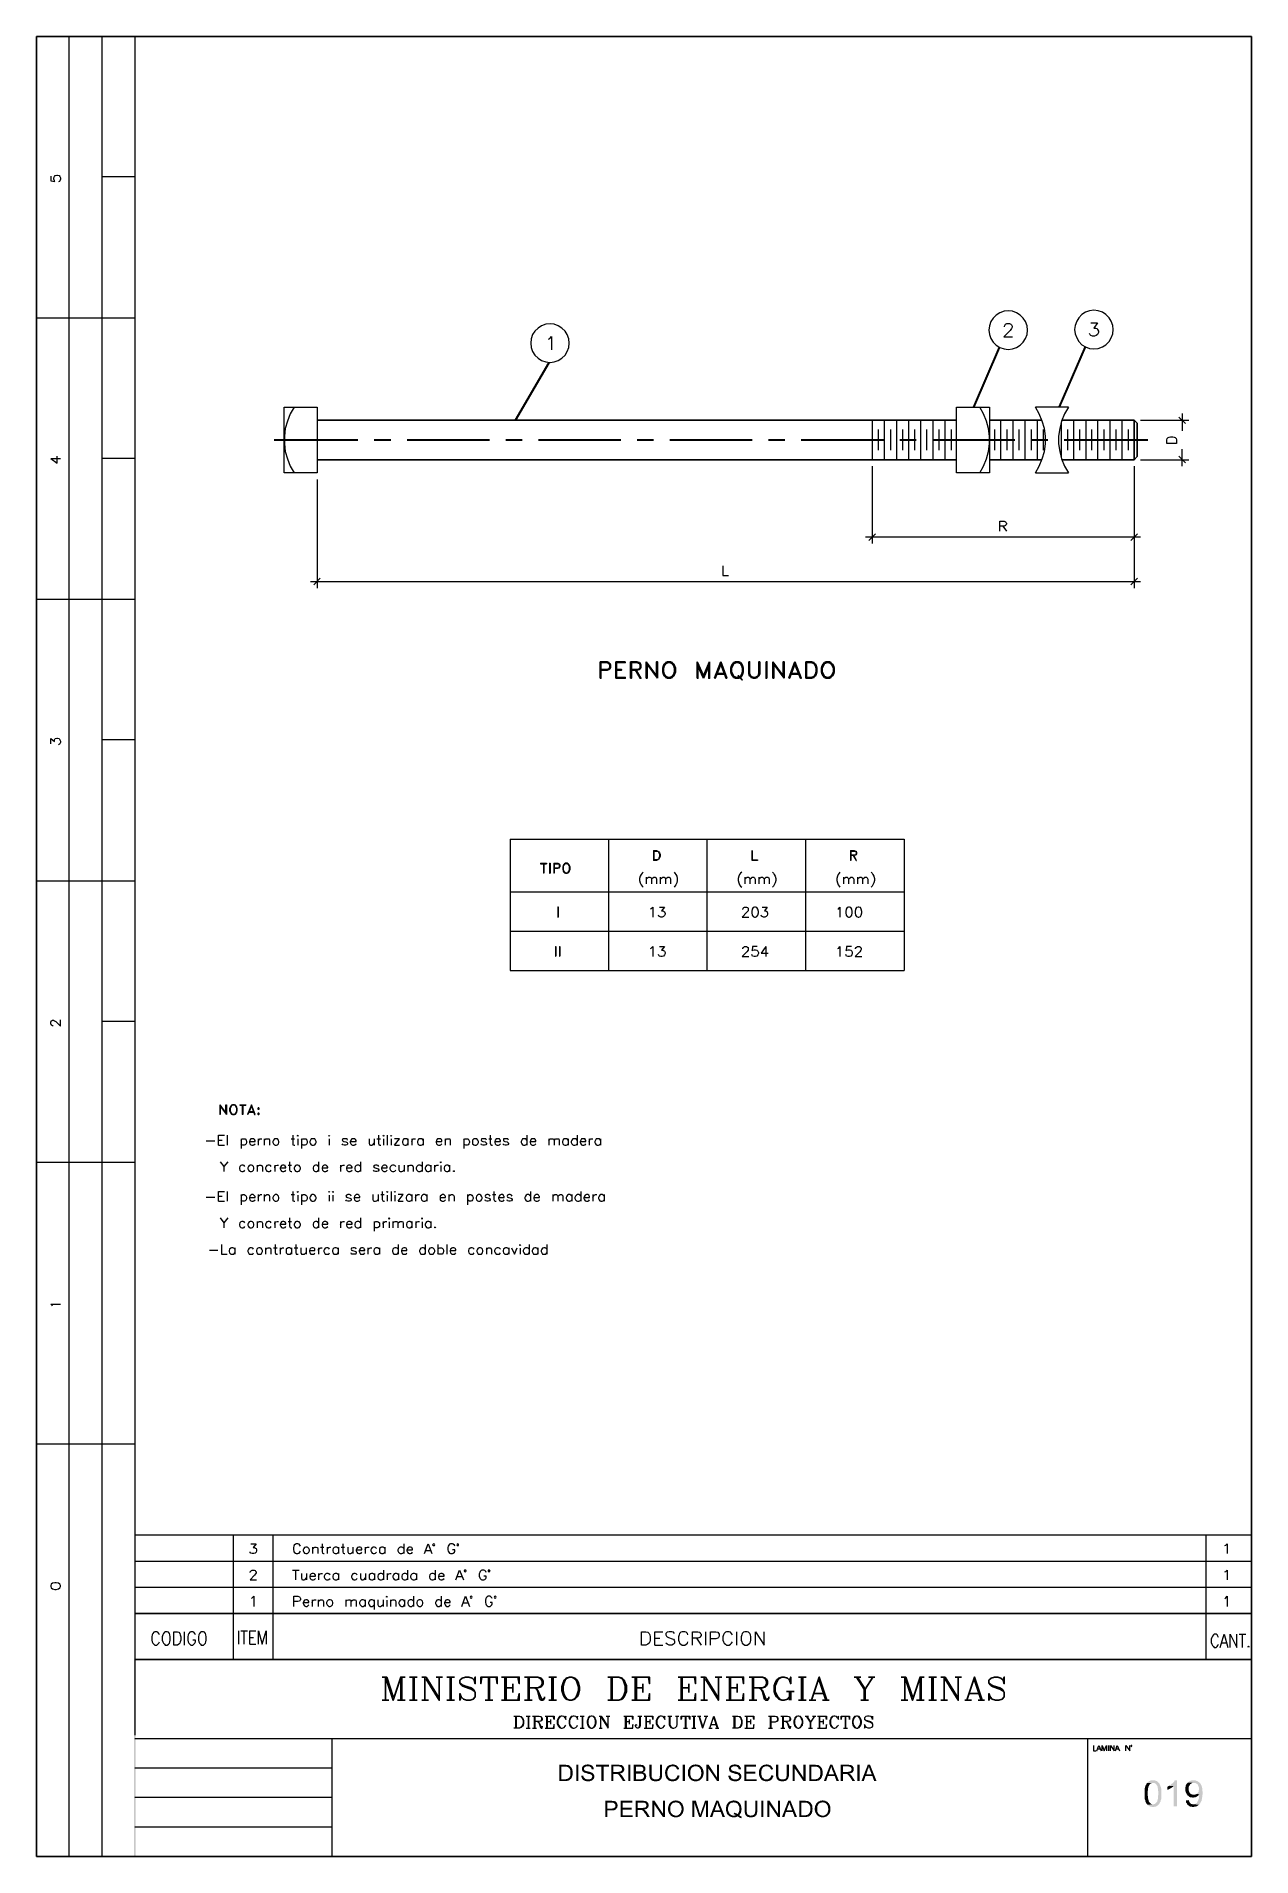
# Model space of a CAD drawing. Header units: millimetres. Extents: x 8 to 202, y 3 to 294.
import ezdxf

# ---------------------------------------------------------------- set-up
doc = ezdxf.new("R2010")
doc.units = ezdxf.units.MM
doc.layers.add('DGE_CONTORNOS', color=7, linetype='Continuous', lineweight=0)
doc.layers.add('DGE_RELLENO', color=7, linetype='Continuous', lineweight=0)

msp = doc.modelspace()

# ---------------------------------------------------------------- hatches: boundary and pattern name
at = {"layer": 'DGE_RELLENO', "true_color": 0x000000}
for points in [[(23.4527, 34.8263), (23.7067, 34.5723), (201.9723, 34.8263)], [(23.4527, 3.2456), (23.7067, 34.5723), (23.4527, 34.8263)], [(23.7067, 3.3726), (23.4527, 3.2456), (23.7067, 34.5723)], [(23.7067, 34.5723), (201.9723, 34.8263), (201.8453, 34.5723)], [(201.9723, 34.8263), (201.8453, 34.5723), (201.9723, 34.6993)], [(201.9723, 34.6993), (201.8453, 34.5723), (201.9723, 3.2456)], [(201.8453, 34.5723), (201.9723, 3.2456), (201.8453, 3.3726)], [(92.2867, 17.9353), (91.3977, 17.9353), (91.3977, 15.3106), (92.6253, 15.3106), (92.6677, 15.3529), (92.7947, 15.3529), (92.8793, 15.3953), (92.9217, 15.4376), (93.0063, 15.4376), (93.0487, 15.4799), (93.091, 15.5223), (93.1333, 15.5646), (93.1757, 15.607), (91.7363, 15.607), (91.7363, 17.5966), (92.2867, 17.5966), (93.1757, 17.639), (93.1333, 17.6813), (93.091, 17.7236), (93.0063, 17.7659), (92.964, 17.8083), (92.8793, 17.8506), (92.837, 17.8506), (92.7523, 17.8929), (92.456, 17.8929), (92.3713, 17.9353)], [(93.1757, 17.639), (92.2867, 17.5966), (92.6253, 17.5966), (92.6677, 17.5543), (92.7523, 17.5543), (92.7947, 17.5119), (92.837, 17.4696), (92.9217, 17.4273), (92.964, 17.3849), (93.0063, 17.3426), (93.0487, 17.2579), (93.091, 17.2156), (93.091, 17.1733), (93.1333, 17.0886), (93.1333, 17.0463), (93.1757, 16.9616), (93.1757, 16.3266), (93.1333, 16.2419), (93.1333, 16.115), (93.091, 16.115), (93.091, 16.0303), (93.0487, 15.9456), (93.0063, 15.9033), (92.964, 15.8609), (92.9217, 15.8186), (92.8793, 15.7763), (92.837, 15.7339), (92.7523, 15.6916), (92.6677, 15.6493), (92.5407, 15.6493), (92.456, 15.607), (91.7363, 15.607), (93.1757, 15.607), (93.2603, 15.6493), (93.3027, 15.7339), (93.3027, 15.7763), (93.345, 15.8186), (93.3873, 15.9033), (93.4297, 15.9456), (93.4297, 16.0303), (93.472, 16.115), (93.472, 16.1996), (93.5143, 16.2419), (93.5143, 16.5383), (93.5567, 16.623), (93.5567, 16.6653), (93.5143, 16.7499), (93.5143, 16.9616), (93.472, 17.0463), (93.472, 17.1733), (93.4297, 17.2579), (93.4297, 17.3003), (93.3873, 17.3426), (93.345, 17.4273), (93.3027, 17.4696), (93.2603, 17.5543), (93.218, 17.5966)], [(94.107, 17.9353), (94.4457, 17.9353), (94.4457, 15.3106), (94.107, 15.3106), (94.107, 17.9353)], [(95.9273, 17.9776), (95.8427, 17.9776), (95.8003, 17.9353), (95.5887, 17.9353), (95.504, 17.8929), (95.4617, 17.8929), (95.377, 17.8506), (95.3347, 17.8083), (95.25, 17.7659), (95.2077, 17.7236), (95.1653, 17.6813), (95.123, 17.5966), (95.0807, 17.5966), (95.0807, 17.5119), (95.0383, 17.4696), (95.0383, 17.3849), (94.996, 17.3003), (94.996, 17.1733), (95.0383, 17.131), (95.0383, 17.0463), (95.0807, 16.9616), (95.0807, 16.9193), (95.123, 16.9193), (95.123, 16.8346), (95.2077, 16.7923), (95.25, 16.7499), (95.2923, 16.7076), (95.377, 16.6653), (95.4193, 16.6653), (95.504, 16.623), (95.5463, 16.623), (95.631, 16.5806), (95.7157, 16.5806), (95.8003, 16.5383), (95.885, 16.4959), (95.9273, 16.4959), (96.0543, 16.4536), (96.1813, 16.4536), (96.266, 16.4113), (96.3083, 16.4113), (96.3507, 16.3689), (96.4353, 16.3689), (96.4777, 16.3266), (96.52, 16.2843), (96.5623, 16.2419), (96.6047, 16.1996), (96.6047, 16.1573), (96.647, 16.0726), (96.647, 15.9456), (96.6047, 15.8609), (96.5623, 15.7763), (96.52, 15.7339), (96.4777, 15.6916), (96.4353, 15.6493), (96.3507, 15.6493), (96.3083, 15.607), (96.2237, 15.607), (96.139, 15.5646), (95.123, 15.5646), (95.1653, 15.5223), (95.25, 15.4799), (95.2923, 15.4376), (95.377, 15.3953), (95.4193, 15.3529), (95.504, 15.3529), (95.5887, 15.3106), (95.7157, 15.3106), (95.758, 15.2683), (96.012, 15.2683), (96.266, 15.2683), (96.3083, 15.3106), (96.393, 15.3106), (96.4353, 15.3529), (96.52, 15.3529), (96.52, 15.3953), (96.6047, 15.3953), (96.647, 15.4376), (96.7317, 15.4799), (96.774, 15.5646), (96.8163, 15.607), (96.8587, 15.6493), (96.901, 15.6916), (96.9433, 15.7763), (96.9433, 15.8186), (96.9857, 15.9033), (96.9857, 16.1573), (96.9433, 16.2419), (96.9433, 16.2843), (96.901, 16.3689), (96.8587, 16.4113), (96.8163, 16.4536), (96.774, 16.5383), (96.7317, 16.5806), (96.6893, 16.623), (96.6047, 16.6653), (96.52, 16.6653), (96.52, 16.7076), (96.4353, 16.7076), (96.3507, 16.7499), (96.3083, 16.7499), (96.2237, 16.7923), (96.139, 16.7923), (96.0543, 16.8346), (95.9697, 16.8346), (95.885, 16.8769), (95.8003, 16.8769), (95.7157, 16.9193), (95.631, 16.9193), (95.5463, 16.9616), (95.504, 17.0039), (95.4617, 17.0039), (95.4193, 17.0463), (95.4193, 17.0886), (95.377, 17.131), (95.3347, 17.1733), (95.3347, 17.3849), (95.377, 17.4273), (95.4193, 17.5119), (95.4617, 17.5543), (95.504, 17.5543), (95.5463, 17.5966), (95.631, 17.5966), (95.6733, 17.639), (96.7317, 17.639), (96.6893, 17.7236), (96.6047, 17.7659), (96.5623, 17.8083), (96.52, 17.8506), (96.4353, 17.8506), (96.4353, 17.8929), (96.3507, 17.8929), (96.3083, 17.9353), (96.0967, 17.9353), (96.012, 17.9776)], [(96.7317, 17.639), (95.9273, 17.639), (96.2237, 17.639), (96.266, 17.5966), (96.3507, 17.5543), (96.393, 17.5119), (96.4353, 17.4696), (96.4777, 17.4273), (96.52, 17.3849), (96.52, 17.3003), (96.5623, 17.2579), (96.5623, 17.1733), (96.901, 17.1733), (96.901, 17.3426), (96.8587, 17.3849), (96.8587, 17.4696), (96.8163, 17.5119), (96.774, 17.5966)], [(99.3563, 17.9353), (97.282, 17.9353), (97.282, 17.5966), (98.1287, 17.5966), (98.1287, 15.3106), (98.4673, 15.3106), (98.4673, 17.5966), (99.3563, 17.5966)], [(100.838, 17.9353), (99.695, 17.9353), (99.695, 15.3106), (100.0337, 15.3106), (100.0337, 16.4536), (100.4147, 16.4536), (101.0497, 16.4959), (101.092, 16.4959), (101.1767, 16.5383), (101.2613, 16.5383), (101.3037, 16.5806), (101.3883, 16.5806), (101.4307, 16.623), (101.5153, 16.6653), (101.5577, 16.7076), (101.6, 16.7499), (100.0337, 16.7499), (100.0337, 17.639), (100.838, 17.639), (101.6, 17.6813), (101.5577, 17.7236), (101.473, 17.7659), (101.4307, 17.8083), (101.3883, 17.8506), (101.3037, 17.8506), (101.219, 17.8929), (101.0073, 17.8929), (100.9227, 17.9353)], [(101.6, 17.6813), (100.838, 17.639), (100.965, 17.639), (101.0497, 17.5966), (101.1343, 17.5966), (101.1767, 17.5543), (101.219, 17.5543), (101.2613, 17.5119), (101.3037, 17.4696), (101.346, 17.4273), (101.3883, 17.3426), (101.3883, 17.3003), (101.4307, 17.2156), (101.4307, 17.1733), (101.3883, 17.0886), (101.3883, 17.0463), (101.346, 16.9616), (101.3037, 16.9193), (101.2613, 16.8769), (101.219, 16.8346), (101.1343, 16.8346), (101.1343, 16.7923), (100.9227, 16.7923), (100.838, 16.7499), (100.0337, 16.7499), (101.6, 16.7499), (101.6423, 16.7923), (101.6847, 16.8769), (101.727, 16.9193), (101.727, 17.0039), (101.7693, 17.0463), (101.7693, 17.3426), (101.727, 17.3849), (101.727, 17.4696), (101.6847, 17.5543), (101.6423, 17.5966), (101.6423, 17.639)], [(102.4043, 17.9353), (102.743, 17.9353), (102.743, 15.3106), (102.4043, 15.3106), (102.4043, 17.9353)], [(104.267, 17.9353), (103.2933, 17.9353), (103.2933, 15.3106), (104.6057, 15.3106), (104.648, 15.3529), (104.7327, 15.3529), (104.8173, 15.3953), (104.902, 15.3953), (104.9443, 15.4376), (104.9867, 15.4799), (105.029, 15.4799), (105.0713, 15.5223), (105.1137, 15.607), (103.632, 15.607), (103.632, 16.4959), (104.267, 16.4959), (105.1137, 16.5383), (105.029, 16.5806), (104.9867, 16.623), (104.9443, 16.623), (104.8597, 16.6653), (104.775, 16.7076), (104.8597, 16.7499), (104.902, 16.7923), (103.632, 16.8346), (103.632, 17.5966), (105.029, 17.5966), (104.9867, 17.6813), (104.9443, 17.7236), (104.902, 17.7659), (104.8173, 17.8083), (104.775, 17.8506), (104.7327, 17.8506), (104.648, 17.8929), (104.4363, 17.8929), (104.3517, 17.9353)], [(105.029, 17.5966), (104.1823, 17.5966), (104.521, 17.5966), (104.5633, 17.5543), (104.648, 17.5543), (104.6903, 17.5119), (104.7327, 17.4273), (104.775, 17.4273), (104.775, 17.3426), (104.8173, 17.3003), (104.8173, 17.0886), (104.775, 17.0463), (104.7327, 16.9616), (104.6903, 16.9193), (104.6057, 16.8769), (104.5633, 16.8346), (103.632, 16.8346), (104.902, 16.7923), (104.9867, 16.8346), (105.029, 16.8769), (105.0713, 16.9193), (105.0713, 16.9616), (105.1137, 17.0463), (105.1137, 17.0886), (105.156, 17.1733), (105.156, 17.3426), (105.1137, 17.3849), (105.1137, 17.4696), (105.0713, 17.5119), (105.029, 17.5966)], [(106.1297, 17.9353), (105.791, 17.9353), (105.791, 16.0726), (105.8333, 15.988), (105.8333, 15.8609), (105.8757, 15.8186), (105.8757, 15.7339), (105.918, 15.6916), (105.9603, 15.6493), (106.0027, 15.5646), (106.7647, 15.5646), (106.68, 15.5646), (106.5953, 15.607), (106.5107, 15.607), (106.4683, 15.6493), (106.426, 15.6493), (106.3413, 15.6916), (106.299, 15.7339), (106.2567, 15.7763), (106.2143, 15.8609), (106.172, 15.9033), (106.172, 16.0303), (106.1297, 16.0726), (106.1297, 16.4113)], [(107.823, 17.9353), (107.4843, 17.9353), (107.4843, 16.1573), (107.442, 16.0726), (107.442, 15.9456), (107.3997, 15.9033), (107.3997, 15.8186), (107.3573, 15.7763), (107.315, 15.7339), (107.2727, 15.6916), (107.2303, 15.6493), (107.1457, 15.6493), (107.1033, 15.607), (106.934, 15.607), (106.8917, 15.5646), (106.0027, 15.5646), (106.045, 15.5223), (106.0873, 15.4799), (106.1297, 15.4376), (106.2143, 15.3953), (106.2567, 15.3953), (106.299, 15.3529), (106.3837, 15.3106), (106.5107, 15.3106), (106.553, 15.2683), (107.0187, 15.2683), (107.1033, 15.3106), (107.2303, 15.3106), (107.315, 15.3529), (107.3573, 15.3953), (107.442, 15.3953), (107.4843, 15.4376), (107.5267, 15.5223), (107.6113, 15.5646), (107.6537, 15.607), (107.696, 15.6493), (107.696, 15.7339), (107.7383, 15.7763), (107.7383, 15.8186), (107.7807, 15.9033), (107.7807, 16.0303), (107.823, 16.0726), (107.823, 16.4113)], [(109.5163, 17.9776), (109.4317, 17.9776), (109.3893, 17.9353), (109.22, 17.9353), (109.1777, 17.8929), (109.093, 17.8929), (109.0083, 17.8506), (108.966, 17.8506), (108.8813, 17.8083), (108.839, 17.7659), (108.7967, 17.7236), (108.712, 17.6813), (108.6697, 17.639), (108.6273, 17.5966), (108.585, 17.5119), (108.5427, 17.4696), (108.5003, 17.4273), (108.458, 17.3426), (108.4157, 17.2579), (108.4157, 17.2156), (108.3733, 17.131), (108.3733, 17.0886), (108.331, 17.0039), (108.331, 16.8769), (108.2887, 16.7923), (108.2887, 16.4959), (108.331, 16.4113), (108.331, 16.1996), (108.3733, 16.115), (108.3733, 16.0726), (108.4157, 15.988), (108.458, 15.9456), (108.458, 15.8609), (108.5003, 15.7763), (108.5427, 15.7339), (108.585, 15.6916), (108.6273, 15.607), (108.6697, 15.5646), (108.712, 15.5223), (109.5163, 15.5646), (109.3047, 15.5646), (109.2623, 15.607), (109.1777, 15.607), (109.1353, 15.6493), (109.0507, 15.6916), (109.0083, 15.7339), (108.966, 15.7763), (108.9237, 15.8186), (108.839, 15.8609), (108.839, 15.9033), (108.7967, 15.988), (108.7543, 16.0726), (108.712, 16.115), (108.712, 16.2419), (108.6697, 16.3266), (108.6697, 16.9193), (108.712, 17.0039), (108.712, 17.0463), (108.7543, 17.131), (108.7543, 17.1733), (108.7967, 17.2579), (108.839, 17.3003), (108.8813, 17.3849), (108.9237, 17.4273), (108.966, 17.4696), (109.0083, 17.5119), (109.0507, 17.5543), (109.093, 17.5543), (109.1777, 17.5966), (109.22, 17.639), (109.3893, 17.639), (109.4317, 17.6813), (110.2783, 17.6813), (110.236, 17.7236), (110.1937, 17.7659), (110.1513, 17.8083), (110.109, 17.8083), (110.0243, 17.8506), (109.982, 17.8929), (109.8973, 17.8929), (109.8127, 17.9353), (109.6857, 17.9353), (109.601, 17.9776)], [(110.2783, 17.6813), (109.5163, 17.6813), (109.5587, 17.6813), (109.6433, 17.639), (109.7703, 17.639), (109.855, 17.5966), (109.8973, 17.5543), (109.9397, 17.5543), (109.982, 17.5119), (110.0667, 17.4696), (110.109, 17.3849), (110.109, 17.3426), (110.1513, 17.2579), (110.1937, 17.2156), (110.236, 17.131), (110.5747, 17.2156), (110.5323, 17.2579), (110.5323, 17.3003), (110.49, 17.3849), (110.4477, 17.4273), (110.4053, 17.5119), (110.363, 17.5543), (110.3207, 17.639)], [(111.125, 17.9353), (111.4637, 17.9353), (111.4637, 15.3106), (111.125, 15.3106), (111.125, 17.9353)], [(112.395, 17.6813), (112.3527, 17.639), (112.268, 17.5966), (112.268, 17.5543), (112.2257, 17.5119), (112.1833, 17.4696), (112.141, 17.4273), (112.0987, 17.3426), (112.0987, 17.3003), (112.0563, 17.2579), (112.014, 17.1733), (112.014, 17.0886), (111.9717, 17.0463), (111.9717, 16.8769), (111.9293, 16.8346), (111.9293, 16.4113), (111.9717, 16.3266), (111.9717, 16.1996), (112.014, 16.115), (112.014, 16.0726), (112.0563, 15.988), (112.0987, 15.9456), (112.0987, 15.9033), (112.141, 15.8609), (112.1833, 15.7763), (112.2257, 15.7339), (112.268, 15.6916), (112.3103, 15.607), (112.3527, 15.5646), (112.395, 15.5223), (112.4797, 15.4799), (112.522, 15.4376), (112.5643, 15.4376), (112.6067, 15.3953), (112.6913, 15.3529), (112.7337, 15.3529), (112.8183, 15.3106), (112.903, 15.3106), (112.9453, 15.2683), (113.1993, 15.2683), (113.411, 15.2683), (113.4957, 15.3106), (113.538, 15.3106), (113.6227, 15.3529), (113.665, 15.3529), (113.7497, 15.3953), (113.8343, 15.4376), (113.8767, 15.4799), (113.9613, 15.5223), (114.0037, 15.5646), (113.03, 15.5646), (112.9453, 15.607), (112.903, 15.607), (112.8183, 15.6493), (112.776, 15.6493), (112.6913, 15.6916), (112.649, 15.7339), (112.6067, 15.7763), (112.5643, 15.8186), (112.522, 15.8609), (112.4797, 15.9033), (112.4373, 15.9456), (112.4373, 15.988), (112.395, 16.0726), (112.3527, 16.115), (112.3527, 16.1996), (112.3103, 16.2843), (112.3103, 16.9616), (112.3527, 17.0463), (112.3527, 17.0886), (112.395, 17.1733), (112.4373, 17.2156), (112.4373, 17.2579), (112.4797, 17.3426), (112.522, 17.3849), (112.5643, 17.4273), (112.6067, 17.4696), (112.649, 17.5119), (112.7337, 17.5543), (112.776, 17.5543), (112.8183, 17.5966), (112.903, 17.639), (113.03, 17.639), (113.1147, 17.6813), (113.1993, 17.6813)], [(113.1993, 17.9776), (113.1147, 17.9776), (113.03, 17.9353), (112.8183, 17.9353), (112.7337, 17.8929), (112.6913, 17.8506), (112.6067, 17.8506), (112.5643, 17.8083), (112.4797, 17.7659), (112.4373, 17.7236), (112.395, 17.6813), (113.2417, 17.6813), (113.3263, 17.639), (113.4533, 17.639), (113.538, 17.5966), (113.5803, 17.5543), (113.665, 17.5543), (113.7073, 17.5119), (113.7497, 17.4696), (113.792, 17.4273), (113.8343, 17.3426), (113.8767, 17.3003), (113.919, 17.2156), (113.9613, 17.1733), (114.0037, 17.131), (114.0037, 17.0463), (114.046, 17.0039), (114.046, 16.7499), (114.0883, 16.7076), (114.0883, 16.4536), (114.046, 16.3689), (114.046, 16.2419), (114.0037, 16.1573), (114.0037, 16.115), (113.9613, 16.0303), (113.919, 15.988), (113.919, 15.9456), (113.8767, 15.9033), (113.8343, 15.8186), (113.7497, 15.7763), (113.7073, 15.7339), (113.665, 15.6916), (113.5803, 15.6493), (113.538, 15.607), (113.4533, 15.607), (113.411, 15.5646), (113.1993, 15.5646), (114.0037, 15.5646), (114.046, 15.607), (114.0883, 15.6493), (114.1307, 15.7339), (114.173, 15.7763), (114.2153, 15.8186), (114.2577, 15.9033), (114.3, 15.988), (114.3423, 16.0303), (114.3423, 16.115), (114.3847, 16.1573), (114.3847, 16.3266), (114.427, 16.3689), (114.427, 16.8346), (114.3847, 16.9193), (114.3847, 17.0463), (114.3423, 17.131), (114.3423, 17.1733), (114.3, 17.2579), (114.2577, 17.3003), (114.2577, 17.3426), (114.2153, 17.3849), (114.2153, 17.4696), (114.173, 17.5119), (114.0883, 17.5543), (114.046, 17.5966), (114.0037, 17.6813), (113.9613, 17.7236), (113.8767, 17.7659), (113.8343, 17.8083), (113.792, 17.8083), (113.7497, 17.8506), (113.665, 17.8506), (113.6227, 17.8929), (113.538, 17.9353), (113.3263, 17.9353), (113.2417, 17.9776)], [(115.2313, 17.9353), (114.8927, 17.9353), (114.8927, 15.3106), (115.189, 15.3106), (115.189, 17.3426)], [(115.2313, 17.9353), (115.189, 17.3426), (116.586, 15.3106), (116.586, 15.8609)], [(116.9247, 17.9353), (116.586, 17.9353), (116.586, 15.3106), (116.9247, 15.3106)], [(119.4223, 17.9776), (119.3377, 17.9776), (119.2953, 17.9353), (119.0837, 17.9353), (118.999, 17.8929), (118.9567, 17.8929), (118.872, 17.8506), (118.8297, 17.8083), (118.745, 17.7659), (118.7027, 17.7236), (118.6603, 17.6813), (118.618, 17.5966), (118.5757, 17.5966), (118.5757, 17.5119), (118.5333, 17.4696), (118.5333, 17.3849), (118.491, 17.3003), (118.491, 17.1733), (118.5333, 17.131), (118.5333, 17.0463), (118.5757, 16.9616), (118.5757, 16.9193), (118.618, 16.9193), (118.618, 16.8346), (118.7027, 16.7923), (118.745, 16.7499), (118.7873, 16.7076), (118.872, 16.6653), (118.9143, 16.6653), (118.999, 16.623), (119.0413, 16.623), (119.126, 16.5806), (119.2107, 16.5806), (119.2953, 16.5383), (119.38, 16.4959), (119.4223, 16.4959), (119.5493, 16.4536), (119.6763, 16.4536), (119.761, 16.4113), (119.8033, 16.4113), (119.8457, 16.3689), (119.9303, 16.3689), (119.9727, 16.3266), (120.015, 16.2843), (120.0573, 16.2419), (120.0997, 16.1996), (120.0997, 16.1573), (120.142, 16.0726), (120.142, 15.9456), (120.0997, 15.8609), (120.0573, 15.7763), (120.015, 15.7339), (119.9727, 15.6916), (119.9303, 15.6493), (119.8457, 15.6493), (119.8033, 15.607), (119.7187, 15.607), (119.634, 15.5646), (118.618, 15.5646), (118.6603, 15.5223), (118.745, 15.4799), (118.7873, 15.4376), (118.872, 15.3953), (118.9143, 15.3529), (118.999, 15.3529), (119.0837, 15.3106), (119.2107, 15.3106), (119.253, 15.2683), (119.507, 15.2683), (119.761, 15.2683), (119.8033, 15.3106), (119.888, 15.3106), (119.9303, 15.3529), (120.015, 15.3529), (120.015, 15.3953), (120.0997, 15.3953), (120.142, 15.4376), (120.2267, 15.4799), (120.269, 15.5646), (120.3113, 15.607), (120.3537, 15.6493), (120.396, 15.6916), (120.4383, 15.7763), (120.4383, 15.8186), (120.4807, 15.9033), (120.4807, 16.1573), (120.4383, 16.2419), (120.4383, 16.2843), (120.396, 16.3689), (120.3537, 16.4113), (120.3113, 16.4536), (120.269, 16.5383), (120.2267, 16.5806), (120.1843, 16.623), (120.0997, 16.6653), (120.015, 16.6653), (120.015, 16.7076), (119.9303, 16.7076), (119.8457, 16.7499), (119.8033, 16.7499), (119.7187, 16.7923), (119.634, 16.7923), (119.5493, 16.8346), (119.4647, 16.8346), (119.38, 16.8769), (119.2953, 16.8769), (119.2107, 16.9193), (119.126, 16.9193), (119.0413, 16.9616), (118.999, 17.0039), (118.9567, 17.0039), (118.9143, 17.0463), (118.9143, 17.0886), (118.872, 17.131), (118.8297, 17.1733), (118.8297, 17.3849), (118.872, 17.4273), (118.9143, 17.5119), (118.9567, 17.5543), (118.999, 17.5543), (119.0413, 17.5966), (119.126, 17.5966), (119.1683, 17.639), (120.2267, 17.639), (120.1843, 17.7236), (120.0997, 17.7659), (120.0573, 17.8083), (120.015, 17.8506), (119.9303, 17.8506), (119.9303, 17.8929), (119.8457, 17.8929), (119.8033, 17.9353), (119.5917, 17.9353), (119.507, 17.9776)], [(120.2267, 17.639), (119.4223, 17.639), (119.7187, 17.639), (119.761, 17.5966), (119.8457, 17.5543), (119.888, 17.5119), (119.9303, 17.4696), (119.9727, 17.4273), (120.015, 17.3849), (120.015, 17.3003), (120.0573, 17.2579), (120.0573, 17.1733), (120.396, 17.1733), (120.396, 17.3426), (120.3537, 17.3849), (120.3537, 17.4696), (120.3113, 17.5119), (120.269, 17.5966)], [(122.809, 17.9353), (120.9463, 17.9353), (120.9463, 15.3106), (122.8937, 15.3106), (122.8937, 15.607), (121.285, 15.607), (121.285, 16.4959), (122.7243, 16.4959), (122.7243, 16.7923), (121.285, 16.7923), (121.285, 17.5966), (122.809, 17.5966)], [(124.5023, 17.9776), (124.4177, 17.9776), (124.3753, 17.9353), (124.206, 17.9353), (124.1637, 17.8929), (124.079, 17.8929), (123.9943, 17.8506), (123.952, 17.8506), (123.8673, 17.8083), (123.825, 17.7659), (123.7827, 17.7236), (123.698, 17.6813), (123.6557, 17.639), (123.6133, 17.5966), (123.571, 17.5119), (123.5287, 17.4696), (123.4863, 17.4273), (123.444, 17.3426), (123.4017, 17.2579), (123.4017, 17.2156), (123.3593, 17.131), (123.3593, 17.0886), (123.317, 17.0039), (123.317, 16.8769), (123.2747, 16.7923), (123.2747, 16.4959), (123.317, 16.4113), (123.317, 16.1996), (123.3593, 16.115), (123.3593, 16.0726), (123.4017, 15.988), (123.444, 15.9456), (123.444, 15.8609), (123.4863, 15.7763), (123.5287, 15.7339), (123.571, 15.6916), (123.6133, 15.607), (123.6557, 15.5646), (123.698, 15.5223), (124.5023, 15.5646), (124.2907, 15.5646), (124.2483, 15.607), (124.1637, 15.607), (124.1213, 15.6493), (124.0367, 15.6916), (123.9943, 15.7339), (123.952, 15.7763), (123.9097, 15.8186), (123.825, 15.8609), (123.825, 15.9033), (123.7827, 15.988), (123.7403, 16.0726), (123.698, 16.115), (123.698, 16.2419), (123.6557, 16.3266), (123.6557, 16.9193), (123.698, 17.0039), (123.698, 17.0463), (123.7403, 17.131), (123.7403, 17.1733), (123.7827, 17.2579), (123.825, 17.3003), (123.8673, 17.3849), (123.9097, 17.4273), (123.952, 17.4696), (123.9943, 17.5119), (124.0367, 17.5543), (124.079, 17.5543), (124.1637, 17.5966), (124.206, 17.639), (124.3753, 17.639), (124.4177, 17.6813), (125.2643, 17.6813), (125.222, 17.7236), (125.1797, 17.7659), (125.1373, 17.8083), (125.095, 17.8083), (125.0103, 17.8506), (124.968, 17.8929), (124.8833, 17.8929), (124.7987, 17.9353), (124.6717, 17.9353), (124.587, 17.9776)], [(125.2643, 17.6813), (124.5023, 17.6813), (124.5447, 17.6813), (124.6293, 17.639), (124.7563, 17.639), (124.841, 17.5966), (124.8833, 17.5543), (124.9257, 17.5543), (124.968, 17.5119), (125.0527, 17.4696), (125.095, 17.3849), (125.095, 17.3426), (125.1373, 17.2579), (125.1797, 17.2156), (125.222, 17.131), (125.5607, 17.2156), (125.5183, 17.2579), (125.5183, 17.3003), (125.476, 17.3849), (125.4337, 17.4273), (125.3913, 17.5119), (125.349, 17.5543), (125.3067, 17.639)], [(126.365, 17.9353), (126.0263, 17.9353), (126.0263, 16.0726), (126.0687, 15.988), (126.0687, 15.8609), (126.111, 15.8186), (126.111, 15.7339), (126.1533, 15.6916), (126.1957, 15.6493), (126.238, 15.5646), (127, 15.5646), (126.9153, 15.5646), (126.8307, 15.607), (126.746, 15.607), (126.7037, 15.6493), (126.6613, 15.6493), (126.5767, 15.6916), (126.5343, 15.7339), (126.492, 15.7763), (126.4497, 15.8609), (126.4073, 15.9033), (126.4073, 16.0303), (126.365, 16.0726), (126.365, 16.4113)], [(128.0583, 17.9353), (127.7197, 17.9353), (127.7197, 16.1573), (127.6773, 16.0726), (127.6773, 15.9456), (127.635, 15.9033), (127.635, 15.8186), (127.5927, 15.7763), (127.5503, 15.7339), (127.508, 15.6916), (127.4657, 15.6493), (127.381, 15.6493), (127.3387, 15.607), (127.1693, 15.607), (127.127, 15.5646), (126.238, 15.5646), (126.2803, 15.5223), (126.3227, 15.4799), (126.365, 15.4376), (126.4497, 15.3953), (126.492, 15.3953), (126.5343, 15.3529), (126.619, 15.3106), (126.746, 15.3106), (126.7883, 15.2683), (127.254, 15.2683), (127.3387, 15.3106), (127.4657, 15.3106), (127.5503, 15.3529), (127.5927, 15.3953), (127.6773, 15.3953), (127.7197, 15.4376), (127.762, 15.5223), (127.8467, 15.5646), (127.889, 15.607), (127.9313, 15.6493), (127.9313, 15.7339), (127.9737, 15.7763), (127.9737, 15.8186), (128.016, 15.9033), (128.016, 16.0303), (128.0583, 16.0726), (128.0583, 16.4113)], [(129.032, 17.9353), (128.6933, 17.9353), (128.6933, 15.3106), (128.9897, 15.3106), (128.9897, 17.3426)], [(129.032, 17.9353), (128.9897, 17.3426), (130.3867, 15.3106), (130.3867, 15.8609)], [(130.7253, 17.9353), (130.3867, 17.9353), (130.3867, 15.3106), (130.7253, 15.3106)], [(132.207, 17.9353), (131.318, 17.9353), (131.318, 15.3106), (132.5457, 15.3106), (132.588, 15.3529), (132.715, 15.3529), (132.7997, 15.3953), (132.842, 15.4376), (132.9267, 15.4376), (132.969, 15.4799), (133.0113, 15.5223), (133.0537, 15.5646), (133.096, 15.607), (131.6567, 15.607), (131.6567, 17.5966), (132.207, 17.5966), (133.096, 17.639), (133.0537, 17.6813), (133.0113, 17.7236), (132.9267, 17.7659), (132.8843, 17.8083), (132.7997, 17.8506), (132.7573, 17.8506), (132.6727, 17.8929), (132.3763, 17.8929), (132.2917, 17.9353)], [(133.096, 17.639), (132.207, 17.5966), (132.5457, 17.5966), (132.588, 17.5543), (132.6727, 17.5543), (132.715, 17.5119), (132.7573, 17.4696), (132.842, 17.4273), (132.8843, 17.3849), (132.9267, 17.3426), (132.969, 17.2579), (133.0113, 17.2156), (133.0113, 17.1733), (133.0537, 17.0886), (133.0537, 17.0463), (133.096, 16.9616), (133.096, 16.3266), (133.0537, 16.2419), (133.0537, 16.115), (133.0113, 16.115), (133.0113, 16.0303), (132.969, 15.9456), (132.9267, 15.9033), (132.8843, 15.8609), (132.842, 15.8186), (132.7997, 15.7763), (132.7573, 15.7339), (132.6727, 15.6916), (132.588, 15.6493), (132.461, 15.6493), (132.3763, 15.607), (131.6567, 15.607), (133.096, 15.607), (133.1807, 15.6493), (133.223, 15.7339), (133.223, 15.7763), (133.2653, 15.8186), (133.3077, 15.9033), (133.35, 15.9456), (133.35, 16.0303), (133.3923, 16.115), (133.3923, 16.1996), (133.4347, 16.2419), (133.4347, 16.5383), (133.477, 16.623), (133.477, 16.6653), (133.4347, 16.7499), (133.4347, 16.9616), (133.3923, 17.0463), (133.3923, 17.1733), (133.35, 17.2579), (133.35, 17.3003), (133.3077, 17.3426), (133.2653, 17.4273), (133.223, 17.4696), (133.1807, 17.5543), (133.1383, 17.5966)], [(135.001, 17.9353), (134.6623, 17.9353), (133.6463, 15.3106), (134.0273, 15.3106), (134.2813, 16.115), (135.382, 16.115), (134.4083, 16.3689), (134.6623, 17.131), (134.6623, 17.1733), (134.7047, 17.2156), (134.747, 17.3003), (134.747, 17.3426), (134.7893, 17.4273), (134.7893, 17.5543), (134.8317, 17.639)], [(135.001, 17.9353), (134.8317, 17.639), (134.8317, 17.5543), (134.874, 17.4696), (134.874, 17.4273), (134.9163, 17.3426), (134.9587, 17.2579), (134.9587, 17.1733), (135.001, 17.0886), (135.2973, 16.3689), (134.4083, 16.3689), (135.382, 16.115), (135.6783, 15.3106), (136.0593, 15.3106)], [(137.4987, 17.9353), (136.3557, 17.9353), (136.3557, 15.3106), (136.6943, 15.3106), (136.6943, 16.4536), (137.0753, 16.4536), (137.7103, 16.4959), (137.7527, 16.4959), (137.8373, 16.5383), (137.922, 16.5383), (137.9643, 16.5806), (138.049, 16.5806), (138.0913, 16.623), (138.176, 16.6653), (138.2183, 16.7076), (138.2607, 16.7499), (136.6943, 16.7499), (136.6943, 17.639), (137.4987, 17.639), (138.2607, 17.6813), (138.2183, 17.7236), (138.1337, 17.7659), (138.0913, 17.8083), (138.049, 17.8506), (137.9643, 17.8506), (137.8797, 17.8929), (137.668, 17.8929), (137.5833, 17.9353)], [(138.2607, 17.6813), (137.4987, 17.639), (137.6257, 17.639), (137.7103, 17.5966), (137.795, 17.5966), (137.8373, 17.5543), (137.8797, 17.5543), (137.922, 17.5119), (137.9643, 17.4696), (138.0067, 17.4273), (138.049, 17.3426), (138.049, 17.3003), (138.0913, 17.2156), (138.0913, 17.1733), (138.049, 17.0886), (138.049, 17.0463), (138.0067, 16.9616), (137.9643, 16.9193), (137.922, 16.8769), (137.8797, 16.8346), (137.795, 16.8346), (137.795, 16.7923), (137.5833, 16.7923), (137.4987, 16.7499), (136.6943, 16.7499), (138.2607, 16.7499), (138.303, 16.7923), (138.3453, 16.8769), (138.3877, 16.9193), (138.3877, 17.0039), (138.43, 17.0463), (138.43, 17.3426), (138.3877, 17.3849), (138.3877, 17.4696), (138.3453, 17.5543), (138.303, 17.5966), (138.303, 17.639)], [(139.0227, 17.9353), (139.3613, 17.9353), (139.3613, 15.3106), (139.0227, 15.3106), (139.0227, 17.9353)], [(141.0123, 17.9353), (140.6737, 17.9353), (139.6577, 15.3106), (140.0387, 15.3106), (140.2927, 16.115), (141.3933, 16.115), (140.4197, 16.3689), (140.6737, 17.131), (140.6737, 17.1733), (140.716, 17.2156), (140.7583, 17.3003), (140.7583, 17.3426), (140.8007, 17.4273), (140.8007, 17.5543), (140.843, 17.639)], [(141.0123, 17.9353), (140.843, 17.639), (140.843, 17.5543), (140.8853, 17.4696), (140.8853, 17.4273), (140.9277, 17.3426), (140.97, 17.2579), (140.97, 17.1733), (141.0123, 17.0886), (141.3087, 16.3689), (140.4197, 16.3689), (141.3933, 16.115), (141.6897, 15.3106), (142.0707, 15.3106)], [(95.25, 16.1573), (94.9113, 16.1573), (94.9113, 15.988), (94.9537, 15.9456), (94.9537, 15.8609), (94.996, 15.8186), (94.996, 15.7339), (95.0383, 15.6916), (95.0807, 15.6493), (95.123, 15.5646), (96.012, 15.5646), (95.885, 15.5646), (95.8003, 15.607), (95.7157, 15.607), (95.6733, 15.6493), (95.5887, 15.6493), (95.5463, 15.6916), (95.504, 15.7339), (95.4193, 15.7763), (95.377, 15.8186), (95.3347, 15.8609), (95.3347, 15.9033), (95.2923, 15.9456), (95.25, 16.0303), (95.25, 16.115)], [(101.0497, 16.4959), (100.4147, 16.4536), (100.6687, 16.4536), (100.711, 16.4113), (100.7957, 16.3689), (100.838, 16.3266), (100.8803, 16.2843), (100.965, 16.1996), (101.0073, 16.1573), (101.0073, 16.115), (101.0497, 16.0726), (101.092, 15.988), (101.1343, 15.9456), (101.219, 15.8609), (101.5577, 15.3106), (101.981, 15.3106), (101.5153, 16.0303), (101.473, 16.115), (101.4307, 16.1573), (101.3883, 16.1996), (101.346, 16.2843), (101.3037, 16.3266), (101.2613, 16.3689), (101.219, 16.3689), (101.1767, 16.4113), (101.092, 16.4536)], [(105.1137, 16.5383), (104.267, 16.4959), (104.5633, 16.4959), (104.648, 16.4536), (104.6903, 16.4536), (104.7327, 16.4113), (104.8173, 16.3689), (104.8597, 16.3266), (104.8597, 16.2843), (104.902, 16.1996), (104.902, 15.9033), (104.8597, 15.8609), (104.8173, 15.8186), (104.775, 15.7339), (104.7327, 15.6916), (104.6903, 15.6916), (104.6057, 15.6493), (104.521, 15.6493), (104.4787, 15.607), (103.632, 15.607), (105.1137, 15.607), (105.156, 15.6493), (105.1983, 15.7339), (105.2407, 15.7763), (105.2407, 15.9033), (105.283, 15.988), (105.283, 16.115), (105.2407, 16.1996), (105.2407, 16.2843), (105.1983, 16.3266), (105.1983, 16.4113), (105.156, 16.4536)], [(110.2783, 16.2419), (110.2783, 16.1996), (110.236, 16.1573), (110.236, 16.0726), (110.1937, 15.988), (110.1513, 15.9456), (110.109, 15.8609), (110.0667, 15.8186), (110.0243, 15.7763), (109.982, 15.7339), (109.982, 15.6916), (109.8973, 15.6916), (109.855, 15.6493), (109.7703, 15.607), (109.728, 15.607), (109.6433, 15.5646), (109.5163, 15.5646), (108.712, 15.5223), (108.7967, 15.4799), (108.839, 15.4376), (108.8813, 15.3953), (108.966, 15.3953), (109.0083, 15.3529), (109.093, 15.3106), (109.22, 15.3106), (109.3047, 15.2683), (109.6857, 15.2683), (109.7703, 15.3106), (109.8973, 15.3106), (109.982, 15.3529), (110.0243, 15.3953), (110.109, 15.3953), (110.1513, 15.4376), (110.236, 15.4799), (110.236, 15.5223), (110.3207, 15.5646), (110.363, 15.607), (110.4053, 15.6493), (110.4477, 15.7339), (110.4477, 15.7763), (110.49, 15.8609), (110.5323, 15.9033), (110.5747, 15.988), (110.5747, 16.0726), (110.617, 16.1573)], [(118.745, 16.1573), (118.4063, 16.1573), (118.4063, 15.988), (118.4487, 15.9456), (118.4487, 15.8609), (118.491, 15.8186), (118.491, 15.7339), (118.5333, 15.6916), (118.5757, 15.6493), (118.618, 15.5646), (119.507, 15.5646), (119.38, 15.5646), (119.2953, 15.607), (119.2107, 15.607), (119.1683, 15.6493), (119.0837, 15.6493), (119.0413, 15.6916), (118.999, 15.7339), (118.9143, 15.7763), (118.872, 15.8186), (118.8297, 15.8609), (118.8297, 15.9033), (118.7873, 15.9456), (118.745, 16.0303), (118.745, 16.115)], [(125.2643, 16.2419), (125.2643, 16.1996), (125.222, 16.1573), (125.222, 16.0726), (125.1797, 15.988), (125.1373, 15.9456), (125.095, 15.8609), (125.0527, 15.8186), (125.0103, 15.7763), (124.968, 15.7339), (124.968, 15.6916), (124.8833, 15.6916), (124.841, 15.6493), (124.7563, 15.607), (124.714, 15.607), (124.6293, 15.5646), (124.5023, 15.5646), (123.698, 15.5223), (123.7827, 15.4799), (123.825, 15.4376), (123.8673, 15.3953), (123.952, 15.3953), (123.9943, 15.3529), (124.079, 15.3106), (124.206, 15.3106), (124.2907, 15.2683), (124.6717, 15.2683), (124.7563, 15.3106), (124.8833, 15.3106), (124.968, 15.3529), (125.0103, 15.3953), (125.095, 15.3953), (125.1373, 15.4376), (125.222, 15.4799), (125.222, 15.5223), (125.3067, 15.5646), (125.349, 15.607), (125.3913, 15.6493), (125.4337, 15.7339), (125.4337, 15.7763), (125.476, 15.8609), (125.5183, 15.9033), (125.5607, 15.988), (125.5607, 16.0726), (125.603, 16.1573)], [(137.7103, 16.4959), (137.0753, 16.4536), (137.3293, 16.4536), (137.3717, 16.4113), (137.4563, 16.3689), (137.4987, 16.3266), (137.541, 16.2843), (137.6257, 16.1996), (137.668, 16.1573), (137.668, 16.115), (137.7103, 16.0726), (137.7527, 15.988), (137.795, 15.9456), (137.8797, 15.8609), (138.2183, 15.3106), (138.6417, 15.3106), (138.176, 16.0303), (138.1337, 16.115), (138.0913, 16.1573), (138.049, 16.1996), (138.0067, 16.2843), (137.9643, 16.3266), (137.922, 16.3689), (137.8797, 16.3689), (137.8373, 16.4113), (137.7527, 16.4536)], [(185.293, 15.0143), (185.2083, 14.9296), (185.166, 14.8449), (185.1237, 14.7179), (185.039, 14.6333), (184.9967, 14.5063), (184.9967, 14.464), (184.9543, 14.3793), (184.9543, 14.2946), (184.912, 14.1676), (184.912, 13.956), (184.8697, 13.8289), (184.8697, 12.813), (184.912, 12.6859), (184.912, 12.432), (184.9543, 12.3049), (184.9967, 12.2203), (184.9967, 12.0933), (185.039, 12.0086), (185.0813, 11.9239), (185.1237, 11.8393), (185.166, 11.7546), (185.2083, 11.6699), (185.2507, 11.6276), (185.3353, 11.5429), (186.2243, 11.5853), (186.182, 11.5853), (186.055, 11.6276), (185.9703, 11.6276), (185.8857, 11.7123), (185.801, 11.7546), (185.7163, 11.8393), (185.6317, 11.9239), (185.6317, 11.9663), (185.5893, 12.0086), (185.547, 12.0933), (185.5047, 12.1779), (185.5047, 12.2626), (185.4623, 12.3473), (185.4623, 12.4743), (185.42, 12.6013), (185.42, 12.8553), (185.3777, 12.9823), (185.3777, 13.7019), (185.42, 13.8713), (185.42, 14.0829), (185.4623, 14.2099), (185.4623, 14.3369), (185.5047, 14.4216), (185.547, 14.5063), (185.5893, 14.5909), (185.6317, 14.6756), (185.6317, 14.7179), (185.7163, 14.8026), (185.801, 14.8873), (185.8857, 14.9296), (186.0127, 14.972), (186.0973, 15.0143), (186.2243, 15.0143)], [(186.2243, 15.4376), (185.9703, 15.4376), (185.8433, 15.3953), (185.7587, 15.3529), (185.6317, 15.3106), (185.547, 15.2683), (185.4623, 15.1836), (185.42, 15.1836), (185.3777, 15.0989), (185.293, 15.0143), (186.3513, 15.0143), (186.4783, 14.972), (186.563, 14.9296), (186.6477, 14.8449), (186.7323, 14.7603), (186.817, 14.6756), (186.8593, 14.5909), (186.9017, 14.5486), (186.944, 14.464), (186.944, 14.3793), (186.9863, 14.2523), (186.9863, 14.1676), (187.0287, 14.0406), (187.0287, 13.7866), (187.071, 13.6173), (187.071, 13.1093), (187.0287, 12.94), (187.0287, 12.5589), (186.9863, 12.432), (186.9863, 12.3473), (186.944, 12.2203), (186.9017, 12.1356), (186.9017, 12.0509), (186.8593, 12.0086), (186.817, 11.9239), (186.7747, 11.8816), (186.69, 11.797), (186.6053, 11.7123), (186.5207, 11.6699), (186.436, 11.6276), (186.309, 11.5853), (186.2243, 11.5853), (185.3353, 11.5429), (185.3777, 11.4583), (185.4623, 11.4159), (185.5893, 11.3313), (185.674, 11.289), (185.7587, 11.2466), (185.8857, 11.2043), (185.9703, 11.2043), (186.0973, 11.1619), (186.2243, 11.1619), (186.3513, 11.1619), (186.4783, 11.2043), (186.6053, 11.2043), (186.69, 11.2466), (186.817, 11.289), (186.9017, 11.3736), (186.9863, 11.4159), (187.0287, 11.4583), (187.071, 11.5006), (187.1557, 11.5853), (187.2403, 11.6699), (187.2827, 11.797), (187.325, 11.8816), (187.4097, 12.0086), (187.452, 12.1356), (187.452, 12.2626), (187.4943, 12.3473), (187.5367, 12.432), (187.5367, 12.6859), (187.579, 12.7706), (187.579, 13.9136), (187.5367, 13.9983), (187.5367, 14.1253), (187.4943, 14.2099), (187.4943, 14.2946), (187.452, 14.4216), (187.4097, 14.5063), (187.3673, 14.6333), (187.325, 14.7179), (187.2827, 14.8449), (187.2403, 14.9296), (187.1557, 15.0143), (187.071, 15.0989), (186.9863, 15.1836), (186.9017, 15.2683), (186.817, 15.3106), (186.7747, 15.3106), (186.69, 15.3529), (186.563, 15.3953), (186.4783, 15.4376), (186.3513, 15.4376)], [(188.8067, 14.5486), (188.722, 14.5063), (188.6373, 14.464), (188.5103, 14.3793), (188.5103, 13.9136), (188.6373, 13.956), (188.722, 13.9983), (188.849, 14.0406), (188.9337, 14.0829), (189.0607, 14.1676), (189.1877, 14.2523), (189.2723, 14.2946), (189.3993, 14.3793), (189.4417, 14.464), (189.5263, 14.5063)], [(190.0343, 15.4376), (189.6957, 15.4376), (189.6533, 15.3529), (189.611, 15.2259), (189.5263, 15.1413), (189.4417, 15.0566), (189.357, 14.972), (189.2723, 14.8873), (189.1877, 14.8449), (189.103, 14.7603), (189.0183, 14.6756), (188.9337, 14.6333), (188.8067, 14.5486), (189.5263, 14.5063), (189.5263, 11.2466), (190.0343, 11.2466)], [(191.77, 15.0566), (191.6853, 14.972), (191.643, 14.8873), (191.5583, 14.8026), (191.516, 14.7179), (191.4737, 14.6333), (191.4313, 14.5063), (191.4313, 14.3793), (191.389, 14.2946), (191.389, 13.7019), (191.4313, 13.6173), (191.4737, 13.4903), (191.516, 13.4056), (191.5583, 13.3209), (191.6007, 13.1939), (191.6853, 13.1093), (191.7277, 13.0246), (192.7437, 13.1093), (192.659, 13.1093), (192.532, 13.1516), (192.405, 13.1939), (192.3203, 13.2363), (192.2357, 13.2786), (192.151, 13.3633), (192.1087, 13.4056), (192.0663, 13.4903), (192.024, 13.5749), (191.9817, 13.6596), (191.9393, 13.7866), (191.897, 13.9136), (191.897, 14.1253), (191.9393, 14.2523), (191.9393, 14.3793), (191.9817, 14.464), (192.024, 14.5486), (192.1087, 14.6756), (192.151, 14.7603), (192.2357, 14.8449), (192.3203, 14.8873), (192.4473, 14.972), (192.532, 14.972), (192.659, 15.0143), (192.7437, 15.0143)], [(192.7013, 15.4376), (192.4473, 15.4376), (192.3203, 15.3953), (192.2357, 15.3529), (192.1087, 15.3106), (192.024, 15.2683), (191.9393, 15.2259), (191.8547, 15.1413), (191.77, 15.0566), (192.7437, 15.0143), (192.9553, 15.0143), (193.04, 14.972), (193.1247, 14.9296), (193.2517, 14.8449), (193.3363, 14.7603), (193.3787, 14.7179), (193.421, 14.6333), (193.4633, 14.5063), (193.5057, 14.4216), (193.548, 14.2946), (193.548, 13.8713), (193.5057, 13.7443), (193.5057, 13.6173), (193.4633, 13.5326), (193.3787, 13.448), (193.3363, 13.3633), (193.2517, 13.3209), (193.167, 13.2363), (193.6327, 13.1939), (193.6327, 13.0669), (193.5903, 12.94), (193.5903, 12.7283), (193.548, 12.6013), (193.548, 12.4743), (193.5057, 12.432), (193.4633, 12.3049), (193.421, 12.1779), (193.3787, 12.0933), (193.3363, 12.0086), (193.294, 11.9239), (193.2517, 11.8393), (193.167, 11.7546), (193.04, 11.7123), (192.9977, 11.6699), (192.8707, 11.6276), (192.7437, 11.5853), (192.659, 11.5853), (193.5903, 11.5429), (193.675, 11.6276), (193.7173, 11.7123), (193.802, 11.8393), (193.8443, 11.9239), (193.8867, 12.0509), (193.9713, 12.1356), (193.9713, 12.2626), (194.0137, 12.3473), (194.056, 12.432), (194.056, 12.6436), (194.0983, 12.7706), (194.0983, 13.0246), (194.1407, 13.1516), (194.1407, 13.6173), (194.0983, 13.7443), (194.0983, 14.1253), (194.056, 14.2523), (194.056, 14.3369), (194.0137, 14.4216), (193.9713, 14.5063), (193.9713, 14.5909), (193.929, 14.6333), (193.8867, 14.7179), (193.8443, 14.8449), (193.7597, 14.9296), (193.675, 15.0143), (193.6327, 15.0989), (193.548, 15.1413), (193.421, 15.2259), (193.3363, 15.2683), (193.2517, 15.3106), (193.1247, 15.3529), (193.04, 15.3953), (192.913, 15.4376), (192.8283, 15.4376)], [(99.695, 12.1779), (98.7213, 12.1779), (98.7213, 9.5533), (99.06, 9.5533), (99.06, 10.6116), (99.949, 10.6116), (100.0337, 10.6539), (100.1607, 10.6539), (100.2453, 10.6963), (100.2877, 10.6963), (100.33, 10.7386), (100.4147, 10.781), (100.457, 10.8233), (100.4993, 10.8233), (100.4993, 10.8656), (99.06, 10.9079), (99.06, 11.8393), (99.7373, 11.8393), (100.5417, 11.8816), (100.4993, 11.9239), (100.457, 11.9663), (100.4147, 12.0086), (100.3723, 12.0509), (100.2877, 12.0509), (100.2453, 12.0933), (100.1607, 12.1356), (100.076, 12.1356), (99.8643, 12.1356), (99.7797, 12.1779)], [(100.5417, 11.8816), (99.7373, 11.8393), (100.0337, 11.8393), (100.076, 11.797), (100.1607, 11.7546), (100.203, 11.7123), (100.2453, 11.6699), (100.2877, 11.6276), (100.33, 11.5429), (100.33, 11.2043), (100.2877, 11.1619), (100.2453, 11.0773), (100.203, 11.0349), (100.1607, 10.9926), (100.1183, 10.9926), (100.0337, 10.9503), (99.9067, 10.9503), (99.822, 10.9079), (99.06, 10.9079), (100.4993, 10.8656), (100.5417, 10.9503), (100.584, 10.9926), (100.6263, 11.0349), (100.6687, 11.1196), (100.6687, 11.2466), (100.711, 11.3313), (100.711, 11.5006), (100.6687, 11.5429), (100.6687, 11.6276), (100.6263, 11.7123), (100.6263, 11.7546), (100.584, 11.797)], [(103.0393, 12.1779), (101.1767, 12.1779), (101.1767, 9.5533), (103.124, 9.5533), (103.124, 9.8496), (101.5153, 9.8496), (101.5153, 10.7386), (102.9547, 10.7386), (102.9547, 11.0349), (101.5153, 11.0349), (101.5153, 11.8393), (103.0393, 11.8393)], [(104.7327, 12.1779), (103.5897, 12.1779), (103.5897, 9.5533), (103.9283, 9.5533), (103.9283, 10.6963), (104.3093, 10.6963), (104.9443, 10.7386), (104.9867, 10.7386), (105.0713, 10.781), (105.156, 10.781), (105.1983, 10.8233), (105.283, 10.8233), (105.3253, 10.8656), (105.41, 10.9079), (105.4523, 10.9503), (105.4947, 10.9926), (103.9283, 10.9926), (103.9283, 11.8816), (104.7327, 11.8816), (105.4947, 11.9239), (105.4523, 11.9663), (105.3677, 12.0086), (105.3253, 12.0509), (105.283, 12.0933), (105.1983, 12.0933), (105.1137, 12.1356), (104.902, 12.1356), (104.8173, 12.1779)], [(105.4947, 11.9239), (104.7327, 11.8816), (104.8597, 11.8816), (104.9443, 11.8393), (105.029, 11.8393), (105.0713, 11.797), (105.1137, 11.797), (105.156, 11.7546), (105.1983, 11.7123), (105.2407, 11.6699), (105.283, 11.5853), (105.283, 11.5429), (105.3253, 11.4583), (105.3253, 11.4159), (105.283, 11.3313), (105.283, 11.289), (105.2407, 11.2043), (105.1983, 11.1619), (105.156, 11.1196), (105.1137, 11.0773), (105.029, 11.0773), (105.029, 11.0349), (104.8173, 11.0349), (104.7327, 10.9926), (103.9283, 10.9926), (105.4947, 10.9926), (105.537, 11.0349), (105.5793, 11.1196), (105.6217, 11.1619), (105.6217, 11.2466), (105.664, 11.289), (105.664, 11.5853), (105.6217, 11.6276), (105.6217, 11.7123), (105.5793, 11.797), (105.537, 11.8393), (105.537, 11.8816)], [(106.5953, 12.1779), (106.2567, 12.1779), (106.2567, 9.5533), (106.553, 9.5533), (106.553, 11.5853)], [(106.5953, 12.1779), (106.553, 11.5853), (107.95, 9.5533), (107.95, 10.1036)], [(108.2887, 12.1779), (107.95, 12.1779), (107.95, 9.5533), (108.2887, 9.5533)], [(109.22, 11.9239), (109.1777, 11.8816), (109.093, 11.8393), (109.093, 11.797), (109.0507, 11.7546), (109.0083, 11.7123), (108.966, 11.6699), (108.9237, 11.5853), (108.9237, 11.5429), (108.8813, 11.5006), (108.839, 11.4159), (108.839, 11.3313), (108.7967, 11.289), (108.7967, 11.1196), (108.7543, 11.0773), (108.7543, 10.6539), (108.7967, 10.5693), (108.7967, 10.4423), (108.839, 10.3576), (108.839, 10.3153), (108.8813, 10.2306), (108.9237, 10.1883), (108.9237, 10.1459), (108.966, 10.1036), (109.0083, 10.0189), (109.0507, 9.9766), (109.093, 9.9343), (109.1353, 9.8496), (109.1777, 9.8073), (109.22, 9.765), (109.3047, 9.7226), (109.347, 9.6803), (109.3893, 9.6803), (109.4317, 9.638), (109.5163, 9.5956), (109.5587, 9.5956), (109.6433, 9.5533), (109.728, 9.5533), (109.7703, 9.5109), (110.0243, 9.5109), (110.236, 9.5109), (110.3207, 9.5533), (110.363, 9.5533), (110.4477, 9.5956), (110.49, 9.5956), (110.5747, 9.638), (110.6593, 9.6803), (110.7017, 9.7226), (110.7863, 9.765), (110.8287, 9.8073), (109.855, 9.8073), (109.7703, 9.8496), (109.728, 9.8496), (109.6433, 9.8919), (109.601, 9.8919), (109.5163, 9.9343), (109.474, 9.9766), (109.4317, 10.0189), (109.3893, 10.0613), (109.347, 10.1036), (109.3047, 10.1459), (109.2623, 10.1883), (109.2623, 10.2306), (109.22, 10.3153), (109.1777, 10.3576), (109.1777, 10.4423), (109.1353, 10.5269), (109.1353, 11.2043), (109.1777, 11.289), (109.1777, 11.3313), (109.22, 11.4159), (109.2623, 11.4583), (109.2623, 11.5006), (109.3047, 11.5853), (109.347, 11.6276), (109.3893, 11.6699), (109.4317, 11.7123), (109.474, 11.7546), (109.5587, 11.797), (109.601, 11.797), (109.6433, 11.8393), (109.728, 11.8816), (109.855, 11.8816), (109.9397, 11.9239), (110.0243, 11.9239)], [(110.0243, 12.2203), (109.9397, 12.2203), (109.855, 12.1779), (109.6433, 12.1779), (109.5587, 12.1356), (109.5163, 12.0933), (109.4317, 12.0933), (109.3893, 12.0509), (109.3047, 12.0086), (109.2623, 11.9663), (109.22, 11.9239), (110.0667, 11.9239), (110.1513, 11.8816), (110.2783, 11.8816), (110.363, 11.8393), (110.4053, 11.797), (110.49, 11.797), (110.5323, 11.7546), (110.5747, 11.7123), (110.617, 11.6699), (110.6593, 11.5853), (110.7017, 11.5429), (110.744, 11.4583), (110.7863, 11.4159), (110.8287, 11.3736), (110.8287, 11.289), (110.871, 11.2466), (110.871, 10.9926), (110.9133, 10.9503), (110.9133, 10.6963), (110.871, 10.6116), (110.871, 10.4846), (110.8287, 10.3999), (110.8287, 10.3576), (110.7863, 10.273), (110.744, 10.2306), (110.744, 10.1883), (110.7017, 10.1459), (110.6593, 10.0613), (110.5747, 10.0189), (110.5323, 9.9766), (110.49, 9.9343), (110.4053, 9.8919), (110.363, 9.8496), (110.2783, 9.8496), (110.236, 9.8073), (110.0243, 9.8073), (110.8287, 9.8073), (110.871, 9.8496), (110.9133, 9.8919), (110.9557, 9.9766), (110.998, 10.0189), (111.0403, 10.0613), (111.0827, 10.1459), (111.125, 10.2306), (111.1673, 10.273), (111.1673, 10.3576), (111.2097, 10.3999), (111.2097, 10.5693), (111.252, 10.6116), (111.252, 11.0773), (111.2097, 11.1619), (111.2097, 11.289), (111.1673, 11.3736), (111.1673, 11.4159), (111.125, 11.5006), (111.0827, 11.5429), (111.0827, 11.5853), (111.0403, 11.6276), (111.0403, 11.7123), (110.998, 11.7546), (110.9133, 11.797), (110.871, 11.8393), (110.8287, 11.9239), (110.7863, 11.9663), (110.7017, 12.0086), (110.6593, 12.0509), (110.617, 12.0509), (110.5747, 12.0933), (110.49, 12.0933), (110.4477, 12.1356), (110.363, 12.1779), (110.1513, 12.1779), (110.0667, 12.2203)], [(113.1993, 12.1779), (112.649, 12.1779), (112.649, 9.5533), (112.9877, 9.5533), (112.9877, 11.7546)], [(113.1993, 12.1779), (112.9877, 11.7546), (113.7497, 9.5533), (113.919, 9.9343), (113.919, 10.0189), (113.8767, 10.0613), (113.8767, 10.1459), (113.8343, 10.2306), (113.792, 10.3153)], [(115.1467, 12.1779), (114.681, 12.1779), (114.046, 10.3576), (114.046, 10.273), (114.0037, 10.1883), (113.9613, 10.1036), (113.9613, 9.9766), (113.919, 9.9343), (113.7497, 9.5533), (114.046, 9.5533), (114.808, 11.7546)], [(115.1467, 12.1779), (114.808, 11.7546), (114.808, 9.5533), (115.1467, 9.5533)], [(116.7977, 12.1779), (116.459, 12.1779), (115.443, 9.5533), (115.824, 9.5533), (116.078, 10.3576), (117.1787, 10.3576), (116.205, 10.6116), (116.459, 11.3736), (116.459, 11.4159), (116.5013, 11.4583), (116.5437, 11.5429), (116.5437, 11.5853), (116.586, 11.6699), (116.586, 11.797), (116.6283, 11.8816)], [(116.7977, 12.1779), (116.6283, 11.8816), (116.6283, 11.797), (116.6707, 11.7123), (116.6707, 11.6699), (116.713, 11.5853), (116.7553, 11.5006), (116.7553, 11.4159), (116.7977, 11.3313), (117.094, 10.6116), (116.205, 10.6116), (117.1787, 10.3576), (117.475, 9.5533), (117.856, 9.5533)], [(118.491, 11.9663), (118.4063, 11.9239), (118.364, 11.8393), (118.3217, 11.797), (118.2793, 11.7546), (118.237, 11.6699), (118.1947, 11.6276), (118.1523, 11.5429), (118.1523, 11.5006), (118.11, 11.4159), (118.0677, 11.3736), (118.0677, 11.2043), (118.0253, 11.1619), (118.0253, 10.5693), (118.0677, 10.4846), (118.0677, 10.3999), (118.11, 10.3576), (118.11, 10.273), (118.1523, 10.2306), (118.1523, 10.1459), (118.1947, 10.1459), (118.1947, 10.0613), (118.237, 10.0189), (118.2793, 9.9766), (118.3217, 9.8919), (118.4063, 9.8496), (118.4487, 9.8073), (118.491, 9.765), (118.5333, 9.7226), (118.618, 9.6803), (118.7027, 9.638), (118.745, 9.5956), (118.8297, 9.5956), (118.872, 9.5533), (118.9567, 9.5533), (119.0413, 9.5109), (119.253, 9.5109), (119.507, 9.5109), (119.5493, 9.5533), (119.634, 9.5533), (119.7187, 9.5956), (119.761, 9.5956), (119.8457, 9.638), (119.888, 9.6803), (120.396, 9.6803), (120.3113, 9.7226), (120.2267, 9.765), (120.1843, 9.8073), (119.253, 9.8073), (119.0837, 9.8073), (119.0413, 9.8496), (118.9567, 9.8496), (118.9143, 9.8919), (118.8297, 9.8919), (118.7873, 9.9343), (118.745, 9.9766), (118.6603, 10.0189), (118.618, 10.0613), (118.5757, 10.1036), (118.5333, 10.1459), (118.5333, 10.2306), (118.491, 10.273), (118.4487, 10.3153), (118.4487, 10.3999), (118.4063, 10.4846), (118.4063, 10.5269), (118.364, 10.6116), (118.364, 11.1196), (118.4063, 11.1619), (118.4063, 11.2466), (118.4487, 11.3313), (118.4487, 11.3736), (118.491, 11.4583), (118.491, 11.5006), (118.5333, 11.5429), (118.5757, 11.5853), (118.618, 11.6276), (118.6603, 11.7123), (118.745, 11.7546), (118.7873, 11.797), (118.8297, 11.797), (118.9143, 11.8393), (118.9567, 11.8816), (119.126, 11.8816), (119.1683, 11.9239), (119.253, 11.9239)], [(119.253, 12.2203), (119.1683, 12.2203), (119.0837, 12.1779), (118.9567, 12.1779), (118.872, 12.1356), (118.7873, 12.1356), (118.745, 12.0933), (118.6603, 12.0933), (118.618, 12.0509), (118.5333, 12.0086), (118.491, 11.9663), (119.253, 11.9239), (119.3377, 11.9239), (119.38, 11.8816), (119.5493, 11.8816), (119.5917, 11.8393), (119.6763, 11.797), (119.7187, 11.797), (119.761, 11.7546), (119.8457, 11.7123), (119.888, 11.6699), (119.9303, 11.5853), (119.9727, 11.5429), (120.015, 11.4583), (120.0573, 11.4159), (120.0573, 11.3736), (120.0997, 11.289), (120.0997, 11.2466), (120.142, 11.1619), (120.142, 10.5269), (120.0997, 10.4846), (120.0997, 10.3999), (120.0573, 10.3576), (120.015, 10.273), (120.015, 10.2306), (119.9727, 10.1883), (119.9303, 10.1036), (119.888, 10.0613), (119.8457, 10.0189), (120.269, 10.0189), (120.3113, 10.1036), (120.3537, 10.1459), (120.396, 10.2306), (120.396, 10.273), (120.4383, 10.3576), (120.4383, 10.3999), (120.4807, 10.4846), (120.4807, 10.6963), (120.523, 10.781), (120.523, 10.9503), (120.4807, 10.9926), (120.4807, 11.2043), (120.4383, 11.289), (120.4383, 11.3736), (120.396, 11.4159), (120.396, 11.5006), (120.3537, 11.5429), (120.3537, 11.5853), (120.3113, 11.6276), (120.269, 11.7123), (120.2267, 11.7546), (120.1843, 11.797), (120.142, 11.8393), (120.0997, 11.9239), (120.015, 11.9663), (119.9727, 12.0086), (119.9303, 12.0509), (119.888, 12.0509), (119.8033, 12.0933), (119.761, 12.0933), (119.6763, 12.1356), (119.634, 12.1779), (119.4223, 12.1779), (119.3377, 12.2203)], [(121.3273, 12.1779), (120.9887, 12.1779), (120.9887, 10.3153), (121.031, 10.2306), (121.031, 10.1036), (121.0733, 10.0613), (121.0733, 9.9766), (121.1157, 9.9343), (121.158, 9.8919), (121.2003, 9.8073), (121.9623, 9.8073), (121.8777, 9.8073), (121.793, 9.8496), (121.7083, 9.8496), (121.666, 9.8919), (121.6237, 9.8919), (121.539, 9.9343), (121.4967, 9.9766), (121.4543, 10.0189), (121.412, 10.1036), (121.3697, 10.1459), (121.3697, 10.273), (121.3273, 10.3153), (121.3273, 10.6539)], [(123.0207, 12.1779), (122.682, 12.1779), (122.682, 10.3999), (122.6397, 10.3153), (122.6397, 10.1883), (122.5973, 10.1459), (122.5973, 10.0613), (122.555, 10.0189), (122.5127, 9.9766), (122.4703, 9.9343), (122.428, 9.8919), (122.3433, 9.8919), (122.301, 9.8496), (122.1317, 9.8496), (122.0893, 9.8073), (121.2003, 9.8073), (121.2427, 9.765), (121.285, 9.7226), (121.3273, 9.6803), (121.412, 9.638), (121.4543, 9.638), (121.4967, 9.5956), (121.5813, 9.5533), (121.7083, 9.5533), (121.7507, 9.5109), (122.2163, 9.5109), (122.301, 9.5533), (122.428, 9.5533), (122.5127, 9.5956), (122.555, 9.638), (122.6397, 9.638), (122.682, 9.6803), (122.7243, 9.765), (122.809, 9.8073), (122.8513, 9.8496), (122.8937, 9.8919), (122.8937, 9.9766), (122.936, 10.0189), (122.936, 10.0613), (122.9783, 10.1459), (122.9783, 10.273), (123.0207, 10.3153), (123.0207, 10.6539)], [(123.6557, 12.1779), (123.9943, 12.1779), (123.9943, 9.5533), (123.6557, 9.5533), (123.6557, 12.1779)], [(124.968, 12.1779), (124.6293, 12.1779), (124.6293, 9.5533), (124.9257, 9.5533), (124.9257, 11.5853)], [(124.968, 12.1779), (124.9257, 11.5853), (126.3227, 9.5533), (126.3227, 10.1036)], [(126.6613, 12.1779), (126.3227, 12.1779), (126.3227, 9.5533), (126.6613, 9.5533)], [(128.3123, 12.1779), (127.9737, 12.1779), (126.9577, 9.5533), (127.3387, 9.5533), (127.5927, 10.3576), (128.6933, 10.3576), (127.7197, 10.6116), (127.9737, 11.3736), (127.9737, 11.4159), (128.016, 11.4583), (128.0583, 11.5429), (128.0583, 11.5853), (128.1007, 11.6699), (128.1007, 11.797), (128.143, 11.8816)], [(128.3123, 12.1779), (128.143, 11.8816), (128.143, 11.797), (128.1853, 11.7123), (128.1853, 11.6699), (128.2277, 11.5853), (128.27, 11.5006), (128.27, 11.4159), (128.3123, 11.3313), (128.6087, 10.6116), (127.7197, 10.6116), (128.6933, 10.3576), (128.9897, 9.5533), (129.3707, 9.5533)], [(130.5983, 12.1779), (129.7093, 12.1779), (129.7093, 9.5533), (130.937, 9.5533), (130.9793, 9.5956), (131.1063, 9.5956), (131.191, 9.638), (131.2333, 9.6803), (131.318, 9.6803), (131.3603, 9.7226), (131.4027, 9.765), (131.445, 9.8073), (131.4873, 9.8496), (130.048, 9.8496), (130.048, 11.8393), (130.5983, 11.8393), (131.4873, 11.8816), (131.445, 11.9239), (131.4027, 11.9663), (131.318, 12.0086), (131.2757, 12.0509), (131.191, 12.0933), (131.1487, 12.0933), (131.064, 12.1356), (130.7677, 12.1356), (130.683, 12.1779)], [(131.4873, 11.8816), (130.5983, 11.8393), (130.937, 11.8393), (130.9793, 11.797), (131.064, 11.797), (131.1063, 11.7546), (131.1487, 11.7123), (131.2333, 11.6699), (131.2757, 11.6276), (131.318, 11.5853), (131.3603, 11.5006), (131.4027, 11.4583), (131.4027, 11.4159), (131.445, 11.3313), (131.445, 11.289), (131.4873, 11.2043), (131.4873, 10.5693), (131.445, 10.4846), (131.445, 10.3576), (131.4027, 10.3576), (131.4027, 10.273), (131.3603, 10.1883), (131.318, 10.1459), (131.2757, 10.1036), (131.2333, 10.0613), (131.191, 10.0189), (131.1487, 9.9766), (131.064, 9.9343), (130.9793, 9.8919), (130.8523, 9.8919), (130.7677, 9.8496), (130.048, 9.8496), (131.4873, 9.8496), (131.572, 9.8919), (131.6143, 9.9766), (131.6143, 10.0189), (131.6567, 10.0613), (131.699, 10.1459), (131.7413, 10.1883), (131.7413, 10.273), (131.7837, 10.3576), (131.7837, 10.4423), (131.826, 10.4846), (131.826, 10.781), (131.8683, 10.8656), (131.8683, 10.9079), (131.826, 10.9926), (131.826, 11.2043), (131.7837, 11.289), (131.7837, 11.4159), (131.7413, 11.5006), (131.7413, 11.5429), (131.699, 11.5853), (131.6567, 11.6699), (131.6143, 11.7123), (131.572, 11.797), (131.5297, 11.8393)], [(132.6727, 11.9239), (132.6303, 11.8816), (132.5457, 11.8393), (132.5457, 11.797), (132.5033, 11.7546), (132.461, 11.7123), (132.4187, 11.6699), (132.3763, 11.5853), (132.3763, 11.5429), (132.334, 11.5006), (132.2917, 11.4159), (132.2917, 11.3313), (132.2493, 11.289), (132.2493, 11.1196), (132.207, 11.0773), (132.207, 10.6539), (132.2493, 10.5693), (132.2493, 10.4423), (132.2917, 10.3576), (132.2917, 10.3153), (132.334, 10.2306), (132.3763, 10.1883), (132.3763, 10.1459), (132.4187, 10.1036), (132.461, 10.0189), (132.5033, 9.9766), (132.5457, 9.9343), (132.588, 9.8496), (132.6303, 9.8073), (132.6727, 9.765), (132.7573, 9.7226), (132.7997, 9.6803), (132.842, 9.6803), (132.8843, 9.638), (132.969, 9.5956), (133.0113, 9.5956), (133.096, 9.5533), (133.1807, 9.5533), (133.223, 9.5109), (133.477, 9.5109), (133.6887, 9.5109), (133.7733, 9.5533), (133.8157, 9.5533), (133.9003, 9.5956), (133.9427, 9.5956), (134.0273, 9.638), (134.112, 9.6803), (134.1543, 9.7226), (134.239, 9.765), (134.2813, 9.8073), (133.3077, 9.8073), (133.223, 9.8496), (133.1807, 9.8496), (133.096, 9.8919), (133.0537, 9.8919), (132.969, 9.9343), (132.9267, 9.9766), (132.8843, 10.0189), (132.842, 10.0613), (132.7997, 10.1036), (132.7573, 10.1459), (132.715, 10.1883), (132.715, 10.2306), (132.6727, 10.3153), (132.6303, 10.3576), (132.6303, 10.4423), (132.588, 10.5269), (132.588, 11.2043), (132.6303, 11.289), (132.6303, 11.3313), (132.6727, 11.4159), (132.715, 11.4583), (132.715, 11.5006), (132.7573, 11.5853), (132.7997, 11.6276), (132.842, 11.6699), (132.8843, 11.7123), (132.9267, 11.7546), (133.0113, 11.797), (133.0537, 11.797), (133.096, 11.8393), (133.1807, 11.8816), (133.3077, 11.8816), (133.3923, 11.9239), (133.477, 11.9239)], [(133.477, 12.2203), (133.3923, 12.2203), (133.3077, 12.1779), (133.096, 12.1779), (133.0113, 12.1356), (132.969, 12.0933), (132.8843, 12.0933), (132.842, 12.0509), (132.7573, 12.0086), (132.715, 11.9663), (132.6727, 11.9239), (133.5193, 11.9239), (133.604, 11.8816), (133.731, 11.8816), (133.8157, 11.8393), (133.858, 11.797), (133.9427, 11.797), (133.985, 11.7546), (134.0273, 11.7123), (134.0697, 11.6699), (134.112, 11.5853), (134.1543, 11.5429), (134.1967, 11.4583), (134.239, 11.4159), (134.2813, 11.3736), (134.2813, 11.289), (134.3237, 11.2466), (134.3237, 10.9926), (134.366, 10.9503), (134.366, 10.6963), (134.3237, 10.6116), (134.3237, 10.4846), (134.2813, 10.3999), (134.2813, 10.3576), (134.239, 10.273), (134.1967, 10.2306), (134.1967, 10.1883), (134.1543, 10.1459), (134.112, 10.0613), (134.0273, 10.0189), (133.985, 9.9766), (133.9427, 9.9343), (133.858, 9.8919), (133.8157, 9.8496), (133.731, 9.8496), (133.6887, 9.8073), (133.477, 9.8073), (134.2813, 9.8073), (134.3237, 9.8496), (134.366, 9.8919), (134.4083, 9.9766), (134.4507, 10.0189), (134.493, 10.0613), (134.5353, 10.1459), (134.5777, 10.2306), (134.62, 10.273), (134.62, 10.3576), (134.6623, 10.3999), (134.6623, 10.5693), (134.7047, 10.6116), (134.7047, 11.0773), (134.6623, 11.1619), (134.6623, 11.289), (134.62, 11.3736), (134.62, 11.4159), (134.5777, 11.5006), (134.5353, 11.5429), (134.5353, 11.5853), (134.493, 11.6276), (134.493, 11.7123), (134.4507, 11.7546), (134.366, 11.797), (134.3237, 11.8393), (134.2813, 11.9239), (134.239, 11.9663), (134.1543, 12.0086), (134.112, 12.0509), (134.0697, 12.0509), (134.0273, 12.0933), (133.9427, 12.0933), (133.9003, 12.1356), (133.8157, 12.1779), (133.604, 12.1779), (133.5193, 12.2203)], [(191.9393, 12.2626), (191.4737, 12.2203), (191.4737, 12.0086), (191.516, 11.8816), (191.5583, 11.797), (191.643, 11.7123), (191.6853, 11.5853), (191.77, 11.5429), (191.8123, 11.4583), (191.897, 11.4159), (191.9817, 11.3313), (192.0663, 11.289), (192.151, 11.2466), (192.278, 11.2043), (192.405, 11.2043), (192.4897, 11.1619), (192.7013, 11.1619), (192.8283, 11.2043), (192.913, 11.2043), (193.04, 11.2466), (193.1247, 11.2466), (193.2517, 11.289), (193.3363, 11.3736), (193.421, 11.4159), (193.5057, 11.5006), (193.5903, 11.5429), (192.659, 11.5853), (192.6167, 11.5853), (192.4897, 11.6276), (192.3627, 11.6276), (192.278, 11.6699), (192.1933, 11.7546), (192.1087, 11.8393), (192.0663, 11.9239), (192.024, 12.0086), (191.9817, 12.1356)], [(193.167, 13.2363), (193.0823, 13.1939), (192.9553, 13.1516), (192.8707, 13.1093), (192.7437, 13.1093), (191.7277, 13.0246), (191.8123, 12.9823), (191.897, 12.8976), (191.9817, 12.8553), (192.0663, 12.7706), (192.151, 12.7283), (192.278, 12.7283), (192.405, 12.6859), (192.4897, 12.6859), (192.6167, 12.6436), (192.659, 12.6436), (192.7437, 12.6859), (192.8707, 12.6859), (192.9977, 12.7283), (193.0823, 12.7706), (193.2093, 12.813), (193.294, 12.8976), (193.3787, 12.94), (193.4633, 13.0246), (193.548, 13.1093), (193.6327, 13.1939)], [(104.9443, 10.7386), (104.3093, 10.6963), (104.5633, 10.6963), (104.6057, 10.6539), (104.6903, 10.6116), (104.7327, 10.5693), (104.775, 10.5269), (104.8597, 10.4423), (104.902, 10.3999), (104.902, 10.3576), (104.9443, 10.3153), (104.9867, 10.2306), (105.029, 10.1883), (105.1137, 10.1036), (105.4523, 9.5533), (105.8757, 9.5533), (105.41, 10.273), (105.3677, 10.3576), (105.3253, 10.3999), (105.283, 10.4423), (105.2407, 10.5269), (105.1983, 10.5693), (105.156, 10.6116), (105.1137, 10.6116), (105.0713, 10.6539), (104.9867, 10.6963)], [(119.3377, 10.273), (119.253, 10.0189), (119.3377, 10.0189), (119.4223, 9.9766), (119.4647, 9.9343), (119.5493, 9.8919), (119.5917, 9.8919), (119.5493, 9.8496), (119.4647, 9.8496), (119.4223, 9.8073), (119.253, 9.8073), (120.1843, 9.8073), (120.0997, 9.8496), (120.142, 9.8496), (120.1843, 9.8919), (120.2267, 9.9766), (120.269, 10.0189), (119.8457, 10.0189), (119.8033, 10.0613), (119.761, 10.1036), (119.6763, 10.1459), (119.634, 10.1459), (119.5493, 10.1883), (119.507, 10.2306), (119.4223, 10.2306)], [(120.396, 9.6803), (119.888, 9.6803), (119.9303, 9.638), (120.015, 9.5956), (120.0573, 9.5533), (120.142, 9.5109), (120.1843, 9.4686), (120.269, 9.4263), (120.3113, 9.3839), (120.396, 9.3839), (120.4383, 9.3416), (120.5653, 9.5956), (120.4807, 9.5956), (120.4383, 9.638)], [(23.5797, 3.2456), (23.7067, 3.3726), (23.4527, 3.2456)], [(201.9723, 3.2456), (201.8453, 3.3726), (23.5797, 3.2456)], [(201.8453, 3.3726), (23.5797, 3.2456), (23.7067, 3.3726)]]:
    msp.add_hatch(color=7, dxfattribs=at).paths.add_polyline_path(points, flags=0)

# ---------------------------------------------------------------- linework, layer by layer
at = {"layer": 'DGE_CONTORNOS', "lineweight": 25}
for points in [[(7.874, 293.9063), (201.9723, 293.9063)], [(7.874, 293.9063), (7.874, 3.2456)], [(201.9723, 293.9063), (201.9723, 3.2456)], [(154.8553, 232.6077), (52.705, 232.6077)], [(160.1047, 232.6077), (168.4867, 232.6077)], [(171.6617, 232.6077), (183.2187, 232.6077)], [(183.2187, 232.6077), (183.2187, 226.3)], [(183.6843, 232.142), (183.2187, 232.6077)], [(183.6843, 232.142), (183.6843, 226.808)], [(183.2187, 226.3), (183.6843, 226.808)], [(52.705, 226.3), (154.8553, 226.3)], [(160.1047, 226.3), (168.4867, 226.3)], [(171.6617, 226.3), (183.2187, 226.3)], [(97.917, 194.042), (97.917, 191.4174)], [(97.917, 194.042), (99.06, 194.042), (99.314, 193.915), (99.441, 193.788), (99.568, 193.534), (99.568, 193.153), (99.441, 192.899), (99.314, 192.8144), (99.06, 192.6874), (98.044, 192.6874)], [(98.044, 193.915), (98.044, 191.4174), (97.917, 191.4174)], [(98.044, 193.915), (99.06, 193.915), (99.314, 193.788), (99.441, 193.534), (99.441, 193.153), (99.314, 192.899), (99.06, 192.8144), (98.044, 192.8144)], [(100.4147, 194.042), (100.4147, 191.4174)], [(100.4147, 194.042), (101.9387, 194.042)], [(100.5417, 193.915), (101.9387, 193.915), (101.9387, 194.042)], [(100.5417, 193.915), (100.5417, 191.5444)], [(100.5417, 192.8144), (101.3037, 192.8144), (101.3037, 192.6874), (100.5417, 192.6874)], [(102.7853, 194.042), (102.7853, 191.4174)], [(102.7853, 194.042), (103.8013, 194.042), (104.1823, 193.915), (104.3093, 193.788), (104.4363, 193.534), (104.4363, 193.153), (104.3093, 192.899), (104.1823, 192.8144), (103.8013, 192.6874), (102.9123, 192.6874)], [(102.9123, 193.915), (102.9123, 191.4174), (102.7853, 191.4174)], [(102.9123, 193.915), (103.8013, 193.915), (104.1823, 193.788), (104.3093, 193.534), (104.3093, 193.153), (104.1823, 192.899), (103.8013, 192.8144), (102.9123, 192.8144)], [(103.5473, 192.6874), (104.3093, 191.4174), (104.4363, 191.4174), (103.6743, 192.6874)], [(105.283, 194.042), (105.283, 191.4174)], [(105.283, 194.042), (106.934, 191.7983), (106.934, 194.042), (107.061, 194.042), (107.061, 191.4174)], [(105.41, 193.661), (105.41, 191.4174), (105.283, 191.4174)], [(105.41, 193.661), (107.061, 191.4174)], [(108.6697, 194.042), (108.4157, 193.915), (108.1617, 193.661), (108.0347, 193.407), (107.9077, 193.026), (107.9077, 192.4334), (108.0347, 192.0524), (108.1617, 191.7983), (108.4157, 191.5444), (108.6697, 191.4174), (109.1777, 191.4174), (109.4317, 191.5444), (109.6857, 191.7983), (109.8127, 192.0524), (109.9397, 192.4334), (109.9397, 193.026), (109.8127, 193.407), (109.6857, 193.661), (109.4317, 193.915), (109.1777, 194.042), (108.6697, 194.042)], [(108.7967, 193.915), (108.4157, 193.788), (108.1617, 193.407), (108.0347, 193.026), (108.0347, 192.4334), (108.1617, 192.0524), (108.4157, 191.6714), (108.7967, 191.5444), (109.0507, 191.5444), (109.4317, 191.6714), (109.6857, 192.0524), (109.8127, 192.4334), (109.8127, 193.026), (109.6857, 193.407), (109.4317, 193.788), (109.0507, 193.915), (108.7967, 193.915)], [(113.411, 194.042), (113.411, 191.4174)], [(113.411, 194.042), (114.427, 191.7983), (115.4007, 194.042)], [(113.538, 193.407), (113.538, 191.4174), (113.411, 191.4174)], [(113.538, 193.407), (114.427, 191.4174)], [(114.427, 191.4174), (115.2737, 193.407), (115.2737, 191.4174), (115.4007, 191.4174), (115.4007, 194.042)], [(117.1787, 194.042), (116.1627, 191.4174)], [(117.1787, 193.661), (116.2897, 191.4174), (116.1627, 191.4174)], [(116.4167, 192.0524), (117.8983, 192.0524)], [(116.5437, 192.1794), (117.8137, 192.1794)], [(117.1787, 193.661), (118.0253, 191.4174), (118.1523, 191.4174), (117.1787, 194.042)], [(119.5493, 194.042), (119.2953, 193.915), (119.0413, 193.661), (118.9143, 193.407), (118.7873, 193.026), (118.7873, 192.4334), (118.9143, 192.0524), (119.0413, 191.7983), (119.2953, 191.5444), (119.5493, 191.4174), (120.0573, 191.4174), (120.3113, 191.5444), (120.523, 191.7983), (120.65, 192.0524), (120.777, 192.4334), (120.777, 193.026), (120.65, 193.407), (120.523, 193.661), (120.3113, 193.915), (120.0573, 194.042), (119.5493, 194.042)], [(119.6763, 193.915), (119.2953, 193.788), (119.0413, 193.407), (118.9143, 193.026), (118.9143, 192.4334), (119.0413, 192.0524), (119.2953, 191.6714), (119.6763, 191.5444), (119.9303, 191.5444), (120.3113, 191.6714), (120.523, 192.0524), (120.65, 192.4334), (120.65, 193.026), (120.523, 193.407), (120.3113, 193.788), (119.9303, 193.915), (119.6763, 193.915)], [(121.666, 194.042), (121.666, 192.1794), (121.793, 191.7983), (122.047, 191.5444), (122.428, 191.4174), (122.682, 191.4174), (123.0207, 191.5444), (123.2747, 191.7983), (123.4017, 192.1794), (123.4017, 194.042)], [(121.666, 194.042), (121.793, 194.042), (121.793, 192.1794), (121.92, 191.7983), (122.047, 191.6714), (122.428, 191.5444), (122.682, 191.5444), (123.0207, 191.6714), (123.1477, 191.7983), (123.2747, 192.1794), (123.2747, 194.042), (123.4017, 194.042)], [(124.4177, 194.042), (124.4177, 191.4174), (124.5447, 191.4174)], [(124.4177, 194.042), (124.5447, 194.042), (124.5447, 191.4174)], [(125.5183, 194.042), (125.5183, 191.4174)], [(125.5183, 194.042), (127.1693, 191.7983), (127.1693, 194.042), (127.2963, 194.042), (127.2963, 191.4174)], [(125.6453, 193.661), (125.6453, 191.4174), (125.5183, 191.4174)], [(125.6453, 193.661), (127.2963, 191.4174)], [(129.032, 194.042), (128.0583, 191.4174)], [(129.032, 193.661), (128.143, 191.4174), (128.0583, 191.4174)], [(128.27, 192.0524), (129.794, 192.0524)], [(128.397, 192.1794), (129.667, 192.1794)], [(129.032, 193.661), (129.921, 191.4174), (130.048, 191.4174), (129.032, 194.042)], [(130.7677, 194.042), (130.7677, 191.4174)], [(130.7677, 194.042), (131.6567, 194.042), (132.0377, 193.915), (132.2917, 193.661), (132.4187, 193.407), (132.5457, 193.026), (132.5457, 192.4334), (132.4187, 192.0524), (132.2917, 191.7983), (132.0377, 191.5444), (131.6567, 191.4174), (130.7677, 191.4174)], [(130.8947, 193.915), (130.8947, 191.5444)], [(130.8947, 193.915), (131.6567, 193.915), (132.0377, 193.788), (132.1647, 193.661), (132.2917, 193.407), (132.4187, 193.026), (132.4187, 192.4334), (132.2917, 192.0524), (132.1647, 191.7983), (132.0377, 191.6714), (131.6567, 191.5444), (130.8947, 191.5444)], [(134.0273, 194.042), (133.7733, 193.915), (133.5193, 193.661), (133.3923, 193.407), (133.2653, 193.026), (133.2653, 192.4334), (133.3923, 192.0524), (133.5193, 191.7983), (133.7733, 191.5444), (134.0273, 191.4174), (134.5353, 191.4174), (134.7893, 191.5444), (135.0433, 191.7983), (135.1703, 192.0524), (135.2973, 192.4334), (135.2973, 193.026), (135.1703, 193.407), (135.0433, 193.661), (134.7893, 193.915), (134.5353, 194.042), (134.0273, 194.042)], [(134.1543, 193.915), (133.7733, 193.788), (133.5193, 193.407), (133.3923, 193.026), (133.3923, 192.4334), (133.5193, 192.0524), (133.7733, 191.6714), (134.1543, 191.5444), (134.4083, 191.5444), (134.7893, 191.6714), (135.0433, 192.0524), (135.1703, 192.4334), (135.1703, 193.026), (135.0433, 193.407), (134.7893, 193.788), (134.4083, 193.915), (134.1543, 193.915)], [(100.5417, 191.5444), (101.9387, 191.5444), (101.9387, 191.4174), (100.4147, 191.4174)], [(119.9303, 191.7983), (120.523, 191.1634), (120.65, 191.1634)], [(119.9303, 191.7983), (120.0573, 191.7983), (120.65, 191.1634)], [(23.5797, 42.0653), (201.9723, 42.0653)], [(23.5797, 34.6993), (201.9723, 34.6993)], [(63.119, 31.9053), (63.8387, 31.9053)], [(63.627, 31.9053), (63.627, 28.2223)], [(63.627, 31.9053), (64.8547, 28.2223), (66.0823, 31.9053), (66.0823, 28.2223)], [(63.8387, 31.9053), (64.8547, 28.7726)], [(66.0823, 31.9053), (66.802, 31.9053)], [(66.2517, 31.9053), (66.2517, 28.2223)], [(67.4793, 31.9053), (68.707, 31.9053)], [(68.0297, 31.9053), (68.0297, 28.2223)], [(68.199, 31.9053), (68.199, 28.2223)], [(69.4267, 31.9053), (70.104, 31.9053)], [(69.9347, 31.9053), (69.9347, 28.2223)], [(70.104, 31.9053), (72.2207, 28.5609)], [(70.104, 31.5666), (72.2207, 28.2223), (72.2207, 31.9053)], [(71.7127, 31.9053), (72.7287, 31.9053)], [(73.4483, 31.9053), (74.676, 31.9053)], [(73.9563, 31.9053), (73.9563, 28.2223)], [(74.1257, 31.9053), (74.1257, 28.2223)], [(77.8087, 31.3973), (77.978, 31.9053), (77.978, 30.847), (77.8087, 31.3973), (77.47, 31.7359), (76.9197, 31.9053), (76.4117, 31.9053), (75.9037, 31.7359), (75.5227, 31.3973), (75.5227, 31.0163), (75.7343, 30.6776), (75.9037, 30.5083), (76.2423, 30.339), (77.3007, 29.9579), (77.6393, 29.7886), (77.978, 29.4499)], [(75.5227, 31.0163), (75.9037, 30.6776), (76.2423, 30.5083), (77.3007, 30.1696), (77.6393, 29.9579), (77.8087, 29.7886), (77.978, 29.4499), (77.978, 28.7726), (77.6393, 28.3916), (77.1313, 28.2223), (76.581, 28.2223), (76.073, 28.3916), (75.7343, 28.7726), (75.5227, 29.2806), (75.5227, 28.2223), (75.7343, 28.7726)], [(79.0363, 31.9053), (78.867, 30.847), (78.867, 31.9053), (81.4917, 31.9053), (81.4917, 30.847), (81.3223, 31.9053)], [(80.0947, 31.9053), (80.0947, 28.2223)], [(80.264, 31.9053), (80.264, 28.2223)], [(82.169, 31.9053), (85.0053, 31.9053), (85.0053, 30.847), (84.7937, 31.9053)], [(82.169, 28.2223), (85.0053, 28.2223), (85.0053, 29.2806), (84.7937, 28.2223)], [(82.7193, 31.9053), (82.7193, 28.2223)], [(82.8887, 31.9053), (82.8887, 28.2223)], [(82.8887, 30.1696), (83.947, 30.1696)], [(83.947, 30.847), (83.947, 29.4499)], [(85.852, 31.9053), (87.9687, 31.9053), (88.4767, 31.7359), (88.646, 31.5666), (88.8153, 31.1856), (88.8153, 30.847), (88.646, 30.5083), (88.4767, 30.339), (87.9687, 30.1696), (86.5717, 30.1696)], [(86.4023, 31.9053), (86.4023, 28.2223)], [(86.5717, 31.9053), (86.5717, 28.2223)], [(87.4183, 30.1696), (87.7993, 29.9579), (87.9687, 29.7886), (88.4767, 28.5609), (88.646, 28.3916), (88.8153, 28.3916), (89.027, 28.5609)], [(87.7993, 29.9579), (87.9687, 29.6193), (88.3073, 28.3916), (88.4767, 28.2223), (88.8153, 28.2223), (89.027, 28.5609), (89.027, 28.7726)], [(87.9687, 31.9053), (88.3073, 31.7359), (88.4767, 31.5666), (88.646, 31.1856), (88.646, 30.847), (88.4767, 30.5083), (88.3073, 30.339), (87.9687, 30.1696)], [(89.7043, 31.9053), (90.932, 31.9053)], [(90.2123, 31.9053), (90.2123, 28.2223)], [(90.424, 31.9053), (90.424, 28.2223)], [(93.0487, 31.9053), (92.4983, 31.7359), (92.1597, 31.3973), (91.9903, 31.0163), (91.821, 30.339), (91.821, 29.7886), (91.9903, 29.1113), (92.1597, 28.7726), (92.4983, 28.3916), (93.0487, 28.2223), (93.3873, 28.2223), (93.8953, 28.3916), (94.234, 28.7726), (94.4457, 29.1113), (94.615, 29.7886), (94.615, 30.339), (94.4457, 31.0163), (94.234, 31.3973), (93.8953, 31.7359), (93.3873, 31.9053), (93.0487, 31.9053), (92.6677, 31.7359), (92.329, 31.3973), (92.1597, 31.0163), (91.9903, 30.339), (91.9903, 29.7886), (92.1597, 29.1113), (92.329, 28.7726), (92.6677, 28.3916), (93.0487, 28.2223)], [(93.3873, 28.2223), (93.726, 28.3916), (94.0647, 28.7726), (94.234, 29.1113), (94.4457, 29.7886), (94.4457, 30.339), (94.234, 31.0163), (94.0647, 31.3973), (93.726, 31.7359), (93.3873, 31.9053)], [(99.1447, 31.9053), (100.8803, 31.9053), (101.4307, 31.7359), (101.7693, 31.3973), (101.9387, 31.0163), (102.108, 30.5083), (102.108, 29.6193), (101.9387, 29.1113), (101.7693, 28.7726), (101.4307, 28.3916), (100.8803, 28.2223), (99.1447, 28.2223)], [(99.695, 31.9053), (99.695, 28.2223)], [(99.8643, 31.9053), (99.8643, 28.2223)], [(100.8803, 31.9053), (101.2613, 31.7359), (101.6, 31.3973), (101.7693, 31.0163), (101.9387, 30.5083), (101.9387, 29.6193), (101.7693, 29.1113), (101.6, 28.7726), (101.2613, 28.3916), (100.8803, 28.2223)], [(102.997, 31.9053), (105.791, 31.9053), (105.791, 30.847), (105.6217, 31.9053)], [(102.997, 28.2223), (105.791, 28.2223), (105.791, 29.2806), (105.6217, 28.2223)], [(103.505, 31.9053), (103.505, 28.2223)], [(103.7167, 31.9053), (103.7167, 28.2223)], [(103.7167, 30.1696), (104.7327, 30.1696)], [(104.7327, 30.847), (104.7327, 29.4499)], [(110.363, 31.9053), (113.157, 31.9053), (113.157, 30.847), (112.9877, 31.9053)], [(110.363, 28.2223), (113.157, 28.2223), (113.157, 29.2806), (112.9877, 28.2223)], [(110.871, 31.9053), (110.871, 28.2223)], [(111.0403, 31.9053), (111.0403, 28.2223)], [(111.0403, 30.1696), (112.0987, 30.1696)], [(112.0987, 30.847), (112.0987, 29.4499)], [(114.0037, 31.9053), (114.7233, 31.9053)], [(114.554, 31.9053), (114.554, 28.2223)], [(114.7233, 31.9053), (116.7977, 28.5609)], [(114.7233, 31.5666), (116.7977, 28.2223), (116.7977, 31.9053)], [(116.2897, 31.9053), (117.348, 31.9053)], [(118.0253, 31.9053), (120.8193, 31.9053), (120.8193, 30.847), (120.65, 31.9053)], [(118.0253, 28.2223), (120.8193, 28.2223), (120.8193, 29.2806), (120.65, 28.2223)], [(118.5757, 31.9053), (118.5757, 28.2223)], [(118.745, 31.9053), (118.745, 28.2223)], [(118.745, 30.1696), (119.8033, 30.1696)], [(119.8033, 30.847), (119.8033, 29.4499)], [(121.7083, 31.9053), (123.825, 31.9053), (124.333, 31.7359), (124.5023, 31.5666), (124.6717, 31.1856), (124.6717, 30.847), (124.5023, 30.5083), (124.333, 30.339), (123.825, 30.1696), (122.428, 30.1696)], [(122.2587, 31.9053), (122.2587, 28.2223)], [(122.428, 31.9053), (122.428, 28.2223)], [(123.2747, 30.1696), (123.6557, 29.9579), (123.825, 29.7886), (124.333, 28.5609), (124.5023, 28.3916), (124.6717, 28.3916), (124.841, 28.5609)], [(123.6557, 29.9579), (123.825, 29.6193), (124.1637, 28.3916), (124.333, 28.2223), (124.6717, 28.2223), (124.841, 28.5609), (124.841, 28.7726)], [(123.825, 31.9053), (124.1637, 31.7359), (124.333, 31.5666), (124.5023, 31.1856), (124.5023, 30.847), (124.333, 30.5083), (124.1637, 30.339), (123.825, 30.1696)], [(128.1853, 31.3973), (128.3547, 30.847), (128.3547, 31.9053), (128.1853, 31.3973), (127.8467, 31.7359), (127.2963, 31.9053), (126.9577, 31.9053), (126.4497, 31.7359), (126.0687, 31.3973), (125.8993, 31.0163), (125.73, 30.5083), (125.73, 29.6193), (125.8993, 29.1113), (126.0687, 28.7726), (126.4497, 28.3916), (126.9577, 28.2223), (127.2963, 28.2223), (127.8467, 28.3916), (128.1853, 28.7726)], [(126.9577, 31.9053), (126.619, 31.7359), (126.2803, 31.3973), (126.0687, 31.0163), (125.8993, 30.5083), (125.8993, 29.6193), (126.0687, 29.1113), (126.2803, 28.7726), (126.619, 28.3916), (126.9577, 28.2223)], [(127.6773, 29.6193), (128.905, 29.6193)], [(128.1853, 29.6193), (128.1853, 28.2223)], [(128.3547, 29.6193), (128.3547, 28.2223)], [(129.5823, 31.9053), (130.81, 31.9053)], [(130.0903, 31.9053), (130.0903, 28.2223)], [(130.302, 31.9053), (130.302, 28.2223)], [(131.699, 28.2223), (132.9267, 31.9053), (134.112, 28.2223)], [(132.0377, 29.2806), (133.604, 29.2806)], [(132.9267, 31.3973), (133.9427, 28.2223)], [(138.5147, 31.9053), (139.573, 31.9053)], [(138.8533, 31.9053), (140.081, 29.9579), (140.081, 28.2223)], [(139.0227, 31.9053), (140.2503, 29.9579), (140.2503, 28.2223)], [(141.478, 31.9053), (140.2503, 29.9579)], [(140.7583, 31.9053), (141.8167, 31.9053)], [(146.0077, 31.9053), (146.7273, 31.9053)], [(146.558, 31.9053), (146.558, 28.2223)], [(146.558, 31.9053), (147.7857, 28.2223), (149.0133, 31.9053), (149.0133, 28.2223)], [(146.7273, 31.9053), (147.7857, 28.7726)], [(149.0133, 31.9053), (149.6907, 31.9053)], [(149.1827, 31.9053), (149.1827, 28.2223)], [(150.4103, 31.9053), (151.638, 31.9053)], [(150.9183, 31.9053), (150.9183, 28.2223)], [(151.0877, 31.9053), (151.0877, 28.2223)], [(152.3153, 31.9053), (153.035, 31.9053)], [(152.8657, 31.9053), (152.8657, 28.2223)], [(153.035, 31.9053), (155.1093, 28.5609)], [(153.035, 31.5666), (155.1093, 28.2223), (155.1093, 31.9053)], [(154.6013, 31.9053), (155.6597, 31.9053)], [(156.5063, 28.2223), (157.734, 31.9053), (158.9617, 28.2223)], [(156.8873, 29.2806), (158.4537, 29.2806)], [(157.734, 31.3973), (158.7923, 28.2223)], [(162.306, 31.3973), (162.4753, 31.9053), (162.4753, 30.847), (162.306, 31.3973), (161.925, 31.7359), (161.417, 31.9053), (160.909, 31.9053), (160.3587, 31.7359), (160.02, 31.3973), (160.02, 31.0163), (160.1893, 30.6776), (160.3587, 30.5083), (160.6973, 30.339), (161.7557, 29.9579), (162.1367, 29.7886), (162.4753, 29.4499)], [(160.02, 31.0163), (160.3587, 30.6776), (160.6973, 30.5083), (161.7557, 30.1696), (162.1367, 29.9579), (162.306, 29.7886), (162.4753, 29.4499), (162.4753, 28.7726), (162.1367, 28.3916), (161.5863, 28.2223), (161.0783, 28.2223), (160.528, 28.3916), (160.1893, 28.7726), (160.02, 29.2806), (160.02, 28.2223), (160.1893, 28.7726)], [(63.119, 28.2223), (64.1773, 28.2223)], [(65.5743, 28.2223), (66.802, 28.2223)], [(67.4793, 28.2223), (68.707, 28.2223)], [(69.4267, 28.2223), (70.485, 28.2223)], [(73.4483, 28.2223), (74.676, 28.2223)], [(79.5443, 28.2223), (80.772, 28.2223)], [(85.852, 28.2223), (87.0797, 28.2223)], [(89.7043, 28.2223), (90.932, 28.2223)], [(114.0037, 28.2223), (115.062, 28.2223)], [(121.7083, 28.2223), (122.936, 28.2223)], [(129.5823, 28.2223), (130.81, 28.2223)], [(131.318, 28.2223), (132.3763, 28.2223)], [(133.4347, 28.2223), (134.493, 28.2223)], [(139.573, 28.2223), (140.7583, 28.2223)], [(146.0077, 28.2223), (147.066, 28.2223)], [(148.463, 28.2223), (149.6907, 28.2223)], [(150.4103, 28.2223), (151.638, 28.2223)], [(152.3153, 28.2223), (153.3737, 28.2223)], [(156.1677, 28.2223), (157.226, 28.2223)], [(158.2843, 28.2223), (159.3003, 28.2223)], [(7.874, 3.2456), (201.9723, 3.2456)]]:
    msp.add_lwpolyline(points, dxfattribs=at)
at = {"layer": 'DGE_CONTORNOS', "lineweight": 5}
for points in [[(13.081, 293.9063), (13.081, 22.6343)], [(18.3303, 293.9063), (18.3303, 22.6343)], [(23.5797, 293.9063), (23.5797, 22.6343)], [(23.5797, 271.4697), (18.3303, 271.4697)], [(166.1583, 247.001), (166.116, 247.6784), (165.862, 248.3557), (165.481, 248.906), (165.0153, 249.414), (164.4227, 249.7527), (163.7877, 250.0067), (163.1103, 250.0913), (162.433, 250.0067), (161.7557, 249.7527), (161.163, 249.414), (160.6973, 248.906), (160.3163, 248.3557), (160.1047, 247.6784), (160.02, 247.001), (160.1047, 246.3237), (160.3163, 245.6464), (160.6973, 245.096), (161.163, 244.588), (161.7557, 244.2493), (162.433, 243.9954), (163.1103, 243.9107), (163.7877, 243.9954), (164.4227, 244.2493), (165.0153, 244.588), (165.481, 245.096), (165.862, 245.6464), (166.116, 246.3237), (166.1583, 247.001)], [(179.8743, 247.0857), (179.7897, 247.763), (179.5357, 248.4403), (179.197, 248.9907), (178.689, 249.4987), (178.1387, 249.8797), (177.4613, 250.0913), (176.784, 250.176), (176.1067, 250.0913), (175.4293, 249.8797), (174.879, 249.4987), (174.371, 248.9907), (174.0323, 248.4403), (173.7783, 247.763), (173.6937, 247.0857), (173.7783, 246.4083), (174.0323, 245.7733), (174.371, 245.1807), (174.879, 244.6727), (175.4293, 244.334), (176.1067, 244.08), (176.784, 243.9954), (177.4613, 244.08), (178.1387, 244.334), (178.689, 244.6727), (179.197, 245.1807), (179.5357, 245.7733), (179.7897, 246.4083), (179.8743, 247.0857)], [(7.874, 248.9907), (23.5797, 248.9907)], [(92.964, 244.9267), (92.9217, 245.604), (92.6677, 246.2813), (92.329, 246.8317), (91.821, 247.3397), (91.2283, 247.6784), (90.5933, 247.9323), (89.916, 248.017), (89.2387, 247.9323), (88.5613, 247.6784), (88.011, 247.3397), (87.503, 246.8317), (87.122, 246.2813), (86.9103, 245.604), (86.8257, 244.9267), (86.9103, 244.2493), (87.122, 243.6144), (87.503, 243.0217), (88.011, 242.5137), (88.5613, 242.175), (89.2387, 241.921), (89.916, 241.8364), (90.5933, 241.921), (91.2283, 242.175), (91.821, 242.5137), (92.329, 243.0217), (92.6677, 243.6144), (92.9217, 244.2493), (92.964, 244.9267)], [(184.2347, 232.6077), (191.9393, 232.6077)], [(191.389, 232.0997), (190.373, 233.1157)], [(190.881, 233.666), (190.881, 230.9144)], [(189.992, 228.9247), (188.4257, 228.9247), (188.4257, 229.475), (188.5103, 229.6867), (188.6373, 229.856), (188.8067, 229.8983), (189.0183, 229.983), (189.3993, 229.983), (189.611, 229.8983), (189.7803, 229.856), (189.9073, 229.6867), (189.992, 229.475), (189.992, 228.9247)], [(190.373, 226.8504), (191.389, 225.792)], [(190.881, 225.284), (190.881, 227.9934)], [(23.5797, 226.5117), (18.3303, 226.5117)], [(141.351, 225.284), (141.351, 212.9227)], [(183.2187, 225.284), (183.2187, 212.9227)], [(184.2347, 226.3), (191.9393, 226.3)], [(52.705, 223.1674), (52.705, 205.8107)], [(161.7557, 214.9124), (161.7557, 216.4787), (162.433, 216.4787), (162.6447, 216.394), (162.7293, 216.3094), (162.814, 216.1823), (162.814, 216.013), (162.7293, 215.886), (162.6447, 215.8014), (162.433, 215.7167), (161.7557, 215.7167)], [(162.2637, 215.7167), (162.814, 214.9124)], [(184.2347, 213.9387), (140.2927, 213.9387)], [(141.9013, 214.489), (140.843, 213.4307)], [(182.6683, 213.4307), (183.7267, 214.489)], [(183.2187, 212.9227), (183.2187, 205.8107)], [(117.5173, 209.3667), (117.5173, 207.8004), (118.4063, 207.8004)], [(184.2347, 206.8267), (51.6467, 206.8267)], [(53.213, 207.377), (52.197, 206.3187)], [(182.6683, 206.3187), (183.7267, 207.377)], [(7.874, 204.0327), (23.5797, 204.0327)], [(23.5797, 181.5537), (18.3303, 181.5537)], [(83.5237, 165.721), (146.4733, 165.721), (146.4733, 144.7237)], [(83.5237, 165.721), (83.5237, 144.7237)], [(99.2717, 165.721), (99.2717, 144.7237)], [(114.9773, 165.721), (114.9773, 144.7237)], [(130.7253, 165.721), (130.7253, 144.7237)], [(7.874, 159.0747), (23.5797, 159.0747)], [(83.5237, 157.2967), (146.4733, 157.2967)], [(83.5237, 151.0314), (146.4733, 151.0314)], [(83.5237, 144.7237), (146.4733, 144.7237)], [(23.5797, 136.5957), (18.3303, 136.5957)], [(7.874, 114.1167), (23.5797, 114.1167)], [(7.874, 69.1587), (23.5797, 69.1587)], [(13.081, 69.1587), (13.081, 24.2006)], [(23.5797, 54.6384), (201.9723, 54.6384)], [(39.3277, 54.6384), (39.3277, 34.6993)], [(45.6353, 54.6384), (45.6353, 34.6993)], [(194.6487, 54.6384), (194.6487, 34.6993)], [(23.5797, 50.4474), (201.9723, 50.4474)], [(23.5797, 46.2564), (201.9723, 46.2564)], [(13.081, 34.6993), (13.081, 3.2456)], [(18.3303, 34.6993), (18.3303, 3.2456)], [(84.1587, 25.6823), (85.0477, 25.6823), (85.3017, 25.5976), (85.5133, 25.4283), (85.598, 25.2166), (85.6827, 24.9626), (85.6827, 24.497), (85.598, 24.2429), (85.5133, 24.0736), (85.3017, 23.8619), (85.0477, 23.7773), (84.1587, 23.7773)], [(84.4127, 25.6823), (84.4127, 23.7773)], [(84.4973, 25.6823), (84.4973, 23.7773)], [(85.0477, 25.6823), (85.217, 25.5976), (85.3863, 25.4283), (85.5133, 25.2166), (85.598, 24.9626), (85.598, 24.497), (85.5133, 24.2429), (85.3863, 24.0736), (85.217, 23.8619), (85.0477, 23.7773)], [(86.106, 25.6823), (86.741, 25.6823)], [(86.106, 23.7773), (86.741, 23.7773)], [(86.4023, 25.6823), (86.4023, 23.7773)], [(86.487, 25.6823), (86.487, 23.7773)], [(87.122, 25.6823), (88.1803, 25.6823), (88.4767, 25.5976), (88.5613, 25.513), (88.646, 25.3013), (88.646, 25.132), (88.5613, 24.9626), (88.4767, 24.8779), (88.1803, 24.7933), (87.4607, 24.7933)], [(87.122, 23.7773), (87.757, 23.7773)], [(87.376, 25.6823), (87.376, 23.7773)], [(87.4607, 25.6823), (87.4607, 23.7773)], [(87.9263, 24.7933), (88.0957, 24.7086), (88.1803, 24.5816), (88.4767, 23.989), (88.5613, 23.8619), (88.646, 23.8619), (88.7307, 23.989)], [(88.0957, 24.7086), (88.1803, 24.497), (88.392, 23.8619), (88.4767, 23.7773), (88.646, 23.7773), (88.7307, 23.989), (88.7307, 24.0736)], [(88.1803, 25.6823), (88.392, 25.5976), (88.4767, 25.513), (88.5613, 25.3013), (88.5613, 25.132), (88.4767, 24.9626), (88.392, 24.8779), (88.1803, 24.7933)], [(89.1117, 25.6823), (90.551, 25.6823), (90.551, 25.132), (90.424, 25.6823)], [(89.1117, 23.7773), (90.551, 23.7773), (90.551, 24.3276), (90.424, 23.7773)], [(89.3657, 25.6823), (89.3657, 23.7773)], [(89.4503, 25.6823), (89.4503, 23.7773)], [(89.4503, 24.7933), (90.0007, 24.7933)], [(90.0007, 25.132), (90.0007, 24.4123)], [(92.329, 25.4283), (92.4137, 25.132), (92.4137, 25.6823), (92.329, 25.4283), (92.1597, 25.5976), (91.8633, 25.6823), (91.694, 25.6823), (91.44, 25.5976), (91.2707, 25.4283), (91.1437, 25.2166), (91.059, 24.9626), (91.059, 24.497), (91.1437, 24.2429), (91.2707, 24.0736), (91.44, 23.8619), (91.694, 23.7773), (91.8633, 23.7773), (92.1597, 23.8619), (92.329, 24.0736), (92.4137, 24.2429)], [(91.694, 25.6823), (91.5247, 25.5976), (91.3553, 25.4283), (91.2707, 25.2166), (91.1437, 24.9626), (91.1437, 24.497), (91.2707, 24.2429), (91.3553, 24.0736), (91.5247, 23.8619), (91.694, 23.7773)], [(94.234, 25.4283), (94.3187, 25.132), (94.3187, 25.6823), (94.234, 25.4283), (94.0223, 25.5976), (93.7683, 25.6823), (93.599, 25.6823), (93.3027, 25.5976), (93.1333, 25.4283), (93.0487, 25.2166), (92.964, 24.9626), (92.964, 24.497), (93.0487, 24.2429), (93.1333, 24.0736), (93.3027, 23.8619), (93.599, 23.7773), (93.7683, 23.7773), (94.0223, 23.8619), (94.234, 24.0736), (94.3187, 24.2429)], [(93.599, 25.6823), (93.4297, 25.5976), (93.218, 25.4283), (93.1333, 25.2166), (93.0487, 24.9626), (93.0487, 24.497), (93.1333, 24.2429), (93.218, 24.0736), (93.4297, 23.8619), (93.599, 23.7773)], [(94.742, 25.6823), (95.377, 25.6823)], [(94.742, 23.7773), (95.377, 23.7773)], [(95.0383, 25.6823), (95.0383, 23.7773)], [(95.123, 25.6823), (95.123, 23.7773)], [(96.4777, 25.6823), (96.1813, 25.5976), (96.012, 25.4283), (95.9273, 25.2166), (95.8427, 24.8779), (95.8427, 24.5816), (95.9273, 24.2429), (96.012, 24.0736), (96.1813, 23.8619), (96.4777, 23.7773), (96.647, 23.7773), (96.901, 23.8619), (97.1127, 24.0736), (97.1973, 24.2429), (97.282, 24.5816), (97.282, 24.8779), (97.1973, 25.2166), (97.1127, 25.4283), (96.901, 25.5976), (96.647, 25.6823), (96.4777, 25.6823), (96.3083, 25.5976), (96.0967, 25.4283), (96.012, 25.2166), (95.9273, 24.8779), (95.9273, 24.5816), (96.012, 24.2429), (96.0967, 24.0736), (96.3083, 23.8619), (96.4777, 23.7773)], [(96.647, 23.7773), (96.8163, 23.8619), (97.028, 24.0736), (97.1127, 24.2429), (97.1973, 24.5816), (97.1973, 24.8779), (97.1127, 25.2166), (97.028, 25.4283), (96.8163, 25.5976), (96.647, 25.6823)], [(97.7477, 25.6823), (98.0863, 25.6823)], [(97.7477, 23.7773), (98.2557, 23.7773)], [(98.0017, 25.6823), (98.0017, 23.7773)], [(98.0863, 25.6823), (99.187, 23.989)], [(98.0863, 25.513), (99.187, 23.7773), (99.187, 25.6823)], [(98.8907, 25.6823), (99.441, 25.6823)], [(101.6847, 25.6823), (103.124, 25.6823), (103.124, 25.132), (103.0393, 25.6823)], [(101.6847, 23.7773), (103.124, 23.7773), (103.124, 24.3276), (103.0393, 23.7773)], [(101.9387, 25.6823), (101.9387, 23.7773)], [(102.0657, 25.6823), (102.0657, 23.7773)], [(102.0657, 24.7933), (102.5737, 24.7933)], [(102.5737, 25.132), (102.5737, 24.4123)], [(104.3093, 25.6823), (104.3093, 24.1583), (104.2247, 23.8619), (104.013, 23.7773), (103.8437, 23.7773), (103.6743, 23.8619), (103.5897, 24.0736), (103.5897, 24.2429), (103.6743, 24.3276), (103.759, 24.2429), (103.6743, 24.1583)], [(103.9283, 25.6823), (104.5633, 25.6823)], [(104.2247, 25.6823), (104.2247, 24.1583), (104.0977, 23.8619), (104.013, 23.7773)], [(104.9443, 25.6823), (106.3413, 25.6823), (106.3413, 25.132), (106.2567, 25.6823)], [(104.9443, 23.7773), (106.3413, 23.7773), (106.3413, 24.3276), (106.2567, 23.7773)], [(105.1983, 25.6823), (105.1983, 23.7773)], [(105.283, 25.6823), (105.283, 23.7773)], [(105.283, 24.7933), (105.8333, 24.7933)], [(105.8333, 25.132), (105.8333, 24.4123)], [(108.1617, 25.4283), (108.2463, 25.132), (108.2463, 25.6823), (108.1617, 25.4283), (107.9923, 25.5976), (107.696, 25.6823), (107.5267, 25.6823), (107.2727, 25.5976), (107.061, 25.4283), (106.9763, 25.2166), (106.8917, 24.9626), (106.8917, 24.497), (106.9763, 24.2429), (107.061, 24.0736), (107.2727, 23.8619), (107.5267, 23.7773), (107.696, 23.7773), (107.9923, 23.8619), (108.1617, 24.0736), (108.2463, 24.2429)], [(107.5267, 25.6823), (107.3573, 25.5976), (107.188, 25.4283), (107.061, 25.2166), (106.9763, 24.9626), (106.9763, 24.497), (107.061, 24.2429), (107.188, 24.0736), (107.3573, 23.8619), (107.5267, 23.7773)], [(108.712, 25.6823), (109.347, 25.6823)], [(108.966, 25.6823), (108.966, 24.3276), (109.0507, 24.0736), (109.22, 23.8619), (109.5163, 23.7773), (109.6857, 23.7773), (109.9397, 23.8619), (110.1513, 24.0736), (110.236, 24.3276), (110.236, 25.6823)], [(109.0507, 25.6823), (109.0507, 24.3276), (109.1353, 24.0736), (109.347, 23.8619), (109.5163, 23.7773)], [(109.9397, 25.6823), (110.49, 25.6823)], [(110.9557, 25.6823), (110.871, 25.132), (110.871, 25.6823), (112.2257, 25.6823), (112.2257, 25.132), (112.0987, 25.6823)], [(111.2097, 23.7773), (111.8447, 23.7773)], [(111.506, 25.6823), (111.506, 23.7773)], [(111.5907, 25.6823), (111.5907, 23.7773)], [(112.5643, 25.6823), (113.1993, 25.6823)], [(112.5643, 23.7773), (113.1993, 23.7773)], [(112.8183, 25.6823), (112.8183, 23.7773)], [(112.9453, 25.6823), (112.9453, 23.7773)], [(113.4533, 25.6823), (114.0037, 25.6823)], [(113.665, 25.6823), (114.2577, 23.7773)], [(113.7497, 25.6823), (114.2577, 24.0736)], [(114.8927, 25.6823), (114.2577, 23.7773)], [(114.554, 25.6823), (115.1043, 25.6823)], [(115.2737, 23.7773), (115.824, 23.7773)], [(115.443, 23.7773), (116.078, 25.6823), (116.713, 23.7773)], [(115.6123, 24.3276), (116.4167, 24.3276)], [(116.078, 25.4283), (116.6283, 23.7773)], [(116.332, 23.7773), (116.8823, 23.7773)], [(119.0413, 25.6823), (119.9303, 25.6823), (120.2267, 25.5976), (120.396, 25.4283), (120.4807, 25.2166), (120.5653, 24.9626), (120.5653, 24.497), (120.4807, 24.2429), (120.396, 24.0736), (120.2267, 23.8619), (119.9303, 23.7773), (119.0413, 23.7773)], [(119.2953, 25.6823), (119.2953, 23.7773)], [(119.4223, 25.6823), (119.4223, 23.7773)], [(119.9303, 25.6823), (120.142, 25.5976), (120.3113, 25.4283), (120.396, 25.2166), (120.4807, 24.9626), (120.4807, 24.497), (120.396, 24.2429), (120.3113, 24.0736), (120.142, 23.8619), (119.9303, 23.7773)], [(121.031, 25.6823), (122.4703, 25.6823), (122.4703, 25.132), (122.3857, 25.6823)], [(121.031, 23.7773), (122.4703, 23.7773), (122.4703, 24.3276), (122.3857, 23.7773)], [(121.285, 25.6823), (121.285, 23.7773)], [(121.3697, 25.6823), (121.3697, 23.7773)], [(121.3697, 24.7933), (121.92, 24.7933)], [(121.92, 25.132), (121.92, 24.4123)], [(124.7987, 25.6823), (125.8993, 25.6823), (126.1533, 25.5976), (126.238, 25.513), (126.3227, 25.3013), (126.3227, 25.0473), (126.238, 24.8779), (126.1533, 24.7933), (125.8993, 24.7086), (125.1797, 24.7086)], [(124.7987, 23.7773), (125.4337, 23.7773)], [(125.0527, 25.6823), (125.0527, 23.7773)], [(125.1797, 25.6823), (125.1797, 23.7773)], [(125.8993, 25.6823), (126.0687, 25.5976), (126.1533, 25.513), (126.238, 25.3013), (126.238, 25.0473), (126.1533, 24.8779), (126.0687, 24.7933), (125.8993, 24.7086)], [(126.7883, 25.6823), (127.8467, 25.6823), (128.143, 25.5976), (128.2277, 25.513), (128.3123, 25.3013), (128.3123, 25.132), (128.2277, 24.9626), (128.143, 24.8779), (127.8467, 24.7933), (127.127, 24.7933)], [(126.7883, 23.7773), (127.4233, 23.7773)], [(127.0423, 25.6823), (127.0423, 23.7773)], [(127.127, 25.6823), (127.127, 23.7773)], [(127.5927, 24.7933), (127.762, 24.7086), (127.8467, 24.5816), (128.143, 23.989), (128.2277, 23.8619), (128.3123, 23.8619), (128.397, 23.989)], [(127.762, 24.7086), (127.8467, 24.497), (128.0583, 23.8619), (128.143, 23.7773), (128.3123, 23.7773), (128.397, 23.989), (128.397, 24.0736)], [(127.8467, 25.6823), (128.0583, 25.5976), (128.143, 25.513), (128.2277, 25.3013), (128.2277, 25.132), (128.143, 24.9626), (128.0583, 24.8779), (127.8467, 24.7933)], [(129.4977, 25.6823), (129.2013, 25.5976), (129.032, 25.4283), (128.9473, 25.2166), (128.8627, 24.8779), (128.8627, 24.5816), (128.9473, 24.2429), (129.032, 24.0736), (129.2013, 23.8619), (129.4977, 23.7773), (129.667, 23.7773), (129.921, 23.8619), (130.0903, 24.0736), (130.2173, 24.2429), (130.302, 24.5816), (130.302, 24.8779), (130.2173, 25.2166), (130.0903, 25.4283), (129.921, 25.5976), (129.667, 25.6823), (129.4977, 25.6823), (129.286, 25.5976), (129.1167, 25.4283), (129.032, 25.2166), (128.9473, 24.8779), (128.9473, 24.5816), (129.032, 24.2429), (129.1167, 24.0736), (129.286, 23.8619), (129.4977, 23.7773)], [(129.667, 23.7773), (129.8363, 23.8619), (130.0057, 24.0736), (130.0903, 24.2429), (130.2173, 24.5816), (130.2173, 24.8779), (130.0903, 25.2166), (130.0057, 25.4283), (129.8363, 25.5976), (129.667, 25.6823)], [(130.6407, 25.6823), (131.191, 25.6823)], [(130.81, 25.6823), (131.445, 24.7086), (131.445, 23.7773)], [(130.937, 25.6823), (131.5297, 24.7086), (131.5297, 23.7773)], [(131.191, 23.7773), (131.826, 23.7773)], [(132.1647, 25.6823), (131.5297, 24.7086)], [(131.826, 25.6823), (132.3763, 25.6823)], [(132.6303, 25.6823), (134.0697, 25.6823), (134.0697, 25.132), (133.985, 25.6823)], [(132.6303, 23.7773), (134.0697, 23.7773), (134.0697, 24.3276), (133.985, 23.7773)], [(132.8843, 25.6823), (132.8843, 23.7773)], [(132.969, 25.6823), (132.969, 23.7773)], [(132.969, 24.7933), (133.5193, 24.7933)], [(133.5193, 25.132), (133.5193, 24.4123)], [(135.8477, 25.4283), (135.9747, 25.132), (135.9747, 25.6823), (135.8477, 25.4283), (135.6783, 25.5976), (135.4243, 25.6823), (135.255, 25.6823), (134.9587, 25.5976), (134.7893, 25.4283), (134.7047, 25.2166), (134.62, 24.9626), (134.62, 24.497), (134.7047, 24.2429), (134.7893, 24.0736), (134.9587, 23.8619), (135.255, 23.7773), (135.4243, 23.7773), (135.6783, 23.8619), (135.8477, 24.0736), (135.9747, 24.2429)], [(135.255, 25.6823), (135.0433, 25.5976), (134.874, 25.4283), (134.7893, 25.2166), (134.7047, 24.9626), (134.7047, 24.497), (134.7893, 24.2429), (134.874, 24.0736), (135.0433, 23.8619), (135.255, 23.7773)], [(136.4827, 25.6823), (136.398, 25.132), (136.398, 25.6823), (137.7527, 25.6823), (137.7527, 25.132), (137.668, 25.6823)], [(136.779, 23.7773), (137.414, 23.7773)], [(137.033, 25.6823), (137.033, 23.7773)], [(137.1177, 25.6823), (137.1177, 23.7773)], [(138.8533, 25.6823), (138.557, 25.5976), (138.3877, 25.4283), (138.303, 25.2166), (138.2183, 24.8779), (138.2183, 24.5816), (138.303, 24.2429), (138.3877, 24.0736), (138.557, 23.8619), (138.8533, 23.7773), (139.0227, 23.7773), (139.2767, 23.8619), (139.446, 24.0736), (139.573, 24.2429), (139.6577, 24.5816), (139.6577, 24.8779), (139.573, 25.2166), (139.446, 25.4283), (139.2767, 25.5976), (139.0227, 25.6823), (138.8533, 25.6823), (138.6417, 25.5976), (138.4723, 25.4283), (138.3877, 25.2166), (138.303, 24.8779), (138.303, 24.5816), (138.3877, 24.2429), (138.4723, 24.0736), (138.6417, 23.8619), (138.8533, 23.7773)], [(139.0227, 23.7773), (139.192, 23.8619), (139.3613, 24.0736), (139.446, 24.2429), (139.573, 24.5816), (139.573, 24.8779), (139.446, 25.2166), (139.3613, 25.4283), (139.192, 25.5976), (139.0227, 25.6823)], [(141.351, 25.4283), (141.4357, 25.6823), (141.4357, 25.132), (141.351, 25.4283), (141.1817, 25.5976), (140.8853, 25.6823), (140.6313, 25.6823), (140.3773, 25.5976), (140.1657, 25.4283), (140.1657, 25.2166), (140.2927, 25.0473), (140.3773, 24.9626), (140.5467, 24.8779), (141.097, 24.7086), (141.2663, 24.5816), (141.4357, 24.4123)], [(140.1657, 25.2166), (140.3773, 25.0473), (140.5467, 24.9626), (141.097, 24.7933), (141.2663, 24.7086), (141.351, 24.5816), (141.4357, 24.4123), (141.4357, 24.0736), (141.2663, 23.8619), (141.0123, 23.7773), (140.716, 23.7773), (140.462, 23.8619), (140.2927, 24.0736), (140.1657, 24.3276), (140.1657, 23.7773), (140.2927, 24.0736)], [(175.768, 22.1263), (175.768, 3.2456)], [(55.0757, 17.3849), (55.118, 17.3849)], [(55.0757, 12.6859), (55.118, 12.6859)], [(55.0757, 7.9446), (55.118, 7.9446)]]:
    msp.add_lwpolyline(points, dxfattribs=at)
at = {"layer": 'DGE_CONTORNOS', "lineweight": 13}
for points in [[(10.16, 271.5967), (10.16, 270.8347), (10.8373, 270.75), (10.7527, 270.8347), (10.668, 271.0887), (10.668, 271.3003), (10.7527, 271.512), (10.8797, 271.6813), (11.1337, 271.766), (11.2607, 271.766), (11.5147, 271.6813), (11.6417, 271.512), (11.7263, 271.3003), (11.7263, 271.0887), (11.6417, 270.8347), (11.557, 270.75), (11.43, 270.7077)], [(162.5177, 247.5514), (162.5177, 247.636), (162.6023, 247.8477), (162.687, 247.9323), (162.8987, 248.0594), (163.2797, 248.0594), (163.4913, 247.9323), (163.6183, 247.8477), (163.703, 247.636), (163.703, 247.4667), (163.6183, 247.255), (163.4067, 246.9587), (162.3907, 245.9427), (163.7877, 245.9427)], [(176.276, 248.144), (177.3767, 248.144), (176.784, 247.3397), (177.0803, 247.3397), (177.292, 247.255), (177.3767, 247.128), (177.5037, 246.8317), (177.5037, 246.62), (177.3767, 246.3237), (177.165, 246.1544), (176.8687, 246.0274), (176.5723, 246.0274), (176.276, 246.1544), (176.1913, 246.239), (176.0643, 246.4507)], [(89.662, 245.5617), (89.8737, 245.6887), (90.17, 245.985), (90.17, 243.8684)], [(47.4557, 234.7243), (52.705, 234.7243), (52.705, 224.2257), (47.4557, 224.2257), (47.4557, 234.7243)], [(49.022, 234.7243), (48.4293, 233.6237), (47.9637, 232.4807), (47.625, 231.2954), (47.498, 230.0677), (47.498, 228.84), (47.625, 227.6124), (47.9637, 226.427), (48.4293, 225.284), (49.022, 224.2257)], [(154.8553, 234.7243), (160.1047, 234.7243), (160.1047, 224.2257), (154.8553, 224.2257), (154.8553, 234.7243)], [(158.5383, 224.2257), (159.1733, 225.284), (159.639, 226.427), (159.9353, 227.6124), (160.1047, 228.84), (160.1047, 230.0677), (159.9353, 231.2954), (159.639, 232.4807), (159.1733, 233.6237), (158.5383, 234.7243)], [(167.4707, 224.2257), (168.0633, 225.284), (168.529, 226.427), (168.8677, 227.6124), (169.037, 228.84), (169.037, 230.0677), (168.8677, 231.2954), (168.529, 232.4807), (168.0633, 233.6237), (167.4707, 234.7243)], [(172.72, 234.7243), (167.4707, 234.7243)], [(172.72, 234.7243), (172.085, 233.6237), (171.6193, 232.4807), (171.323, 231.2954), (171.1537, 230.0677), (171.1537, 228.84), (171.323, 227.6124), (171.6193, 226.427), (172.085, 225.284), (172.72, 224.2257)], [(10.16, 226.5117), (11.2183, 225.7497), (11.2183, 226.8504)], [(10.16, 226.5117), (11.7263, 226.5117)], [(167.4707, 224.2257), (172.72, 224.2257)], [(10.16, 180.961), (10.16, 181.7653), (10.7527, 181.2997), (10.7527, 181.5537), (10.8373, 181.6807), (10.8797, 181.7653), (11.1337, 181.85), (11.2607, 181.85), (11.5147, 181.7653), (11.6417, 181.596), (11.7263, 181.3844), (11.7263, 181.1727), (11.6417, 180.961), (11.557, 180.8764), (11.43, 180.7917)], [(106.426, 163.9007), (106.426, 162.3344)], [(106.426, 163.9007), (106.934, 163.9007), (107.1457, 163.816), (107.315, 163.689), (107.3997, 163.5197), (107.4843, 163.308), (107.4843, 162.927), (107.3997, 162.7154), (107.315, 162.546), (107.1457, 162.419), (106.934, 162.3344), (106.426, 162.3344)], [(106.5107, 163.816), (106.5107, 162.419)], [(106.5107, 163.816), (106.934, 163.816), (107.1457, 163.7737), (107.2303, 163.689), (107.315, 163.5197), (107.3997, 163.308), (107.3997, 162.927), (107.315, 162.7154), (107.2303, 162.546), (107.1457, 162.4614), (106.934, 162.419), (106.5107, 162.419)], [(122.174, 162.3344), (122.174, 163.9007), (122.2163, 163.9007), (122.2163, 162.419), (123.063, 162.419), (123.063, 162.3344), (122.174, 162.3344)], [(137.8797, 163.9007), (137.8797, 162.3344)], [(137.8797, 163.9007), (138.5147, 163.9007), (138.7263, 163.816), (138.811, 163.7737), (138.8533, 163.6044), (138.8533, 163.3927), (138.811, 163.2234), (138.7263, 163.1387), (138.5147, 163.0964), (137.9643, 163.0964)], [(137.9643, 163.816), (137.9643, 162.3344), (137.8797, 162.3344)], [(137.9643, 163.816), (138.5147, 163.816), (138.7263, 163.7737), (138.811, 163.6044), (138.811, 163.3927), (138.7263, 163.2234), (138.5147, 163.1387), (137.9643, 163.1387)], [(138.3453, 163.0964), (138.811, 162.3344), (138.8533, 162.3344), (138.43, 163.0964)], [(88.392, 161.8687), (89.3657, 161.8687), (89.3657, 161.784)], [(88.392, 161.8687), (88.392, 161.784), (89.3657, 161.784)], [(88.8577, 161.784), (88.8577, 160.3024)], [(88.9423, 161.784), (88.9423, 160.3024), (88.8577, 160.3024)], [(89.8313, 161.8687), (89.8313, 160.3024), (89.916, 160.3024)], [(89.8313, 161.8687), (89.916, 161.8687), (89.916, 160.3024)], [(90.5087, 161.8687), (90.5087, 160.3024)], [(90.5087, 161.8687), (91.186, 161.8687), (91.3553, 161.784), (91.3977, 161.6994), (91.4823, 161.5724), (91.4823, 161.3184), (91.3977, 161.1914), (91.3553, 161.1067), (91.186, 161.022), (90.5933, 161.022)], [(90.5933, 161.784), (90.5933, 160.3024), (90.5087, 160.3024)], [(90.5933, 161.784), (91.186, 161.784), (91.3553, 161.6994), (91.3977, 161.5724), (91.3977, 161.3184), (91.3553, 161.1914), (91.186, 161.1067), (90.5933, 161.1067)], [(92.3713, 161.8687), (92.2443, 161.784), (92.075, 161.6147), (91.9903, 161.4877), (91.948, 161.276), (91.948, 160.895), (91.9903, 160.641), (92.075, 160.514), (92.2443, 160.3447), (92.3713, 160.3024), (92.6677, 160.3024), (92.837, 160.3447), (92.964, 160.514), (93.0487, 160.641), (93.1333, 160.895), (93.1333, 161.276), (93.0487, 161.4877), (92.964, 161.6147), (92.837, 161.784), (92.6677, 161.8687), (92.3713, 161.8687)], [(92.456, 161.784), (92.2443, 161.6994), (92.075, 161.4877), (91.9903, 161.276), (91.9903, 160.895), (92.075, 160.641), (92.2443, 160.4294), (92.456, 160.3447), (92.6253, 160.3447), (92.837, 160.4294), (92.964, 160.641), (93.0487, 160.895), (93.0487, 161.276), (92.964, 161.4877), (92.837, 161.6994), (92.6253, 161.784), (92.456, 161.784)], [(104.775, 160.4717), (104.6057, 160.3024), (104.4787, 160.0907), (104.3093, 159.7944), (104.2247, 159.4134), (104.2247, 159.117), (104.3093, 158.736), (104.4787, 158.4397), (104.6057, 158.228), (104.775, 158.0587)], [(109.728, 160.4717), (109.855, 160.3024), (110.0243, 160.0907), (110.1513, 159.7944), (110.236, 159.4134), (110.236, 159.117), (110.1513, 158.736), (110.0243, 158.4397), (109.855, 158.228), (109.728, 158.0587)], [(120.523, 160.4717), (120.3537, 160.3024), (120.1843, 160.0907), (120.0573, 159.7944), (119.9727, 159.4134), (119.9727, 159.117), (120.0573, 158.736), (120.1843, 158.4397), (120.3537, 158.228), (120.523, 158.0587)], [(125.4337, 160.4717), (125.603, 160.3024), (125.73, 160.0907), (125.8993, 159.7944), (125.984, 159.4134), (125.984, 159.117), (125.8993, 158.736), (125.73, 158.4397), (125.603, 158.228), (125.4337, 158.0587)], [(136.2287, 160.4717), (136.1017, 160.3024), (135.9323, 160.0907), (135.8053, 159.7944), (135.7207, 159.4134), (135.7207, 159.117), (135.8053, 158.736), (135.9323, 158.4397), (136.1017, 158.228), (136.2287, 158.0587)], [(141.1817, 160.4717), (141.351, 160.3024), (141.478, 160.0907), (141.6473, 159.7944), (141.732, 159.4134), (141.732, 159.117), (141.6473, 158.736), (141.478, 158.4397), (141.351, 158.228), (141.1817, 158.0587)], [(105.283, 159.625), (105.283, 158.5667)], [(105.283, 159.3287), (105.4947, 159.5404), (105.664, 159.625), (105.8757, 159.625), (106.045, 159.5404), (106.1297, 159.3287), (106.1297, 158.5667)], [(106.1297, 159.3287), (106.3413, 159.5404), (106.4683, 159.625), (106.7223, 159.625), (106.8493, 159.5404), (106.934, 159.3287), (106.934, 158.5667)], [(107.5267, 159.625), (107.5267, 158.5667)], [(107.5267, 159.3287), (107.7807, 159.5404), (107.9077, 159.625), (108.1193, 159.625), (108.2887, 159.5404), (108.3733, 159.3287), (108.3733, 158.5667)], [(108.3733, 159.3287), (108.585, 159.5404), (108.7543, 159.625), (108.966, 159.625), (109.093, 159.5404), (109.1777, 159.3287), (109.1777, 158.5667)], [(121.031, 159.625), (121.031, 158.5667)], [(121.031, 159.3287), (121.2427, 159.5404), (121.412, 159.625), (121.6237, 159.625), (121.793, 159.5404), (121.8353, 159.3287), (121.8353, 158.5667)], [(121.8353, 159.3287), (122.0893, 159.5404), (122.2163, 159.625), (122.4703, 159.625), (122.5973, 159.5404), (122.682, 159.3287), (122.682, 158.5667)], [(123.2747, 159.625), (123.2747, 158.5667)], [(123.2747, 159.3287), (123.4863, 159.5404), (123.6557, 159.625), (123.8673, 159.625), (124.0367, 159.5404), (124.1213, 159.3287), (124.1213, 158.5667)], [(124.1213, 159.3287), (124.333, 159.5404), (124.46, 159.625), (124.714, 159.625), (124.841, 159.5404), (124.9257, 159.3287), (124.9257, 158.5667)], [(136.779, 159.625), (136.779, 158.5667)], [(136.779, 159.3287), (136.9907, 159.5404), (137.16, 159.625), (137.3717, 159.625), (137.4987, 159.5404), (137.5833, 159.3287), (137.5833, 158.5667)], [(137.5833, 159.3287), (137.8373, 159.5404), (137.9643, 159.625), (138.176, 159.625), (138.3453, 159.5404), (138.43, 159.3287), (138.43, 158.5667)], [(139.0227, 159.625), (139.0227, 158.5667)], [(139.0227, 159.3287), (139.2343, 159.5404), (139.4037, 159.625), (139.6153, 159.625), (139.7847, 159.5404), (139.827, 159.3287), (139.827, 158.5667)], [(139.827, 159.3287), (140.081, 159.5404), (140.208, 159.625), (140.462, 159.625), (140.589, 159.5404), (140.6737, 159.3287), (140.6737, 158.5667)], [(91.1437, 154.8837), (91.1437, 153.275), (91.2283, 153.275)], [(91.1437, 154.8837), (91.2283, 154.8837), (91.2283, 153.275)], [(105.9603, 154.545), (106.0873, 154.6297), (106.3413, 154.8414), (106.3413, 153.275)], [(107.3997, 154.8414), (108.204, 154.8414), (107.7383, 154.2487), (107.9923, 154.2487), (108.1193, 154.164), (108.204, 154.1217), (108.2887, 153.8677), (108.2887, 153.7407), (108.204, 153.529), (108.0347, 153.3597), (107.823, 153.275), (107.6113, 153.275), (107.3997, 153.3597), (107.315, 153.4444), (107.2303, 153.5714)], [(120.6923, 154.5027), (120.6923, 154.545), (120.777, 154.7144), (120.8617, 154.799), (120.9887, 154.8414), (121.285, 154.8414), (121.4543, 154.799), (121.539, 154.7144), (121.5813, 154.545), (121.5813, 154.418), (121.539, 154.2487), (121.3697, 154.037), (120.6077, 153.275), (121.666, 153.275)], [(122.555, 154.8414), (122.3433, 154.799), (122.2163, 154.545), (122.1317, 154.164), (122.1317, 153.9524), (122.2163, 153.5714), (122.3433, 153.3597), (122.555, 153.275), (122.7243, 153.275), (122.936, 153.3597), (123.1053, 153.5714), (123.19, 153.9524), (123.19, 154.164), (123.1053, 154.545), (122.936, 154.799), (122.7243, 154.8414), (122.555, 154.8414)], [(123.7827, 154.8414), (124.587, 154.8414), (124.1637, 154.2487), (124.3753, 154.2487), (124.5447, 154.164), (124.587, 154.1217), (124.6717, 153.8677), (124.6717, 153.7407), (124.587, 153.529), (124.46, 153.3597), (124.206, 153.275), (123.9943, 153.275), (123.7827, 153.3597), (123.698, 153.4444), (123.6133, 153.5714)], [(135.89, 154.545), (136.017, 154.6297), (136.2287, 154.8414), (136.2287, 153.275)], [(137.5833, 154.8414), (137.3717, 154.799), (137.2023, 154.545), (137.16, 154.164), (137.16, 153.9524), (137.2023, 153.5714), (137.3717, 153.3597), (137.5833, 153.275), (137.7527, 153.275), (137.9643, 153.3597), (138.1337, 153.5714), (138.176, 153.9524), (138.176, 154.164), (138.1337, 154.545), (137.9643, 154.799), (137.7527, 154.8414), (137.5833, 154.8414)], [(139.1073, 154.8414), (138.8533, 154.799), (138.7263, 154.545), (138.6417, 154.164), (138.6417, 153.9524), (138.7263, 153.5714), (138.8533, 153.3597), (139.1073, 153.275), (139.2343, 153.275), (139.4883, 153.3597), (139.6153, 153.5714), (139.7, 153.9524), (139.7, 154.164), (139.6153, 154.545), (139.4883, 154.799), (139.2343, 154.8414), (139.1073, 154.8414)], [(90.7627, 148.576), (90.7627, 147.0097), (90.8473, 147.0097)], [(90.7627, 148.576), (90.8473, 148.576), (90.8473, 147.0097)], [(91.44, 148.576), (91.44, 147.0097), (91.4823, 147.0097)], [(91.44, 148.576), (91.4823, 148.576), (91.4823, 147.0097)], [(105.9603, 148.2797), (106.0873, 148.322), (106.3413, 148.576), (106.3413, 146.9674)], [(107.3997, 148.576), (108.204, 148.576), (107.7383, 147.9834), (107.9923, 147.9834), (108.1193, 147.8987), (108.204, 147.814), (108.2887, 147.6024), (108.2887, 147.433), (108.204, 147.2214), (108.0347, 147.052), (107.823, 146.9674), (107.6113, 146.9674), (107.3997, 147.052), (107.315, 147.1367), (107.2303, 147.306)], [(120.6923, 148.195), (120.6923, 148.2797), (120.777, 148.4067), (120.8617, 148.4914), (120.9887, 148.576), (121.285, 148.576), (121.4543, 148.4914), (121.539, 148.4067), (121.5813, 148.2797), (121.5813, 148.1104), (121.539, 147.9834), (121.3697, 147.7294), (120.6077, 146.9674), (121.666, 146.9674)], [(123.0207, 148.576), (122.2587, 148.576), (122.2163, 147.8987), (122.2587, 147.9834), (122.5127, 148.0257), (122.7243, 148.0257), (122.936, 147.9834), (123.1053, 147.814), (123.19, 147.6024), (123.19, 147.433), (123.1053, 147.2214), (122.936, 147.052), (122.7243, 146.9674), (122.5127, 146.9674), (122.2587, 147.052), (122.2163, 147.1367), (122.1317, 147.306)], [(124.3753, 148.576), (123.6133, 147.5177), (124.7563, 147.5177)], [(124.3753, 148.576), (124.3753, 146.9674)], [(135.89, 148.2797), (136.017, 148.322), (136.2287, 148.576), (136.2287, 146.9674)], [(138.049, 148.576), (137.287, 148.576), (137.2023, 147.8987), (137.287, 147.9834), (137.4987, 148.0257), (137.7527, 148.0257), (137.9643, 147.9834), (138.1337, 147.814), (138.176, 147.6024), (138.176, 147.433), (138.1337, 147.2214), (137.9643, 147.052), (137.7527, 146.9674), (137.4987, 146.9674), (137.287, 147.052), (137.2023, 147.1367), (137.16, 147.306)], [(138.7263, 148.195), (138.7263, 148.2797), (138.811, 148.4067), (138.8533, 148.4914), (139.0227, 148.576), (139.319, 148.576), (139.4883, 148.4914), (139.5307, 148.4067), (139.6153, 148.2797), (139.6153, 148.1104), (139.5307, 147.9834), (139.4037, 147.7294), (138.6417, 146.9674), (139.7, 146.9674)], [(10.541, 135.9184), (10.4563, 135.9184), (10.287, 136.003), (10.2447, 136.0454), (10.16, 136.2147), (10.16, 136.511), (10.2447, 136.6804), (10.287, 136.7227), (10.4563, 136.8074), (10.5833, 136.8074), (10.7527, 136.7227), (10.9643, 136.5957), (11.7263, 135.8337), (11.7263, 136.892)], [(37.1687, 123.303), (37.1687, 121.7367)], [(37.1687, 123.303), (38.1423, 121.9484), (38.1423, 123.303), (38.227, 123.303), (38.227, 121.7367)], [(37.2533, 123.0914), (37.2533, 121.7367), (37.1687, 121.7367)], [(37.2533, 123.0914), (38.227, 121.7367)], [(39.2007, 123.303), (39.0313, 123.2607), (38.9043, 123.0914), (38.8197, 122.922), (38.735, 122.7104), (38.735, 122.3294), (38.8197, 122.1177), (38.9043, 121.9484), (39.0313, 121.8214), (39.2007, 121.7367), (39.497, 121.7367), (39.6663, 121.8214), (39.7933, 121.9484), (39.878, 122.1177), (39.9627, 122.3294), (39.9627, 122.7104), (39.878, 122.922), (39.7933, 123.0914), (39.6663, 123.2607), (39.497, 123.303), (39.2007, 123.303)], [(39.2853, 123.2607), (39.0313, 123.176), (38.9043, 122.922), (38.8197, 122.7104), (38.8197, 122.3294), (38.9043, 122.1177), (39.0313, 121.906), (39.2853, 121.8214), (39.4123, 121.8214), (39.6663, 121.906), (39.7933, 122.1177), (39.878, 122.3294), (39.878, 122.7104), (39.7933, 122.922), (39.6663, 123.176), (39.4123, 123.2607), (39.2853, 123.2607)], [(40.3437, 123.303), (41.3173, 123.303), (41.3173, 123.2607)], [(40.3437, 123.303), (40.3437, 123.2607), (41.3173, 123.2607)], [(40.767, 123.2607), (40.767, 121.7367)], [(40.8517, 123.2607), (40.8517, 121.7367), (40.767, 121.7367)], [(42.2063, 123.303), (41.6137, 121.7367)], [(42.2063, 123.0914), (41.656, 121.7367), (41.6137, 121.7367)], [(41.7407, 122.1177), (42.6297, 122.1177)], [(41.8253, 122.2024), (42.5873, 122.2024)], [(42.2063, 123.0914), (42.7143, 121.7367), (42.799, 121.7367), (42.2063, 123.303)], [(43.307, 122.795), (43.2647, 122.7104), (43.2647, 122.6257), (43.307, 122.5834), (43.3917, 122.5834), (43.4763, 122.6257), (43.4763, 122.7104), (43.3917, 122.795), (43.307, 122.795)], [(43.307, 122.7104), (43.3917, 122.7104), (43.3917, 122.6257), (43.307, 122.6257), (43.307, 122.7104)], [(43.307, 121.9484), (43.2647, 121.906), (43.2647, 121.8214), (43.307, 121.7367), (43.3917, 121.7367), (43.4763, 121.8214), (43.4763, 121.906), (43.3917, 121.9484), (43.307, 121.9484)], [(43.307, 121.906), (43.3917, 121.906), (43.3917, 121.8214), (43.307, 121.8214), (43.307, 121.906)], [(35.0097, 117.5457), (36.3643, 117.5457)], [(36.957, 116.8684), (36.957, 118.4347), (37.9307, 118.4347)], [(36.957, 117.6727), (37.5497, 117.6727)], [(36.957, 116.8684), (37.9307, 116.8684)], [(38.354, 118.4347), (38.354, 116.8684)], [(40.5553, 117.8844), (40.5553, 116.318)], [(40.5553, 117.6727), (40.6823, 117.842), (40.8517, 117.8844), (41.0633, 117.8844), (41.2327, 117.842), (41.3597, 117.6727), (41.4443, 117.461), (41.4443, 117.2917), (41.3597, 117.08), (41.2327, 116.9107), (41.0633, 116.8684), (40.8517, 116.8684), (40.6823, 116.9107), (40.5553, 117.08)], [(41.91, 117.461), (42.799, 117.461), (42.799, 117.588), (42.7143, 117.7574), (42.6297, 117.842), (42.5027, 117.8844), (42.291, 117.8844), (42.1217, 117.842), (41.9523, 117.6727), (41.91, 117.461), (41.91, 117.2917), (41.9523, 117.08), (42.1217, 116.9107), (42.291, 116.8684), (42.5027, 116.8684), (42.6297, 116.9107), (42.799, 117.08)], [(43.307, 117.8844), (43.307, 116.8684)], [(43.307, 117.461), (43.3917, 117.6727), (43.561, 117.842), (43.688, 117.8844), (43.8997, 117.8844)], [(44.2807, 117.8844), (44.2807, 116.8684)], [(44.2807, 117.588), (44.5347, 117.842), (44.6617, 117.8844), (44.8733, 117.8844), (45.0427, 117.842), (45.1273, 117.588), (45.1273, 116.8684)], [(46.0163, 117.8844), (45.8893, 117.842), (45.72, 117.6727), (45.6353, 117.461), (45.6353, 117.2917), (45.72, 117.08), (45.8893, 116.9107), (46.0163, 116.8684), (46.228, 116.8684), (46.3973, 116.9107), (46.5243, 117.08), (46.609, 117.2917), (46.609, 117.461), (46.5243, 117.6727), (46.3973, 117.842), (46.228, 117.8844), (46.0163, 117.8844)], [(48.5563, 117.8844), (49.1067, 117.8844)], [(48.8103, 118.4347), (48.8103, 117.1647), (48.8527, 116.9107), (49.022, 116.8684), (49.149, 116.8684)], [(49.53, 118.35), (49.6147, 118.4347), (49.6993, 118.35), (49.6147, 118.2654), (49.53, 118.35)], [(49.6147, 117.842), (49.6147, 116.8684)], [(50.2073, 117.8844), (50.2073, 116.318)], [(50.2073, 117.6727), (50.3767, 117.842), (50.5037, 117.8844), (50.7577, 117.8844), (50.8847, 117.842), (51.054, 117.6727), (51.0963, 117.461), (51.0963, 117.2917), (51.054, 117.08), (50.8847, 116.9107), (50.7577, 116.8684), (50.5037, 116.8684), (50.3767, 116.9107), (50.2073, 117.08)], [(51.943, 117.8844), (51.7737, 117.842), (51.6467, 117.6727), (51.562, 117.461), (51.562, 117.2917), (51.6467, 117.08), (51.7737, 116.9107), (51.943, 116.8684), (52.1547, 116.8684), (52.324, 116.9107), (52.451, 117.08), (52.5357, 117.2917), (52.5357, 117.461), (52.451, 117.6727), (52.324, 117.842), (52.1547, 117.8844), (51.943, 117.8844)], [(54.5677, 118.35), (54.6523, 118.4347), (54.6947, 118.35), (54.6523, 118.2654), (54.5677, 118.35)], [(54.6523, 117.842), (54.6523, 116.8684)], [(57.5733, 117.6727), (57.4887, 117.842), (57.277, 117.8844), (57.023, 117.8844), (56.8113, 117.842), (56.7267, 117.6727), (56.8113, 117.5457), (56.9807, 117.461), (57.3193, 117.3764), (57.4887, 117.2917), (57.5733, 117.1647), (57.5733, 117.08), (57.4887, 116.9107), (57.277, 116.8684), (57.023, 116.8684), (56.8113, 116.9107), (56.7267, 117.08)], [(57.9967, 117.461), (58.928, 117.461), (58.928, 117.588), (58.8433, 117.7574), (58.7587, 117.842), (58.6317, 117.8844), (58.3777, 117.8844), (58.2507, 117.842), (58.0813, 117.6727), (57.9967, 117.461), (57.9967, 117.2917), (58.0813, 117.08), (58.2507, 116.9107), (58.3777, 116.8684), (58.6317, 116.8684), (58.7587, 116.9107), (58.928, 117.08)], [(61.0023, 117.8844), (61.0023, 117.1647), (61.087, 116.9107), (61.214, 116.8684), (61.468, 116.8684), (61.595, 116.9107), (61.849, 117.1647)], [(61.849, 117.8844), (61.849, 116.8684)], [(62.2723, 117.8844), (62.8227, 117.8844)], [(62.5263, 118.4347), (62.5263, 117.1647), (62.5687, 116.9107), (62.738, 116.8684), (62.865, 116.8684)], [(63.246, 118.35), (63.3307, 118.4347), (63.4153, 118.35), (63.3307, 118.2654), (63.246, 118.35)], [(63.3307, 117.842), (63.3307, 116.8684)], [(63.9233, 118.4347), (63.9233, 116.8684)], [(64.4737, 118.35), (64.516, 118.4347), (64.6007, 118.35), (64.516, 118.2654), (64.4737, 118.35)], [(64.516, 117.842), (64.516, 116.8684)], [(65.0663, 116.8684), (65.8707, 117.8844), (65.0663, 117.8844)], [(65.0663, 116.8684), (65.8707, 116.8684)], [(67.2253, 117.6727), (67.0983, 117.842), (66.929, 117.8844), (66.7173, 117.8844), (66.548, 117.842), (66.421, 117.6727), (66.3363, 117.461), (66.3363, 117.2917), (66.421, 117.08), (66.548, 116.9107), (66.7173, 116.8684), (66.929, 116.8684), (67.0983, 116.9107), (67.2253, 117.08)], [(67.2253, 117.8844), (67.2253, 116.8684)], [(67.818, 117.8844), (67.818, 116.8684)], [(67.818, 117.461), (67.9027, 117.6727), (68.072, 117.842), (68.199, 117.8844), (68.4107, 117.8844)], [(69.6383, 117.6727), (69.469, 117.842), (69.342, 117.8844), (69.088, 117.8844), (68.961, 117.842), (68.7917, 117.6727), (68.7493, 117.461), (68.7493, 117.2917), (68.7917, 117.08), (68.961, 116.9107), (69.088, 116.8684), (69.342, 116.8684), (69.469, 116.9107), (69.6383, 117.08)], [(69.6383, 117.8844), (69.6383, 116.8684)], [(71.7127, 117.461), (72.644, 117.461), (72.644, 117.588), (72.5593, 117.7574), (72.4747, 117.842), (72.3477, 117.8844), (72.0937, 117.8844), (71.9667, 117.842), (71.7973, 117.6727), (71.7127, 117.461), (71.7127, 117.2917), (71.7973, 117.08), (71.9667, 116.9107), (72.0937, 116.8684), (72.3477, 116.8684), (72.4747, 116.9107), (72.644, 117.08)], [(73.152, 117.8844), (73.152, 116.8684)], [(73.152, 117.588), (73.3637, 117.842), (73.533, 117.8844), (73.7447, 117.8844), (73.914, 117.842), (73.9563, 117.588), (73.9563, 116.8684)], [(76.1577, 117.8844), (76.1577, 116.318)], [(76.1577, 117.6727), (76.2847, 117.842), (76.454, 117.8844), (76.6657, 117.8844), (76.835, 117.842), (76.962, 117.6727), (77.0467, 117.461), (77.0467, 117.2917), (76.962, 117.08), (76.835, 116.9107), (76.6657, 116.8684), (76.454, 116.8684), (76.2847, 116.9107), (76.1577, 117.08)], [(77.8933, 117.8844), (77.724, 117.842), (77.5547, 117.6727), (77.5123, 117.461), (77.5123, 117.2917), (77.5547, 117.08), (77.724, 116.9107), (77.8933, 116.8684), (78.105, 116.8684), (78.232, 116.9107), (78.4013, 117.08), (78.486, 117.2917), (78.486, 117.461), (78.4013, 117.6727), (78.232, 117.842), (78.105, 117.8844), (77.8933, 117.8844)], [(79.756, 117.6727), (79.6713, 117.842), (79.4597, 117.8844), (79.2057, 117.8844), (78.994, 117.842), (78.9093, 117.6727), (78.994, 117.5457), (79.1633, 117.461), (79.5443, 117.3764), (79.6713, 117.2917), (79.756, 117.1647), (79.756, 117.08), (79.6713, 116.9107), (79.4597, 116.8684), (79.2057, 116.8684), (78.994, 116.9107), (78.9093, 117.08)], [(80.137, 117.8844), (80.645, 117.8844)], [(80.3487, 118.4347), (80.3487, 117.1647), (80.4333, 116.9107), (80.5603, 116.8684), (80.7297, 116.8684)], [(81.1107, 117.461), (81.9997, 117.461), (81.9997, 117.588), (81.915, 117.7574), (81.8303, 117.842), (81.7033, 117.8844), (81.4917, 117.8844), (81.3223, 117.842), (81.153, 117.6727), (81.1107, 117.461), (81.1107, 117.2917), (81.153, 117.08), (81.3223, 116.9107), (81.4917, 116.8684), (81.7033, 116.8684), (81.8303, 116.9107), (81.9997, 117.08)], [(83.2697, 117.6727), (83.185, 117.842), (82.9733, 117.8844), (82.7617, 117.8844), (82.5077, 117.842), (82.4653, 117.6727), (82.5077, 117.5457), (82.677, 117.461), (83.058, 117.3764), (83.185, 117.2917), (83.2697, 117.1647), (83.2697, 117.08), (83.185, 116.9107), (82.9733, 116.8684), (82.7617, 116.8684), (82.5077, 116.9107), (82.4653, 117.08)], [(86.1907, 117.6727), (86.0637, 117.842), (85.8943, 117.8844), (85.6827, 117.8844), (85.5133, 117.842), (85.3863, 117.6727), (85.3017, 117.461), (85.3017, 117.2917), (85.3863, 117.08), (85.5133, 116.9107), (85.6827, 116.8684), (85.8943, 116.8684), (86.0637, 116.9107), (86.1907, 117.08)], [(86.1907, 118.4347), (86.1907, 116.8684)], [(86.741, 117.461), (87.63, 117.461), (87.63, 117.588), (87.5453, 117.7574), (87.4607, 117.842), (87.3337, 117.8844), (87.0797, 117.8844), (86.9527, 117.842), (86.7833, 117.6727), (86.741, 117.461), (86.741, 117.2917), (86.7833, 117.08), (86.9527, 116.9107), (87.0797, 116.8684), (87.3337, 116.8684), (87.4607, 116.9107), (87.63, 117.08)], [(89.7043, 117.8844), (89.7043, 116.8684)], [(89.7043, 117.588), (89.9583, 117.842), (90.0853, 117.8844), (90.3393, 117.8844), (90.4663, 117.842), (90.551, 117.588), (90.551, 116.8684)], [(90.551, 117.588), (90.7627, 117.842), (90.932, 117.8844), (91.1437, 117.8844), (91.313, 117.842), (91.3553, 117.588), (91.3553, 116.8684)], [(92.7947, 117.6727), (92.6253, 117.842), (92.4983, 117.8844), (92.2867, 117.8844), (92.1173, 117.842), (91.948, 117.6727), (91.9057, 117.461), (91.9057, 117.2917), (91.948, 117.08), (92.1173, 116.9107), (92.2867, 116.8684), (92.4983, 116.8684), (92.6253, 116.9107), (92.7947, 117.08)], [(92.7947, 117.8844), (92.7947, 116.8684)], [(94.234, 117.6727), (94.0647, 117.842), (93.8953, 117.8844), (93.6837, 117.8844), (93.5567, 117.842), (93.3873, 117.6727), (93.3027, 117.461), (93.3027, 117.2917), (93.3873, 117.08), (93.5567, 116.9107), (93.6837, 116.8684), (93.8953, 116.8684), (94.0647, 116.9107), (94.234, 117.08)], [(94.234, 118.4347), (94.234, 116.8684)], [(94.742, 117.461), (95.631, 117.461), (95.631, 117.588), (95.5463, 117.7574), (95.504, 117.842), (95.3347, 117.8844), (95.123, 117.8844), (94.9537, 117.842), (94.8267, 117.6727), (94.742, 117.461), (94.742, 117.2917), (94.8267, 117.08), (94.9537, 116.9107), (95.123, 116.8684), (95.3347, 116.8684), (95.504, 116.9107), (95.631, 117.08)], [(96.1813, 117.8844), (96.1813, 116.8684)], [(96.1813, 117.461), (96.2237, 117.6727), (96.393, 117.842), (96.52, 117.8844), (96.774, 117.8844)], [(97.9593, 117.6727), (97.8323, 117.842), (97.663, 117.8844), (97.4513, 117.8844), (97.282, 117.842), (97.155, 117.6727), (97.0703, 117.461), (97.0703, 117.2917), (97.155, 117.08), (97.282, 116.9107), (97.4513, 116.8684), (97.663, 116.8684), (97.8323, 116.9107), (97.9593, 117.08)], [(97.9593, 117.8844), (97.9593, 116.8684)], [(37.211, 114.2014), (37.8037, 113.4394), (37.8037, 112.635)], [(38.4387, 114.2014), (37.8037, 113.4394)], [(41.1903, 113.4394), (41.0633, 113.6087), (40.894, 113.651), (40.6823, 113.651), (40.513, 113.6087), (40.386, 113.4394), (40.3013, 113.2277), (40.3013, 113.0583), (40.386, 112.8467), (40.513, 112.6774), (40.6823, 112.635), (40.894, 112.635), (41.0633, 112.6774), (41.1903, 112.8467)], [(42.037, 113.651), (41.8677, 113.6087), (41.7407, 113.4394), (41.656, 113.2277), (41.656, 113.0583), (41.7407, 112.8467), (41.8677, 112.6774), (42.037, 112.635), (42.2487, 112.635), (42.3757, 112.6774), (42.545, 112.8467), (42.6297, 113.0583), (42.6297, 113.2277), (42.545, 113.4394), (42.3757, 113.6087), (42.2487, 113.651), (42.037, 113.651)], [(43.1377, 113.651), (43.1377, 112.635)], [(43.1377, 113.3547), (43.3493, 113.6087), (43.5187, 113.651), (43.7303, 113.651), (43.8997, 113.6087), (43.9843, 113.3547), (43.9843, 112.635)], [(45.3813, 113.4394), (45.2543, 113.6087), (45.085, 113.651), (44.8733, 113.651), (44.704, 113.6087), (44.577, 113.4394), (44.4923, 113.2277), (44.4923, 113.0583), (44.577, 112.8467), (44.704, 112.6774), (44.8733, 112.635), (45.085, 112.635), (45.2543, 112.6774), (45.3813, 112.8467)], [(45.9317, 113.651), (45.9317, 112.635)], [(45.9317, 113.2277), (45.974, 113.4394), (46.1433, 113.6087), (46.3127, 113.651), (46.5243, 113.651)], [(46.8207, 113.2277), (47.7097, 113.2277), (47.7097, 113.3547), (47.625, 113.524), (47.5827, 113.6087), (47.4133, 113.651), (47.2017, 113.651), (47.0323, 113.6087), (46.9053, 113.4394), (46.8207, 113.2277), (46.8207, 113.0583), (46.9053, 112.8467), (47.0323, 112.6774), (47.2017, 112.635), (47.4133, 112.635), (47.5827, 112.6774), (47.7097, 112.8467)], [(48.0907, 113.651), (48.5987, 113.651)], [(48.3023, 114.2014), (48.3023, 112.9313), (48.387, 112.6774), (48.5563, 112.635), (48.6833, 112.635)], [(49.4453, 113.651), (49.276, 113.6087), (49.149, 113.4394), (49.0643, 113.2277), (49.0643, 113.0583), (49.149, 112.8467), (49.276, 112.6774), (49.4453, 112.635), (49.657, 112.635), (49.8263, 112.6774), (49.9533, 112.8467), (50.038, 113.0583), (50.038, 113.2277), (49.9533, 113.4394), (49.8263, 113.6087), (49.657, 113.651), (49.4453, 113.651)], [(52.959, 113.4394), (52.832, 113.6087), (52.6627, 113.651), (52.451, 113.651), (52.2817, 113.6087), (52.1547, 113.4394), (52.07, 113.2277), (52.07, 113.0583), (52.1547, 112.8467), (52.2817, 112.6774), (52.451, 112.635), (52.6627, 112.635), (52.832, 112.6774), (52.959, 112.8467)], [(52.959, 114.2014), (52.959, 112.635)], [(53.5093, 113.2277), (54.3983, 113.2277), (54.3983, 113.3547), (54.3137, 113.524), (54.229, 113.6087), (54.102, 113.651), (53.848, 113.651), (53.721, 113.6087), (53.5517, 113.4394), (53.5093, 113.2277), (53.5093, 113.0583), (53.5517, 112.8467), (53.721, 112.6774), (53.848, 112.635), (54.102, 112.635), (54.229, 112.6774), (54.3983, 112.8467)], [(56.4727, 113.651), (56.4727, 112.635)], [(56.4727, 113.2277), (56.5573, 113.4394), (56.7267, 113.6087), (56.8537, 113.651), (57.1077, 113.651)], [(57.404, 113.2277), (58.293, 113.2277), (58.293, 113.3547), (58.2083, 113.524), (58.1237, 113.6087), (57.9967, 113.651), (57.7427, 113.651), (57.6157, 113.6087), (57.4463, 113.4394), (57.404, 113.2277), (57.404, 113.0583), (57.4463, 112.8467), (57.6157, 112.6774), (57.7427, 112.635), (57.9967, 112.635), (58.1237, 112.6774), (58.293, 112.8467)], [(59.6477, 113.4394), (59.4783, 113.6087), (59.3513, 113.651), (59.0973, 113.651), (58.9703, 113.6087), (58.801, 113.4394), (58.7163, 113.2277), (58.7163, 113.0583), (58.801, 112.8467), (58.9703, 112.6774), (59.0973, 112.635), (59.3513, 112.635), (59.4783, 112.6774), (59.6477, 112.8467)], [(59.6477, 114.2014), (59.6477, 112.635)], [(62.5687, 113.4394), (62.484, 113.6087), (62.2723, 113.651), (62.0183, 113.651), (61.8067, 113.6087), (61.722, 113.4394), (61.8067, 113.27), (61.976, 113.2277), (62.3147, 113.143), (62.484, 113.0583), (62.5687, 112.9313), (62.5687, 112.8467), (62.484, 112.6774), (62.2723, 112.635), (62.0183, 112.635), (61.8067, 112.6774), (61.722, 112.8467)], [(62.992, 113.2277), (63.9233, 113.2277), (63.9233, 113.3547), (63.8387, 113.524), (63.754, 113.6087), (63.627, 113.651), (63.373, 113.651), (63.246, 113.6087), (63.0767, 113.4394), (62.992, 113.2277), (62.992, 113.0583), (63.0767, 112.8467), (63.246, 112.6774), (63.373, 112.635), (63.627, 112.635), (63.754, 112.6774), (63.9233, 112.8467)], [(65.278, 113.4394), (65.1087, 113.6087), (64.9393, 113.651), (64.7277, 113.651), (64.6007, 113.6087), (64.4313, 113.4394), (64.3467, 113.2277), (64.3467, 113.0583), (64.4313, 112.8467), (64.6007, 112.6774), (64.7277, 112.635), (64.9393, 112.635), (65.1087, 112.6774), (65.278, 112.8467)], [(65.786, 113.651), (65.786, 112.9313), (65.8707, 112.6774), (65.9977, 112.635), (66.2517, 112.635), (66.3787, 112.6774), (66.5903, 112.9313)], [(66.5903, 113.651), (66.5903, 112.635)], [(67.2253, 113.651), (67.2253, 112.635)], [(67.2253, 113.3547), (67.437, 113.6087), (67.564, 113.651), (67.818, 113.651), (67.945, 113.6087), (68.0297, 113.3547), (68.0297, 112.635)], [(69.469, 113.4394), (69.2997, 113.6087), (69.1727, 113.651), (68.9187, 113.651), (68.7917, 113.6087), (68.6223, 113.4394), (68.5377, 113.2277), (68.5377, 113.0583), (68.6223, 112.8467), (68.7917, 112.6774), (68.9187, 112.635), (69.1727, 112.635), (69.2997, 112.6774), (69.469, 112.8467)], [(69.469, 114.2014), (69.469, 112.635)], [(70.866, 113.4394), (70.739, 113.6087), (70.5697, 113.651), (70.358, 113.651), (70.1887, 113.6087), (70.0617, 113.4394), (69.977, 113.2277), (69.977, 113.0583), (70.0617, 112.8467), (70.1887, 112.6774), (70.358, 112.635), (70.5697, 112.635), (70.739, 112.6774), (70.866, 112.8467)], [(70.866, 113.651), (70.866, 112.635)], [(71.4587, 113.651), (71.4587, 112.635)], [(71.4587, 113.2277), (71.5433, 113.4394), (71.7127, 113.6087), (71.8397, 113.651), (72.0937, 113.651)], [(72.39, 114.1167), (72.4747, 114.2014), (72.517, 114.1167), (72.4747, 114.032), (72.39, 114.1167)], [(72.4747, 113.6087), (72.4747, 112.635)], [(73.8717, 113.4394), (73.7447, 113.6087), (73.5753, 113.651), (73.3637, 113.651), (73.1943, 113.6087), (73.0673, 113.4394), (72.9827, 113.2277), (72.9827, 113.0583), (73.0673, 112.8467), (73.1943, 112.6774), (73.3637, 112.635), (73.5753, 112.635), (73.7447, 112.6774), (73.8717, 112.8467)], [(73.8717, 113.651), (73.8717, 112.635)], [(74.549, 112.762), (74.6337, 112.6774), (74.549, 112.635), (74.4643, 112.6774), (74.549, 112.762)], [(35.0097, 108.571), (36.3643, 108.571)], [(36.957, 107.8937), (36.957, 109.46), (37.9307, 109.46)], [(36.957, 108.698), (37.5497, 108.698)], [(36.957, 107.8937), (37.9307, 107.8937)], [(38.354, 109.46), (38.354, 107.8937)], [(40.5553, 108.952), (40.5553, 107.3434)], [(40.5553, 108.698), (40.6823, 108.8673), (40.8517, 108.952), (41.0633, 108.952), (41.2327, 108.8673), (41.3597, 108.698), (41.4443, 108.4864), (41.4443, 108.317), (41.3597, 108.1054), (41.2327, 107.9784), (41.0633, 107.8937), (40.8517, 107.8937), (40.6823, 107.9784), (40.5553, 108.1054)], [(41.91, 108.4864), (42.799, 108.4864), (42.799, 108.6557), (42.7143, 108.7827), (42.6297, 108.8673), (42.5027, 108.952), (42.291, 108.952), (42.1217, 108.8673), (41.9523, 108.698), (41.91, 108.4864), (41.91, 108.317), (41.9523, 108.1054), (42.1217, 107.9784), (42.291, 107.8937), (42.5027, 107.8937), (42.6297, 107.9784), (42.799, 108.1054)], [(43.307, 108.952), (43.307, 107.8937)], [(43.307, 108.4864), (43.3917, 108.698), (43.561, 108.8673), (43.688, 108.952), (43.8997, 108.952)], [(44.2807, 108.952), (44.2807, 107.8937)], [(44.2807, 108.6557), (44.5347, 108.8673), (44.6617, 108.952), (44.8733, 108.952), (45.0427, 108.8673), (45.1273, 108.6557), (45.1273, 107.8937)], [(46.0163, 108.952), (45.8893, 108.8673), (45.72, 108.698), (45.6353, 108.4864), (45.6353, 108.317), (45.72, 108.1054), (45.8893, 107.9784), (46.0163, 107.8937), (46.228, 107.8937), (46.3973, 107.9784), (46.5243, 108.1054), (46.609, 108.317), (46.609, 108.4864), (46.5243, 108.698), (46.3973, 108.8673), (46.228, 108.952), (46.0163, 108.952)], [(48.5563, 108.952), (49.1067, 108.952)], [(48.8103, 109.46), (48.8103, 108.19), (48.8527, 107.9784), (49.022, 107.8937), (49.149, 107.8937)], [(49.53, 109.3754), (49.6147, 109.46), (49.6993, 109.3754), (49.6147, 109.2907), (49.53, 109.3754)], [(49.6147, 108.8673), (49.6147, 107.8937)], [(50.2073, 108.952), (50.2073, 107.3434)], [(50.2073, 108.698), (50.3767, 108.8673), (50.5037, 108.952), (50.7577, 108.952), (50.8847, 108.8673), (51.054, 108.698), (51.0963, 108.4864), (51.0963, 108.317), (51.054, 108.1054), (50.8847, 107.9784), (50.7577, 107.8937), (50.5037, 107.8937), (50.3767, 107.9784), (50.2073, 108.1054)], [(51.943, 108.952), (51.7737, 108.8673), (51.6467, 108.698), (51.562, 108.4864), (51.562, 108.317), (51.6467, 108.1054), (51.7737, 107.9784), (51.943, 107.8937), (52.1547, 107.8937), (52.324, 107.9784), (52.451, 108.1054), (52.5357, 108.317), (52.5357, 108.4864), (52.451, 108.698), (52.324, 108.8673), (52.1547, 108.952), (51.943, 108.952)], [(54.5677, 109.3754), (54.6523, 109.46), (54.6947, 109.3754), (54.6523, 109.2907), (54.5677, 109.3754)], [(54.6523, 108.8673), (54.6523, 107.8937)], [(55.1603, 109.3754), (55.245, 109.46), (55.3297, 109.3754), (55.245, 109.2907), (55.1603, 109.3754)], [(55.245, 108.8673), (55.245, 107.8937)], [(58.166, 108.698), (58.0813, 108.8673), (57.8697, 108.952), (57.6157, 108.952), (57.404, 108.8673), (57.3193, 108.698), (57.404, 108.571), (57.5733, 108.4864), (57.9543, 108.4017), (58.0813, 108.317), (58.166, 108.19), (58.166, 108.1054), (58.0813, 107.9784), (57.8697, 107.8937), (57.6157, 107.8937), (57.404, 107.9784), (57.3193, 108.1054)], [(58.6317, 108.4864), (59.5207, 108.4864), (59.5207, 108.6557), (59.436, 108.7827), (59.3513, 108.8673), (59.2243, 108.952), (58.9703, 108.952), (58.8433, 108.8673), (58.674, 108.698), (58.6317, 108.4864), (58.6317, 108.317), (58.674, 108.1054), (58.8433, 107.9784), (58.9703, 107.8937), (59.2243, 107.8937), (59.3513, 107.9784), (59.5207, 108.1054)], [(61.595, 108.952), (61.595, 108.19), (61.6797, 107.9784), (61.849, 107.8937), (62.0607, 107.8937), (62.23, 107.9784), (62.4417, 108.19)], [(62.4417, 108.952), (62.4417, 107.8937)], [(62.865, 108.952), (63.4153, 108.952)], [(63.119, 109.46), (63.119, 108.19), (63.2037, 107.9784), (63.3307, 107.8937), (63.5, 107.8937)], [(63.8387, 109.3754), (63.9233, 109.46), (64.008, 109.3754), (63.9233, 109.2907), (63.8387, 109.3754)], [(63.9233, 108.8673), (63.9233, 107.8937)], [(64.516, 109.46), (64.516, 107.8937)], [(65.0663, 109.3754), (65.151, 109.46), (65.1933, 109.3754), (65.151, 109.2907), (65.0663, 109.3754)], [(65.151, 108.8673), (65.151, 107.8937)], [(65.659, 107.8937), (66.4633, 108.952), (65.659, 108.952)], [(65.659, 107.8937), (66.4633, 107.8937)], [(67.818, 108.698), (67.691, 108.8673), (67.5217, 108.952), (67.31, 108.952), (67.1407, 108.8673), (67.0137, 108.698), (66.929, 108.4864), (66.929, 108.317), (67.0137, 108.1054), (67.1407, 107.9784), (67.31, 107.8937), (67.5217, 107.8937), (67.691, 107.9784), (67.818, 108.1054)], [(67.818, 108.952), (67.818, 107.8937)], [(68.4107, 108.952), (68.4107, 107.8937)], [(68.4107, 108.4864), (68.4953, 108.698), (68.6647, 108.8673), (68.7917, 108.952), (69.0457, 108.952)], [(70.231, 108.698), (70.0617, 108.8673), (69.9347, 108.952), (69.723, 108.952), (69.5537, 108.8673), (69.3843, 108.698), (69.342, 108.4864), (69.342, 108.317), (69.3843, 108.1054), (69.5537, 107.9784), (69.723, 107.8937), (69.9347, 107.8937), (70.0617, 107.9784), (70.231, 108.1054)], [(70.231, 108.952), (70.231, 107.8937)], [(72.3477, 108.4864), (73.2367, 108.4864), (73.2367, 108.6557), (73.152, 108.7827), (73.0673, 108.8673), (72.9403, 108.952), (72.6863, 108.952), (72.5593, 108.8673), (72.39, 108.698), (72.3477, 108.4864), (72.3477, 108.317), (72.39, 108.1054), (72.5593, 107.9784), (72.6863, 107.8937), (72.9403, 107.8937), (73.0673, 107.9784), (73.2367, 108.1054)], [(73.7447, 108.952), (73.7447, 107.8937)], [(73.7447, 108.6557), (73.9563, 108.8673), (74.1257, 108.952), (74.3373, 108.952), (74.5067, 108.8673), (74.5913, 108.6557), (74.5913, 107.8937)], [(76.7503, 108.952), (76.7503, 107.3434)], [(76.7503, 108.698), (76.9197, 108.8673), (77.0467, 108.952), (77.2583, 108.952), (77.4277, 108.8673), (77.5547, 108.698), (77.6393, 108.4864), (77.6393, 108.317), (77.5547, 108.1054), (77.4277, 107.9784), (77.2583, 107.8937), (77.0467, 107.8937), (76.9197, 107.9784), (76.7503, 108.1054)], [(78.486, 108.952), (78.3167, 108.8673), (78.1897, 108.698), (78.105, 108.4864), (78.105, 108.317), (78.1897, 108.1054), (78.3167, 107.9784), (78.486, 107.8937), (78.6977, 107.8937), (78.867, 107.9784), (78.994, 108.1054), (79.0787, 108.317), (79.0787, 108.4864), (78.994, 108.698), (78.867, 108.8673), (78.6977, 108.952), (78.486, 108.952)], [(80.3487, 108.698), (80.264, 108.8673), (80.0523, 108.952), (79.8407, 108.952), (79.5867, 108.8673), (79.5443, 108.698), (79.5867, 108.571), (79.756, 108.4864), (80.137, 108.4017), (80.264, 108.317), (80.3487, 108.19), (80.3487, 108.1054), (80.264, 107.9784), (80.0523, 107.8937), (79.8407, 107.8937), (79.5867, 107.9784), (79.5443, 108.1054)], [(80.7297, 108.952), (81.2377, 108.952)], [(80.9413, 109.46), (80.9413, 108.19), (81.026, 107.9784), (81.153, 107.8937), (81.3223, 107.8937)], [(81.7033, 108.4864), (82.5923, 108.4864), (82.5923, 108.6557), (82.5077, 108.7827), (82.4653, 108.8673), (82.296, 108.952), (82.0843, 108.952), (81.915, 108.8673), (81.788, 108.698), (81.7033, 108.4864), (81.7033, 108.317), (81.788, 108.1054), (81.915, 107.9784), (82.0843, 107.8937), (82.296, 107.8937), (82.4653, 107.9784), (82.5923, 108.1054)], [(83.8623, 108.698), (83.7777, 108.8673), (83.566, 108.952), (83.3543, 108.952), (83.1427, 108.8673), (83.058, 108.698), (83.1427, 108.571), (83.2697, 108.4864), (83.6507, 108.4017), (83.7777, 108.317), (83.8623, 108.19), (83.8623, 108.1054), (83.7777, 107.9784), (83.566, 107.8937), (83.3543, 107.8937), (83.1427, 107.9784), (83.058, 108.1054)], [(86.7833, 108.698), (86.6563, 108.8673), (86.487, 108.952), (86.2753, 108.952), (86.106, 108.8673), (85.979, 108.698), (85.8943, 108.4864), (85.8943, 108.317), (85.979, 108.1054), (86.106, 107.9784), (86.2753, 107.8937), (86.487, 107.8937), (86.6563, 107.9784), (86.7833, 108.1054)], [(86.7833, 109.46), (86.7833, 107.8937)], [(87.3337, 108.4864), (88.2227, 108.4864), (88.2227, 108.6557), (88.138, 108.7827), (88.0533, 108.8673), (87.9263, 108.952), (87.7147, 108.952), (87.5453, 108.8673), (87.376, 108.698), (87.3337, 108.4864), (87.3337, 108.317), (87.376, 108.1054), (87.5453, 107.9784), (87.7147, 107.8937), (87.9263, 107.8937), (88.0533, 107.9784), (88.2227, 108.1054)], [(90.3393, 108.952), (90.3393, 107.8937)], [(90.3393, 108.6557), (90.551, 108.8673), (90.678, 108.952), (90.932, 108.952), (91.059, 108.8673), (91.1437, 108.6557), (91.1437, 107.8937)], [(91.1437, 108.6557), (91.3553, 108.8673), (91.5247, 108.952), (91.7363, 108.952), (91.9057, 108.8673), (91.948, 108.6557), (91.948, 107.8937)], [(93.3873, 108.698), (93.2603, 108.8673), (93.091, 108.952), (92.8793, 108.952), (92.71, 108.8673), (92.583, 108.698), (92.4983, 108.4864), (92.4983, 108.317), (92.583, 108.1054), (92.71, 107.9784), (92.8793, 107.8937), (93.091, 107.8937), (93.2603, 107.9784), (93.3873, 108.1054)], [(93.3873, 108.952), (93.3873, 107.8937)], [(94.8267, 108.698), (94.6573, 108.8673), (94.5303, 108.952), (94.2763, 108.952), (94.1493, 108.8673), (93.98, 108.698), (93.8953, 108.4864), (93.8953, 108.317), (93.98, 108.1054), (94.1493, 107.9784), (94.2763, 107.8937), (94.5303, 107.8937), (94.6573, 107.9784), (94.8267, 108.1054)], [(94.8267, 109.46), (94.8267, 107.8937)], [(95.3347, 108.4864), (96.2237, 108.4864), (96.2237, 108.6557), (96.1813, 108.7827), (96.0967, 108.8673), (95.9273, 108.952), (95.7157, 108.952), (95.5463, 108.8673), (95.4193, 108.698), (95.3347, 108.4864), (95.3347, 108.317), (95.4193, 108.1054), (95.5463, 107.9784), (95.7157, 107.8937), (95.9273, 107.8937), (96.0967, 107.9784), (96.2237, 108.1054)], [(96.774, 108.952), (96.774, 107.8937)], [(96.774, 108.4864), (96.8587, 108.698), (96.9857, 108.8673), (97.155, 108.952), (97.3667, 108.952)], [(98.552, 108.698), (98.425, 108.8673), (98.2557, 108.952), (98.044, 108.952), (97.8747, 108.8673), (97.7477, 108.698), (97.663, 108.4864), (97.663, 108.317), (97.7477, 108.1054), (97.8747, 107.9784), (98.044, 107.8937), (98.2557, 107.8937), (98.425, 107.9784), (98.552, 108.1054)], [(98.552, 108.952), (98.552, 107.8937)], [(37.211, 105.2267), (37.8037, 104.4647), (37.8037, 103.6604)], [(38.4387, 105.2267), (37.8037, 104.4647)], [(41.1903, 104.4647), (41.0633, 104.634), (40.894, 104.6764), (40.6823, 104.6764), (40.513, 104.634), (40.386, 104.4647), (40.3013, 104.253), (40.3013, 104.0837), (40.386, 103.872), (40.513, 103.7027), (40.6823, 103.6604), (40.894, 103.6604), (41.0633, 103.7027), (41.1903, 103.872)], [(42.037, 104.6764), (41.8677, 104.634), (41.7407, 104.4647), (41.656, 104.253), (41.656, 104.0837), (41.7407, 103.872), (41.8677, 103.7027), (42.037, 103.6604), (42.2487, 103.6604), (42.3757, 103.7027), (42.545, 103.872), (42.6297, 104.0837), (42.6297, 104.253), (42.545, 104.4647), (42.3757, 104.634), (42.2487, 104.6764), (42.037, 104.6764)], [(43.1377, 104.6764), (43.1377, 103.6604)], [(43.1377, 104.38), (43.3493, 104.634), (43.5187, 104.6764), (43.7303, 104.6764), (43.8997, 104.634), (43.9843, 104.38), (43.9843, 103.6604)], [(45.3813, 104.4647), (45.2543, 104.634), (45.085, 104.6764), (44.8733, 104.6764), (44.704, 104.634), (44.577, 104.4647), (44.4923, 104.253), (44.4923, 104.0837), (44.577, 103.872), (44.704, 103.7027), (44.8733, 103.6604), (45.085, 103.6604), (45.2543, 103.7027), (45.3813, 103.872)], [(45.9317, 104.6764), (45.9317, 103.6604)], [(45.9317, 104.253), (45.974, 104.4647), (46.1433, 104.634), (46.3127, 104.6764), (46.5243, 104.6764)], [(46.8207, 104.253), (47.7097, 104.253), (47.7097, 104.38), (47.625, 104.5493), (47.5827, 104.634), (47.4133, 104.6764), (47.2017, 104.6764), (47.0323, 104.634), (46.9053, 104.4647), (46.8207, 104.253), (46.8207, 104.0837), (46.9053, 103.872), (47.0323, 103.7027), (47.2017, 103.6604), (47.4133, 103.6604), (47.5827, 103.7027), (47.7097, 103.872)], [(48.0907, 104.6764), (48.5987, 104.6764)], [(48.3023, 105.2267), (48.3023, 103.9567), (48.387, 103.7027), (48.5563, 103.6604), (48.6833, 103.6604)], [(49.4453, 104.6764), (49.276, 104.634), (49.149, 104.4647), (49.0643, 104.253), (49.0643, 104.0837), (49.149, 103.872), (49.276, 103.7027), (49.4453, 103.6604), (49.657, 103.6604), (49.8263, 103.7027), (49.9533, 103.872), (50.038, 104.0837), (50.038, 104.253), (49.9533, 104.4647), (49.8263, 104.634), (49.657, 104.6764), (49.4453, 104.6764)], [(52.959, 104.4647), (52.832, 104.634), (52.6627, 104.6764), (52.451, 104.6764), (52.2817, 104.634), (52.1547, 104.4647), (52.07, 104.253), (52.07, 104.0837), (52.1547, 103.872), (52.2817, 103.7027), (52.451, 103.6604), (52.6627, 103.6604), (52.832, 103.7027), (52.959, 103.872)], [(52.959, 105.2267), (52.959, 103.6604)], [(53.5093, 104.253), (54.3983, 104.253), (54.3983, 104.38), (54.3137, 104.5493), (54.229, 104.634), (54.102, 104.6764), (53.848, 104.6764), (53.721, 104.634), (53.5517, 104.4647), (53.5093, 104.253), (53.5093, 104.0837), (53.5517, 103.872), (53.721, 103.7027), (53.848, 103.6604), (54.102, 103.6604), (54.229, 103.7027), (54.3983, 103.872)], [(56.4727, 104.6764), (56.4727, 103.6604)], [(56.4727, 104.253), (56.5573, 104.4647), (56.7267, 104.634), (56.8537, 104.6764), (57.1077, 104.6764)], [(57.404, 104.253), (58.293, 104.253), (58.293, 104.38), (58.2083, 104.5493), (58.1237, 104.634), (57.9967, 104.6764), (57.7427, 104.6764), (57.6157, 104.634), (57.4463, 104.4647), (57.404, 104.253), (57.404, 104.0837), (57.4463, 103.872), (57.6157, 103.7027), (57.7427, 103.6604), (57.9967, 103.6604), (58.1237, 103.7027), (58.293, 103.872)], [(59.6477, 104.4647), (59.4783, 104.634), (59.3513, 104.6764), (59.0973, 104.6764), (58.9703, 104.634), (58.801, 104.4647), (58.7163, 104.253), (58.7163, 104.0837), (58.801, 103.872), (58.9703, 103.7027), (59.0973, 103.6604), (59.3513, 103.6604), (59.4783, 103.7027), (59.6477, 103.872)], [(59.6477, 105.2267), (59.6477, 103.6604)], [(61.8067, 104.6764), (61.8067, 103.11)], [(61.8067, 104.4647), (61.976, 104.634), (62.103, 104.6764), (62.3147, 104.6764), (62.484, 104.634), (62.6533, 104.4647), (62.6957, 104.253), (62.6957, 104.0837), (62.6533, 103.872), (62.484, 103.7027), (62.3147, 103.6604), (62.103, 103.6604), (61.976, 103.7027), (61.8067, 103.872)], [(63.246, 104.6764), (63.246, 103.6604)], [(63.246, 104.253), (63.2883, 104.4647), (63.4577, 104.634), (63.627, 104.6764), (63.8387, 104.6764)], [(64.135, 105.142), (64.2197, 105.2267), (64.3043, 105.142), (64.2197, 105.0574), (64.135, 105.142)], [(64.8123, 104.6764), (64.8123, 103.6604)], [(64.8123, 104.38), (65.024, 104.634), (65.1933, 104.6764), (65.405, 104.6764), (65.5743, 104.634), (65.6167, 104.38), (65.6167, 103.6604)], [(65.6167, 104.38), (65.8707, 104.634), (65.9977, 104.6764), (66.2517, 104.6764), (66.3787, 104.634), (66.4633, 104.38), (66.4633, 103.6604)], [(67.8603, 104.4647), (67.7333, 104.634), (67.564, 104.6764), (67.3523, 104.6764), (67.2253, 104.634), (67.056, 104.4647), (66.9713, 104.253), (66.9713, 104.0837), (67.056, 103.872), (67.2253, 103.7027), (67.3523, 103.6604), (67.564, 103.6604), (67.7333, 103.7027), (67.8603, 103.872)], [(67.8603, 104.6764), (67.8603, 103.6604)], [(68.4953, 104.6764), (68.4953, 103.6604)], [(68.4953, 104.253), (68.5377, 104.4647), (68.707, 104.634), (68.8763, 104.6764), (69.088, 104.6764)], [(69.3843, 105.142), (69.469, 105.2267), (69.5113, 105.142), (69.469, 105.0574), (69.3843, 105.142)], [(70.866, 104.4647), (70.739, 104.634), (70.5697, 104.6764), (70.358, 104.6764), (70.1887, 104.634), (70.0617, 104.4647), (69.977, 104.253), (69.977, 104.0837), (70.0617, 103.872), (70.1887, 103.7027), (70.358, 103.6604), (70.5697, 103.6604), (70.739, 103.7027), (70.866, 103.872)], [(70.866, 104.6764), (70.866, 103.6604)], [(64.2197, 104.634), (64.2197, 103.6604)], [(69.469, 104.634), (69.469, 103.6604)], [(71.5433, 103.7874), (71.628, 103.7027), (71.5433, 103.6604), (71.4587, 103.7027), (71.5433, 103.7874)], [(35.5177, 100.1044), (36.8723, 100.1044)], [(37.465, 100.9934), (37.465, 99.427), (38.354, 99.427)], [(39.5817, 100.2313), (39.4123, 100.4007), (39.243, 100.443), (39.0313, 100.443), (38.9043, 100.4007), (38.735, 100.2313), (38.6503, 100.0197), (38.6503, 99.8504), (38.735, 99.6387), (38.9043, 99.4694), (39.0313, 99.427), (39.243, 99.427), (39.4123, 99.4694), (39.5817, 99.6387)], [(39.5817, 100.443), (39.5817, 99.427)], [(42.545, 100.2313), (42.418, 100.4007), (42.2487, 100.443), (42.037, 100.443), (41.8677, 100.4007), (41.7407, 100.2313), (41.656, 100.0197), (41.656, 99.8504), (41.7407, 99.6387), (41.8677, 99.4694), (42.037, 99.427), (42.2487, 99.427), (42.418, 99.4694), (42.545, 99.6387)], [(43.3917, 100.443), (43.2223, 100.4007), (43.0953, 100.2313), (43.0107, 100.0197), (43.0107, 99.8504), (43.0953, 99.6387), (43.2223, 99.4694), (43.3917, 99.427), (43.6033, 99.427), (43.7727, 99.4694), (43.8997, 99.6387), (43.9843, 99.8504), (43.9843, 100.0197), (43.8997, 100.2313), (43.7727, 100.4007), (43.6033, 100.443), (43.3917, 100.443)], [(44.4923, 100.443), (44.4923, 99.427)], [(44.4923, 100.1467), (44.7463, 100.4007), (44.8733, 100.443), (45.1273, 100.443), (45.2543, 100.4007), (45.339, 100.1467), (45.339, 99.427)], [(45.7623, 100.443), (46.3127, 100.443)], [(46.0163, 100.9934), (46.0163, 99.7234), (46.101, 99.4694), (46.228, 99.427), (46.3973, 99.427)], [(46.8207, 100.443), (46.8207, 99.427)], [(46.8207, 100.0197), (46.9053, 100.2313), (47.0747, 100.4007), (47.2017, 100.443), (47.4133, 100.443)], [(48.641, 100.2313), (48.4717, 100.4007), (48.3447, 100.443), (48.0907, 100.443), (47.9637, 100.4007), (47.7943, 100.2313), (47.752, 100.0197), (47.752, 99.8504), (47.7943, 99.6387), (47.9637, 99.4694), (48.0907, 99.427), (48.3447, 99.427), (48.4717, 99.4694), (48.641, 99.6387)], [(48.641, 100.443), (48.641, 99.427)], [(49.0643, 100.443), (49.6147, 100.443)], [(49.3183, 100.9934), (49.3183, 99.7234), (49.3607, 99.4694), (49.53, 99.427), (49.6993, 99.427)], [(50.1227, 100.443), (50.1227, 99.7234), (50.2073, 99.4694), (50.3343, 99.427), (50.5883, 99.427), (50.7153, 99.4694), (50.9693, 99.7234)], [(50.9693, 100.443), (50.9693, 99.427)], [(51.4773, 100.0197), (52.3663, 100.0197), (52.3663, 100.1467), (52.324, 100.316), (52.2393, 100.4007), (52.07, 100.443), (51.8583, 100.443), (51.689, 100.4007), (51.562, 100.2313), (51.4773, 100.0197), (51.4773, 99.8504), (51.562, 99.6387), (51.689, 99.4694), (51.8583, 99.427), (52.07, 99.427), (52.2393, 99.4694), (52.3663, 99.6387)], [(52.9167, 100.443), (52.9167, 99.427)], [(52.9167, 100.0197), (52.959, 100.2313), (53.1283, 100.4007), (53.2977, 100.443), (53.5093, 100.443)], [(54.6947, 100.2313), (54.5677, 100.4007), (54.3983, 100.443), (54.1867, 100.443), (54.0173, 100.4007), (53.8903, 100.2313), (53.8057, 100.0197), (53.8057, 99.8504), (53.8903, 99.6387), (54.0173, 99.4694), (54.1867, 99.427), (54.3983, 99.427), (54.5677, 99.4694), (54.6947, 99.6387)], [(56.0493, 100.2313), (55.9223, 100.4007), (55.753, 100.443), (55.5413, 100.443), (55.372, 100.4007), (55.245, 100.2313), (55.1603, 100.0197), (55.1603, 99.8504), (55.245, 99.6387), (55.372, 99.4694), (55.5413, 99.427), (55.753, 99.427), (55.9223, 99.4694), (56.0493, 99.6387)], [(56.0493, 100.443), (56.0493, 99.427)], [(58.9703, 100.2313), (58.8857, 100.4007), (58.674, 100.443), (58.4623, 100.443), (58.2083, 100.4007), (58.166, 100.2313), (58.2083, 100.1044), (58.3777, 100.0197), (58.7587, 99.935), (58.8857, 99.8504), (58.9703, 99.7234), (58.9703, 99.6387), (58.8857, 99.4694), (58.674, 99.427), (58.4623, 99.427), (58.2083, 99.4694), (58.166, 99.6387)], [(59.436, 100.0197), (60.325, 100.0197), (60.325, 100.1467), (60.2403, 100.316), (60.1557, 100.4007), (60.0287, 100.443), (59.817, 100.443), (59.6477, 100.4007), (59.5207, 100.2313), (59.436, 100.0197), (59.436, 99.8504), (59.5207, 99.6387), (59.6477, 99.4694), (59.817, 99.427), (60.0287, 99.427), (60.1557, 99.4694), (60.325, 99.6387)], [(60.833, 100.443), (60.833, 99.427)], [(60.833, 100.0197), (60.9177, 100.2313), (61.087, 100.4007), (61.214, 100.443), (61.468, 100.443)], [(62.6533, 100.2313), (62.484, 100.4007), (62.357, 100.443), (62.103, 100.443), (61.976, 100.4007), (61.8067, 100.2313), (61.7643, 100.0197), (61.7643, 99.8504), (61.8067, 99.6387), (61.976, 99.4694), (62.103, 99.427), (62.357, 99.427), (62.484, 99.4694), (62.6533, 99.6387)], [(62.6533, 100.443), (62.6533, 99.427)], [(65.659, 100.2313), (65.4897, 100.4007), (65.3627, 100.443), (65.1087, 100.443), (64.9817, 100.4007), (64.8123, 100.2313), (64.7277, 100.0197), (64.7277, 99.8504), (64.8123, 99.6387), (64.9817, 99.4694), (65.1087, 99.427), (65.3627, 99.427), (65.4897, 99.4694), (65.659, 99.6387)], [(65.659, 100.9934), (65.659, 99.427)], [(66.167, 100.0197), (67.056, 100.0197), (67.056, 100.1467), (67.0137, 100.316), (66.929, 100.4007), (66.7597, 100.443), (66.548, 100.443), (66.3787, 100.4007), (66.2517, 100.2313), (66.167, 100.0197), (66.167, 99.8504), (66.2517, 99.6387), (66.3787, 99.4694), (66.548, 99.427), (66.7597, 99.427), (66.929, 99.4694), (67.056, 99.6387)], [(69.977, 100.2313), (69.85, 100.4007), (69.6807, 100.443), (69.469, 100.443), (69.2997, 100.4007), (69.1727, 100.2313), (69.088, 100.0197), (69.088, 99.8504), (69.1727, 99.6387), (69.2997, 99.4694), (69.469, 99.427), (69.6807, 99.427), (69.85, 99.4694), (69.977, 99.6387)], [(69.977, 100.9934), (69.977, 99.427)], [(70.9083, 100.443), (70.739, 100.4007), (70.612, 100.2313), (70.5273, 100.0197), (70.5273, 99.8504), (70.612, 99.6387), (70.739, 99.4694), (70.9083, 99.427), (71.12, 99.427), (71.247, 99.4694), (71.4163, 99.6387), (71.501, 99.8504), (71.501, 100.0197), (71.4163, 100.2313), (71.247, 100.4007), (71.12, 100.443), (70.9083, 100.443)], [(72.009, 100.9934), (72.009, 99.427)], [(72.009, 100.2313), (72.1783, 100.4007), (72.3053, 100.443), (72.5593, 100.443), (72.6863, 100.4007), (72.8557, 100.2313), (72.898, 100.0197), (72.898, 99.8504), (72.8557, 99.6387), (72.6863, 99.4694), (72.5593, 99.427), (72.3053, 99.427), (72.1783, 99.4694), (72.009, 99.6387)], [(73.4483, 100.9934), (73.4483, 99.427)], [(73.9563, 100.0197), (74.8453, 100.0197), (74.8453, 100.1467), (74.803, 100.316), (74.7183, 100.4007), (74.549, 100.443), (74.3373, 100.443), (74.2103, 100.4007), (74.041, 100.2313), (73.9563, 100.0197), (73.9563, 99.8504), (74.041, 99.6387), (74.2103, 99.4694), (74.3373, 99.427), (74.549, 99.427), (74.7183, 99.4694), (74.8453, 99.6387)], [(77.8087, 100.2313), (77.6393, 100.4007), (77.47, 100.443), (77.2583, 100.443), (77.1313, 100.4007), (76.962, 100.2313), (76.8773, 100.0197), (76.8773, 99.8504), (76.962, 99.6387), (77.1313, 99.4694), (77.2583, 99.427), (77.47, 99.427), (77.6393, 99.4694), (77.8087, 99.6387)], [(78.613, 100.443), (78.4437, 100.4007), (78.3167, 100.2313), (78.232, 100.0197), (78.232, 99.8504), (78.3167, 99.6387), (78.4437, 99.4694), (78.613, 99.427), (78.8247, 99.427), (78.994, 99.4694), (79.121, 99.6387), (79.2057, 99.8504), (79.2057, 100.0197), (79.121, 100.2313), (78.994, 100.4007), (78.8247, 100.443), (78.613, 100.443)], [(79.756, 100.443), (79.756, 99.427)], [(79.756, 100.1467), (79.9677, 100.4007), (80.0947, 100.443), (80.3487, 100.443), (80.4757, 100.4007), (80.5603, 100.1467), (80.5603, 99.427)], [(81.9997, 100.2313), (81.8303, 100.4007), (81.7033, 100.443), (81.4493, 100.443), (81.3223, 100.4007), (81.153, 100.2313), (81.0683, 100.0197), (81.0683, 99.8504), (81.153, 99.6387), (81.3223, 99.4694), (81.4493, 99.427), (81.7033, 99.427), (81.8303, 99.4694), (81.9997, 99.6387)], [(83.3543, 100.2313), (83.185, 100.4007), (83.0157, 100.443), (82.804, 100.443), (82.677, 100.4007), (82.5077, 100.2313), (82.423, 100.0197), (82.423, 99.8504), (82.5077, 99.6387), (82.677, 99.4694), (82.804, 99.427), (83.0157, 99.427), (83.185, 99.4694), (83.3543, 99.6387)], [(83.3543, 100.443), (83.3543, 99.427)], [(83.7777, 100.443), (84.2433, 99.427), (84.6667, 100.443)], [(85.0477, 100.9087), (85.1323, 100.9934), (85.217, 100.9087), (85.1323, 100.824), (85.0477, 100.9087)], [(85.1323, 100.4007), (85.1323, 99.427)], [(86.5717, 100.2313), (86.4023, 100.4007), (86.2753, 100.443), (86.0213, 100.443), (85.8943, 100.4007), (85.725, 100.2313), (85.6403, 100.0197), (85.6403, 99.8504), (85.725, 99.6387), (85.8943, 99.4694), (86.0213, 99.427), (86.2753, 99.427), (86.4023, 99.4694), (86.5717, 99.6387)], [(86.5717, 100.9934), (86.5717, 99.427)], [(87.9687, 100.2313), (87.8417, 100.4007), (87.6723, 100.443), (87.4607, 100.443), (87.2913, 100.4007), (87.1643, 100.2313), (87.0797, 100.0197), (87.0797, 99.8504), (87.1643, 99.6387), (87.2913, 99.4694), (87.4607, 99.427), (87.6723, 99.427), (87.8417, 99.4694), (87.9687, 99.6387)], [(87.9687, 100.443), (87.9687, 99.427)], [(89.408, 100.2313), (89.2387, 100.4007), (89.1117, 100.443), (88.9, 100.443), (88.7307, 100.4007), (88.6037, 100.2313), (88.519, 100.0197), (88.519, 99.8504), (88.6037, 99.6387), (88.7307, 99.4694), (88.9, 99.427), (89.1117, 99.427), (89.2387, 99.4694), (89.408, 99.6387)], [(89.408, 100.9934), (89.408, 99.427)], [(10.4563, 91.1297), (10.3717, 91.2567), (10.16, 91.4684), (11.7263, 91.4684)], [(42.1217, 53.199), (42.9683, 53.199), (42.5027, 52.6064), (42.7143, 52.6064), (42.8837, 52.5217), (42.9683, 52.437), (43.0107, 52.2254), (43.0107, 52.056), (42.9683, 51.8444), (42.799, 51.675), (42.5873, 51.6327), (42.3333, 51.6327), (42.1217, 51.675), (42.037, 51.7597), (41.9947, 51.929)], [(50.038, 52.818), (49.9533, 52.9874), (49.8263, 53.1144), (49.657, 53.199), (49.3607, 53.199), (49.2337, 53.1144), (49.0643, 52.9874), (48.9797, 52.818), (48.9373, 52.6064), (48.9373, 52.2254), (48.9797, 52.0137), (49.0643, 51.8444), (49.2337, 51.675), (49.3607, 51.6327), (49.657, 51.6327), (49.8263, 51.675), (49.9533, 51.8444), (50.038, 52.0137)], [(50.8847, 52.6487), (50.7153, 52.6064), (50.5883, 52.437), (50.5037, 52.2254), (50.5037, 52.056), (50.5883, 51.8444), (50.7153, 51.675), (50.8847, 51.6327), (51.0963, 51.6327), (51.2233, 51.675), (51.3927, 51.8444), (51.4773, 52.056), (51.4773, 52.2254), (51.3927, 52.437), (51.2233, 52.6064), (51.0963, 52.6487), (50.8847, 52.6487)], [(51.9853, 52.6487), (51.9853, 51.6327)], [(51.9853, 52.3524), (52.2393, 52.6064), (52.3663, 52.6487), (52.578, 52.6487), (52.7473, 52.6064), (52.832, 52.3524), (52.832, 51.6327)], [(53.2553, 52.6487), (53.8057, 52.6487)], [(53.5093, 53.199), (53.5093, 51.929), (53.5517, 51.675), (53.721, 51.6327), (53.848, 51.6327)], [(54.3137, 52.6487), (54.3137, 51.6327)], [(54.3137, 52.2254), (54.3983, 52.437), (54.5253, 52.6064), (54.6947, 52.6487), (54.9063, 52.6487)], [(56.134, 52.437), (55.9647, 52.6064), (55.8377, 52.6487), (55.5837, 52.6487), (55.4567, 52.6064), (55.2873, 52.437), (55.2027, 52.2254), (55.2027, 52.056), (55.2873, 51.8444), (55.4567, 51.675), (55.5837, 51.6327), (55.8377, 51.6327), (55.9647, 51.675), (56.134, 51.8444)], [(56.134, 52.6487), (56.134, 51.6327)], [(56.5573, 52.6487), (57.1077, 52.6487)], [(56.8113, 53.199), (56.8113, 51.929), (56.8537, 51.675), (57.023, 51.6327), (57.15, 51.6327)], [(57.6157, 52.6487), (57.6157, 51.929), (57.7003, 51.675), (57.8273, 51.6327), (58.0813, 51.6327), (58.2083, 51.675), (58.42, 51.929)], [(58.42, 52.6487), (58.42, 51.6327)], [(58.9703, 52.2254), (59.8593, 52.2254), (59.8593, 52.3524), (59.7747, 52.5217), (59.7323, 52.6064), (59.563, 52.6487), (59.3513, 52.6487), (59.182, 52.6064), (59.055, 52.437), (58.9703, 52.2254), (58.9703, 52.056), (59.055, 51.8444), (59.182, 51.675), (59.3513, 51.6327), (59.563, 51.6327), (59.7323, 51.675), (59.8593, 51.8444)], [(60.4097, 52.6487), (60.4097, 51.6327)], [(60.4097, 52.2254), (60.452, 52.437), (60.6213, 52.6064), (60.7483, 52.6487), (61.0023, 52.6487)], [(62.1877, 52.437), (62.0183, 52.6064), (61.8913, 52.6487), (61.6797, 52.6487), (61.5103, 52.6064), (61.3833, 52.437), (61.2987, 52.2254), (61.2987, 52.056), (61.3833, 51.8444), (61.5103, 51.675), (61.6797, 51.6327), (61.8913, 51.6327), (62.0183, 51.675), (62.1877, 51.8444)], [(63.5423, 52.437), (63.373, 52.6064), (63.246, 52.6487), (62.992, 52.6487), (62.865, 52.6064), (62.6957, 52.437), (62.6533, 52.2254), (62.6533, 52.056), (62.6957, 51.8444), (62.865, 51.675), (62.992, 51.6327), (63.246, 51.6327), (63.373, 51.675), (63.5423, 51.8444)], [(63.5423, 52.6487), (63.5423, 51.6327)], [(66.548, 52.437), (66.3787, 52.6064), (66.2517, 52.6487), (65.9977, 52.6487), (65.8707, 52.6064), (65.7013, 52.437), (65.6167, 52.2254), (65.6167, 52.056), (65.7013, 51.8444), (65.8707, 51.675), (65.9977, 51.6327), (66.2517, 51.6327), (66.3787, 51.675), (66.548, 51.8444)], [(66.548, 53.199), (66.548, 51.6327)], [(67.056, 52.2254), (67.945, 52.2254), (67.945, 52.3524), (67.9027, 52.5217), (67.818, 52.6064), (67.6487, 52.6487), (67.437, 52.6487), (67.2677, 52.6064), (67.1407, 52.437), (67.056, 52.2254), (67.056, 52.056), (67.1407, 51.8444), (67.2677, 51.675), (67.437, 51.6327), (67.6487, 51.6327), (67.818, 51.675), (67.945, 51.8444)], [(69.85, 51.6327), (70.4427, 53.199), (71.0353, 51.6327)], [(71.501, 53.0297), (71.4587, 53.1567), (71.3317, 53.199), (71.247, 53.1567), (71.1623, 53.0297), (71.247, 52.945), (71.3317, 52.9027), (71.4587, 52.945), (71.501, 53.0297)], [(74.7183, 52.818), (74.6337, 52.9874), (74.4643, 53.1144), (74.3373, 53.199), (74.041, 53.199), (73.8717, 53.1144), (73.7447, 52.9874), (73.66, 52.818), (73.5753, 52.6064), (73.5753, 52.2254), (73.66, 52.0137), (73.7447, 51.8444), (73.8717, 51.675), (74.041, 51.6327), (74.3373, 51.6327), (74.4643, 51.675), (74.6337, 51.8444), (74.7183, 52.0137), (74.7183, 52.2254), (74.3373, 52.2254)], [(75.311, 53.0297), (75.2687, 53.1567), (75.1417, 53.199), (75.057, 53.1567), (75.0147, 53.0297), (75.057, 52.945), (75.1417, 52.9027), (75.2687, 52.945), (75.311, 53.0297)], [(197.6967, 52.9027), (197.866, 52.9874), (198.0777, 53.199), (198.0777, 51.6327)], [(70.0617, 52.1407), (70.8237, 52.1407)], [(10.16, 46.3834), (10.2447, 46.1717), (10.4563, 46.0024), (10.8373, 45.9177), (11.049, 45.9177), (11.43, 46.0024), (11.6417, 46.1717), (11.7263, 46.3834), (11.7263, 46.5527), (11.6417, 46.7644), (11.43, 46.8914), (11.049, 46.976), (10.8373, 46.976), (10.4563, 46.8914), (10.2447, 46.7644), (10.16, 46.5527), (10.16, 46.3834)], [(42.037, 48.627), (42.037, 48.7117), (42.1217, 48.8387), (42.2063, 48.9234), (42.3333, 49.008), (42.672, 49.008), (42.799, 48.9234), (42.8837, 48.8387), (42.9683, 48.7117), (42.9683, 48.5424), (42.8837, 48.4154), (42.7143, 48.1614), (41.9947, 47.4417), (43.0107, 47.4417)], [(48.768, 49.008), (49.8263, 49.008)], [(49.276, 49.008), (49.276, 47.4417)], [(50.2073, 48.4577), (50.2073, 47.738), (50.2497, 47.484), (50.419, 47.4417), (50.6307, 47.4417), (50.8, 47.484), (51.0117, 47.738)], [(51.0117, 48.4577), (51.0117, 47.4417)], [(51.562, 48.0344), (52.451, 48.0344), (52.451, 48.1614), (52.3663, 48.3307), (52.2817, 48.4154), (52.1547, 48.4577), (51.9007, 48.4577), (51.7737, 48.4154), (51.6043, 48.246), (51.562, 48.0344), (51.562, 47.865), (51.6043, 47.6534), (51.7737, 47.484), (51.9007, 47.4417), (52.1547, 47.4417), (52.2817, 47.484), (52.451, 47.6534)], [(52.959, 48.4577), (52.959, 47.4417)], [(52.959, 48.0344), (53.0437, 48.246), (53.213, 48.4154), (53.34, 48.4577), (53.5517, 48.4577)], [(54.7793, 48.246), (54.61, 48.4154), (54.483, 48.4577), (54.229, 48.4577), (54.102, 48.4154), (53.9327, 48.246), (53.848, 48.0344), (53.848, 47.865), (53.9327, 47.6534), (54.102, 47.484), (54.229, 47.4417), (54.483, 47.4417), (54.61, 47.484), (54.7793, 47.6534)], [(56.134, 48.246), (55.9647, 48.4154), (55.8377, 48.4577), (55.5837, 48.4577), (55.4567, 48.4154), (55.2873, 48.246), (55.2027, 48.0344), (55.2027, 47.865), (55.2873, 47.6534), (55.4567, 47.484), (55.5837, 47.4417), (55.8377, 47.4417), (55.9647, 47.484), (56.134, 47.6534)], [(56.134, 48.4577), (56.134, 47.4417)], [(59.0973, 48.246), (58.9703, 48.4154), (58.801, 48.4577), (58.5893, 48.4577), (58.42, 48.4154), (58.293, 48.246), (58.2083, 48.0344), (58.2083, 47.865), (58.293, 47.6534), (58.42, 47.484), (58.5893, 47.4417), (58.801, 47.4417), (58.9703, 47.484), (59.0973, 47.6534)], [(59.6477, 48.4577), (59.6477, 47.738), (59.7323, 47.484), (59.8593, 47.4417), (60.071, 47.4417), (60.2403, 47.484), (60.452, 47.738)], [(60.452, 48.4577), (60.452, 47.4417)], [(61.8913, 48.246), (61.722, 48.4154), (61.595, 48.4577), (61.3833, 48.4577), (61.214, 48.4154), (61.0447, 48.246), (61.0023, 48.0344), (61.0023, 47.865), (61.0447, 47.6534), (61.214, 47.484), (61.3833, 47.4417), (61.595, 47.4417), (61.722, 47.484), (61.8913, 47.6534)], [(61.8913, 48.4577), (61.8913, 47.4417)], [(63.3307, 48.246), (63.1613, 48.4154), (62.992, 48.4577), (62.7803, 48.4577), (62.6533, 48.4154), (62.484, 48.246), (62.3993, 48.0344), (62.3993, 47.865), (62.484, 47.6534), (62.6533, 47.484), (62.7803, 47.4417), (62.992, 47.4417), (63.1613, 47.484), (63.3307, 47.6534)], [(63.3307, 49.008), (63.3307, 47.4417)], [(63.9233, 48.4577), (63.9233, 47.4417)], [(63.9233, 48.0344), (64.008, 48.246), (64.135, 48.4154), (64.3043, 48.4577), (64.516, 48.4577)], [(65.7013, 48.246), (65.5743, 48.4154), (65.405, 48.4577), (65.1933, 48.4577), (65.024, 48.4154), (64.897, 48.246), (64.8123, 48.0344), (64.8123, 47.865), (64.897, 47.6534), (65.024, 47.484), (65.1933, 47.4417), (65.405, 47.4417), (65.5743, 47.484), (65.7013, 47.6534)], [(65.7013, 48.4577), (65.7013, 47.4417)], [(67.1407, 48.246), (66.9713, 48.4154), (66.8443, 48.4577), (66.5903, 48.4577), (66.4633, 48.4154), (66.294, 48.246), (66.2517, 48.0344), (66.2517, 47.865), (66.294, 47.6534), (66.4633, 47.484), (66.5903, 47.4417), (66.8443, 47.4417), (66.9713, 47.484), (67.1407, 47.6534)], [(67.1407, 49.008), (67.1407, 47.4417)], [(68.58, 48.246), (68.4107, 48.4154), (68.2413, 48.4577), (68.0297, 48.4577), (67.9027, 48.4154), (67.7333, 48.246), (67.6487, 48.0344), (67.6487, 47.865), (67.7333, 47.6534), (67.9027, 47.484), (68.0297, 47.4417), (68.2413, 47.4417), (68.4107, 47.484), (68.58, 47.6534)], [(68.58, 48.4577), (68.58, 47.4417)], [(71.5433, 48.246), (71.4163, 48.4154), (71.247, 48.4577), (71.0353, 48.4577), (70.866, 48.4154), (70.739, 48.246), (70.6543, 48.0344), (70.6543, 47.865), (70.739, 47.6534), (70.866, 47.484), (71.0353, 47.4417), (71.247, 47.4417), (71.4163, 47.484), (71.5433, 47.6534)], [(71.5433, 49.008), (71.5433, 47.4417)], [(72.0937, 48.0344), (72.9827, 48.0344), (72.9827, 48.1614), (72.898, 48.3307), (72.8133, 48.4154), (72.6863, 48.4577), (72.4747, 48.4577), (72.3053, 48.4154), (72.1783, 48.246), (72.0937, 48.0344), (72.0937, 47.865), (72.1783, 47.6534), (72.3053, 47.484), (72.4747, 47.4417), (72.6863, 47.4417), (72.8133, 47.484), (72.9827, 47.6534)], [(74.8453, 47.4417), (75.438, 49.008), (76.073, 47.4417)], [(75.0993, 47.9497), (75.819, 47.9497)], [(76.4963, 48.8387), (76.454, 48.9657), (76.3693, 49.008), (76.2423, 48.9657), (76.2, 48.8387), (76.2423, 48.754), (76.3693, 48.7117), (76.454, 48.754), (76.4963, 48.8387)], [(79.7137, 48.627), (79.6713, 48.754), (79.502, 48.9234), (79.3327, 49.008), (79.0363, 49.008), (78.9093, 48.9234), (78.74, 48.754), (78.6977, 48.627), (78.613, 48.4154), (78.613, 48.0344), (78.6977, 47.7804), (78.74, 47.6534), (78.9093, 47.484), (79.0363, 47.4417), (79.3327, 47.4417), (79.502, 47.484), (79.6713, 47.6534), (79.7137, 47.7804), (79.7137, 48.0344), (79.3327, 48.0344)], [(80.3487, 48.8387), (80.264, 48.9657), (80.1793, 49.008), (80.0523, 48.9657), (80.01, 48.8387), (80.0523, 48.754), (80.1793, 48.7117), (80.264, 48.754), (80.3487, 48.8387)], [(197.6967, 48.7117), (197.866, 48.754), (198.0777, 49.008), (198.0777, 47.4417)], [(42.2063, 44.4784), (42.3333, 44.563), (42.5873, 44.817), (42.5873, 43.2084)], [(48.9797, 43.2084), (48.9797, 44.817), (49.657, 44.817), (49.911, 44.7324), (49.9533, 44.6477), (50.038, 44.4784), (50.038, 44.2667), (49.9533, 44.1397), (49.911, 44.055), (49.657, 43.9704), (48.9797, 43.9704)], [(50.5037, 43.8434), (51.3927, 43.8434), (51.3927, 43.9704), (51.308, 44.1397), (51.2233, 44.182), (51.0963, 44.2667), (50.8847, 44.2667), (50.7153, 44.182), (50.5883, 44.055), (50.5037, 43.8434), (50.5037, 43.674), (50.5883, 43.4624), (50.7153, 43.293), (50.8847, 43.2084), (51.0963, 43.2084), (51.2233, 43.293), (51.3927, 43.4624)], [(51.9007, 44.2667), (51.9007, 43.2084)], [(51.9007, 43.8434), (51.9853, 44.055), (52.1547, 44.182), (52.2817, 44.2667), (52.5357, 44.2667)], [(52.8743, 44.2667), (52.8743, 43.2084)], [(52.8743, 43.9704), (53.1283, 44.182), (53.2553, 44.2667), (53.5093, 44.2667), (53.6363, 44.182), (53.721, 43.9704), (53.721, 43.2084)], [(54.61, 44.2667), (54.483, 44.182), (54.3137, 44.055), (54.229, 43.8434), (54.229, 43.674), (54.3137, 43.4624), (54.483, 43.293), (54.61, 43.2084), (54.8217, 43.2084), (54.991, 43.293), (55.1603, 43.4624), (55.2027, 43.674), (55.2027, 43.8434), (55.1603, 44.055), (54.991, 44.182), (54.8217, 44.2667), (54.61, 44.2667)], [(57.3193, 44.2667), (57.3193, 43.2084)], [(57.3193, 43.9704), (57.531, 44.182), (57.7003, 44.2667), (57.912, 44.2667), (58.0813, 44.182), (58.1237, 43.9704), (58.1237, 43.2084)], [(58.1237, 43.9704), (58.3777, 44.182), (58.5047, 44.2667), (58.7587, 44.2667), (58.8857, 44.182), (58.9703, 43.9704), (58.9703, 43.2084)], [(60.4097, 44.055), (60.2403, 44.182), (60.071, 44.2667), (59.8593, 44.2667), (59.7323, 44.182), (59.563, 44.055), (59.4783, 43.8434), (59.4783, 43.674), (59.563, 43.4624), (59.7323, 43.293), (59.8593, 43.2084), (60.071, 43.2084), (60.2403, 43.293), (60.4097, 43.4624)], [(60.4097, 44.2667), (60.4097, 43.2084)], [(61.8067, 44.055), (61.6797, 44.182), (61.5103, 44.2667), (61.2987, 44.2667), (61.1293, 44.182), (61.0023, 44.055), (60.9177, 43.8434), (60.9177, 43.674), (61.0023, 43.4624), (61.1293, 43.293), (61.2987, 43.2084), (61.5103, 43.2084), (61.6797, 43.293), (61.8067, 43.4624)], [(61.8067, 44.2667), (61.8067, 42.7004)], [(62.3993, 44.2667), (62.3993, 43.5047), (62.484, 43.293), (62.6533, 43.2084), (62.865, 43.2084), (62.992, 43.293), (63.246, 43.5047)], [(63.246, 44.2667), (63.246, 43.2084)], [(63.754, 44.7324), (63.8387, 44.817), (63.9233, 44.7324), (63.8387, 44.6477), (63.754, 44.7324)], [(63.8387, 44.182), (63.8387, 43.2084)], [(64.4313, 44.2667), (64.4313, 43.2084)], [(64.4313, 43.9704), (64.643, 44.182), (64.8123, 44.2667), (65.024, 44.2667), (65.1933, 44.182), (65.278, 43.9704), (65.278, 43.2084)], [(66.675, 44.055), (66.548, 44.182), (66.3787, 44.2667), (66.167, 44.2667), (65.9977, 44.182), (65.8707, 44.055), (65.786, 43.8434), (65.786, 43.674), (65.8707, 43.4624), (65.9977, 43.293), (66.167, 43.2084), (66.3787, 43.2084), (66.548, 43.293), (66.675, 43.4624)], [(66.675, 44.2667), (66.675, 43.2084)], [(68.1143, 44.055), (67.945, 44.182), (67.818, 44.2667), (67.564, 44.2667), (67.437, 44.182), (67.2677, 44.055), (67.2253, 43.8434), (67.2253, 43.674), (67.2677, 43.4624), (67.437, 43.293), (67.564, 43.2084), (67.818, 43.2084), (67.945, 43.293), (68.1143, 43.4624)], [(68.1143, 44.817), (68.1143, 43.2084)], [(69.0033, 44.2667), (68.8763, 44.182), (68.707, 44.055), (68.6223, 43.8434), (68.6223, 43.674), (68.707, 43.4624), (68.8763, 43.293), (69.0033, 43.2084), (69.215, 43.2084), (69.3843, 43.293), (69.5537, 43.4624), (69.596, 43.674), (69.596, 43.8434), (69.5537, 44.055), (69.3843, 44.182), (69.215, 44.2667), (69.0033, 44.2667)], [(72.517, 44.055), (72.39, 44.182), (72.2207, 44.2667), (72.009, 44.2667), (71.8397, 44.182), (71.7127, 44.055), (71.628, 43.8434), (71.628, 43.674), (71.7127, 43.4624), (71.8397, 43.293), (72.009, 43.2084), (72.2207, 43.2084), (72.39, 43.293), (72.517, 43.4624)], [(72.517, 44.817), (72.517, 43.2084)], [(73.0673, 43.8434), (73.9563, 43.8434), (73.9563, 43.9704), (73.8717, 44.1397), (73.787, 44.182), (73.66, 44.2667), (73.4483, 44.2667), (73.279, 44.182), (73.152, 44.055), (73.0673, 43.8434), (73.0673, 43.674), (73.152, 43.4624), (73.279, 43.293), (73.4483, 43.2084), (73.66, 43.2084), (73.787, 43.293), (73.9563, 43.4624)], [(75.819, 43.2084), (76.4117, 44.817), (77.0467, 43.2084)], [(76.073, 43.7587), (76.7927, 43.7587)], [(77.47, 44.6477), (77.4277, 44.7747), (77.343, 44.817), (77.216, 44.7747), (77.1737, 44.6477), (77.216, 44.563), (77.343, 44.4784), (77.4277, 44.563), (77.47, 44.6477)], [(80.6873, 44.436), (80.645, 44.563), (80.4757, 44.7324), (80.3487, 44.817), (80.01, 44.817), (79.883, 44.7324), (79.7137, 44.563), (79.6713, 44.436), (79.5867, 44.182), (79.5867, 43.8434), (79.6713, 43.5894), (79.7137, 43.4624), (79.883, 43.293), (80.01, 43.2084), (80.3487, 43.2084), (80.4757, 43.293), (80.645, 43.4624), (80.6873, 43.5894), (80.6873, 43.8434), (80.3487, 43.8434)], [(81.3223, 44.6477), (81.2377, 44.7747), (81.153, 44.817), (81.026, 44.7747), (80.9837, 44.6477), (81.026, 44.563), (81.153, 44.4784), (81.2377, 44.563), (81.3223, 44.6477)], [(197.6967, 44.4784), (197.866, 44.563), (198.0777, 44.817), (198.0777, 43.2084)], [(27.5167, 38.6363), (27.432, 38.848), (27.2627, 39.0596), (27.0933, 39.1443), (26.797, 39.1443), (26.6277, 39.0596), (26.4583, 38.848), (26.3737, 38.6363), (26.289, 38.34), (26.289, 37.832), (26.3737, 37.5356), (26.4583, 37.3239), (26.6277, 37.1546), (26.797, 37.0276), (27.0933, 37.0276), (27.2627, 37.1546), (27.432, 37.3239), (27.5167, 37.5356)], [(28.448, 39.1443), (28.321, 39.0596), (28.1517, 38.848), (28.067, 38.6363), (27.9823, 38.34), (27.9823, 37.832), (28.067, 37.5356), (28.1517, 37.3239), (28.321, 37.1546), (28.448, 37.0276), (28.7867, 37.0276), (28.956, 37.1546), (29.1253, 37.3239), (29.1677, 37.5356), (29.2523, 37.832), (29.2523, 38.34), (29.1677, 38.6363), (29.1253, 38.848), (28.956, 39.0596), (28.7867, 39.1443), (28.448, 39.1443)], [(29.845, 37.0276), (29.845, 39.1443), (30.3953, 39.1443), (30.607, 39.0596), (30.7763, 38.848), (30.861, 38.6363), (30.9457, 38.34), (30.9457, 37.832), (30.861, 37.5356), (30.7763, 37.3239), (30.607, 37.1546), (30.3953, 37.0276), (29.845, 37.0276)], [(31.496, 39.1443), (31.496, 37.0276)], [(33.274, 38.6363), (33.1893, 38.848), (33.02, 39.0596), (32.8507, 39.1443), (32.5543, 39.1443), (32.385, 39.0596), (32.2157, 38.848), (32.131, 38.6363), (32.0463, 38.34), (32.0463, 37.832), (32.131, 37.5356), (32.2157, 37.3239), (32.385, 37.1546), (32.5543, 37.0276), (32.8507, 37.0276), (33.02, 37.1546), (33.1893, 37.3239), (33.274, 37.5356), (33.274, 37.832), (32.8507, 37.832)], [(34.2053, 39.1443), (34.0783, 39.0596), (33.909, 38.848), (33.8243, 38.6363), (33.7397, 38.34), (33.7397, 37.832), (33.8243, 37.5356), (33.909, 37.3239), (34.0783, 37.1546), (34.2053, 37.0276), (34.544, 37.0276), (34.7133, 37.1546), (34.8827, 37.3239), (34.925, 37.5356), (35.0097, 37.832), (35.0097, 38.34), (34.925, 38.6363), (34.8827, 38.848), (34.7133, 39.0596), (34.544, 39.1443), (34.2053, 39.1443)], [(40.132, 39.2713), (40.132, 37.1546)], [(40.513, 39.2713), (41.5713, 39.2713)], [(41.021, 39.2713), (41.021, 37.1546)], [(41.9523, 37.1546), (41.9523, 39.2713), (42.926, 39.2713)], [(41.9523, 38.2553), (42.545, 38.2553)], [(43.3493, 37.1546), (43.3493, 39.2713), (43.942, 37.1546), (44.577, 39.2713), (44.577, 37.1546)], [(104.521, 37.0276), (104.521, 39.1443), (105.2407, 39.1443), (105.537, 39.0596), (105.7487, 38.848), (105.8333, 38.6363), (105.918, 38.34), (105.918, 37.832), (105.8333, 37.5356), (105.7487, 37.3239), (105.537, 37.1546), (105.2407, 37.0276), (104.521, 37.0276)], [(106.6377, 37.0276), (106.6377, 39.1443), (107.95, 39.1443)], [(106.6377, 38.1283), (107.442, 38.1283)], [(109.8127, 38.848), (109.6433, 39.0596), (109.347, 39.1443), (108.9237, 39.1443), (108.6273, 39.0596), (108.4157, 38.848), (108.4157, 38.6363), (108.5427, 38.4246), (108.6273, 38.34), (108.839, 38.2553), (109.4317, 38.0436), (109.6433, 37.9589), (109.728, 37.832), (109.8127, 37.6626), (109.8127, 37.3239), (109.6433, 37.1546), (109.347, 37.0276), (108.9237, 37.0276), (108.6273, 37.1546), (108.4157, 37.3239)], [(111.9293, 38.6363), (111.8447, 38.848), (111.633, 39.0596), (111.4213, 39.1443), (111.0403, 39.1443), (110.8287, 39.0596), (110.617, 38.848), (110.5323, 38.6363), (110.4477, 38.34), (110.4477, 37.832), (110.5323, 37.5356), (110.617, 37.3239), (110.8287, 37.1546), (111.0403, 37.0276), (111.4213, 37.0276), (111.633, 37.1546), (111.8447, 37.3239), (111.9293, 37.5356)], [(112.649, 37.0276), (112.649, 39.1443), (113.538, 39.1443), (113.8343, 39.0596), (113.919, 38.9326), (114.046, 38.7633), (114.046, 38.5516), (113.919, 38.34), (113.8343, 38.2553), (113.538, 38.1283), (112.649, 38.1283)], [(113.3263, 38.1283), (114.046, 37.0276)], [(114.7233, 39.1443), (114.7233, 37.0276)], [(115.5277, 37.0276), (115.5277, 39.1443), (116.4167, 39.1443), (116.713, 39.0596), (116.84, 38.9326), (116.9247, 38.7633), (116.9247, 38.4246), (116.84, 38.2553), (116.713, 38.1283), (116.4167, 38.0436), (115.5277, 38.0436)], [(119.0413, 38.6363), (118.9143, 38.848), (118.745, 39.0596), (118.5333, 39.1443), (118.11, 39.1443), (117.9407, 39.0596), (117.729, 38.848), (117.6443, 38.6363), (117.5173, 38.34), (117.5173, 37.832), (117.6443, 37.5356), (117.729, 37.3239), (117.9407, 37.1546), (118.11, 37.0276), (118.5333, 37.0276), (118.745, 37.1546), (118.9143, 37.3239), (119.0413, 37.5356)], [(119.7187, 39.1443), (119.7187, 37.0276)], [(121.031, 39.1443), (120.8193, 39.0596), (120.6077, 38.848), (120.523, 38.6363), (120.4383, 38.34), (120.4383, 37.832), (120.523, 37.5356), (120.6077, 37.3239), (120.8193, 37.1546), (121.031, 37.0276), (121.412, 37.0276), (121.6237, 37.1546), (121.8353, 37.3239), (121.92, 37.5356), (122.0047, 37.832), (122.0047, 38.34), (121.92, 38.6363), (121.8353, 38.848), (121.6237, 39.0596), (121.412, 39.1443), (121.031, 39.1443)], [(122.7243, 37.0276), (122.7243, 39.1443), (124.1213, 37.0276), (124.1213, 39.1443)], [(196.6807, 38.2553), (196.596, 38.4669), (196.469, 38.6786), (196.2997, 38.7633), (196.0033, 38.7633), (195.8763, 38.6786), (195.707, 38.4669), (195.6223, 38.2553), (195.5377, 37.9589), (195.5377, 37.4509), (195.6223, 37.1546), (195.707, 36.9429), (195.8763, 36.7736), (196.0033, 36.6466), (196.2997, 36.6466), (196.469, 36.7736), (196.596, 36.9429), (196.6807, 37.1546)], [(196.977, 36.6466), (197.5697, 38.7633), (198.1623, 36.6466)], [(198.5433, 36.6466), (198.5433, 38.7633), (199.6017, 36.6466), (199.6017, 38.7633)], [(199.9827, 38.7633), (201.041, 38.7633)], [(200.4907, 38.7633), (200.4907, 36.6466)], [(41.9523, 37.1546), (42.926, 37.1546)], [(106.6377, 37.0276), (107.95, 37.0276)], [(197.1887, 37.3663), (197.9507, 37.3663)], [(201.4643, 36.8583), (201.549, 36.7736), (201.4643, 36.6466), (201.422, 36.7736), (201.4643, 36.8583)], [(55.0757, 22.1263), (55.0757, 3.2456)], [(176.6993, 20.9833), (176.6993, 20.1366), (177.165, 20.1366)], [(177.2497, 20.1366), (177.5883, 20.9833), (177.927, 20.1366)], [(177.3767, 20.4329), (177.8, 20.4329)], [(178.0963, 20.1366), (178.0963, 20.9833), (178.435, 20.1366), (178.7737, 20.9833), (178.7737, 20.1366)], [(179.1123, 20.9833), (179.1123, 20.1366)], [(179.4087, 20.1366), (179.4087, 20.9833), (180.0013, 20.1366), (180.0013, 20.9833)], [(180.213, 20.1366), (180.5093, 20.9833), (180.848, 20.1366)], [(180.2977, 20.4329), (180.721, 20.4329)], [(181.9063, 20.1366), (181.9063, 20.9833), (182.499, 20.1366), (182.499, 20.9833)], [(182.8377, 20.8986), (182.8377, 20.9833), (182.7107, 20.9833), (182.6683, 20.8986), (182.7107, 20.8563), (182.753, 20.814), (182.8377, 20.8563), (182.8377, 20.8986)], [(55.0757, 17.3849), (23.5797, 17.3849)], [(55.0757, 12.6859), (23.5797, 12.6859)], [(55.0757, 7.9446), (23.5797, 7.9446)]]:
    msp.add_lwpolyline(points, dxfattribs=at)
at = {"layer": 'DGE_CONTORNOS', "lineweight": 30}
for points in [[(157.607, 234.682), (161.7133, 244.2493)], [(171.2807, 234.7667), (175.4293, 244.334)], [(84.4127, 232.6077), (89.789, 241.8364)], [(45.847, 229.475), (59.2243, 229.475)], [(61.849, 229.475), (64.4737, 229.475)], [(67.0983, 229.475), (80.2217, 229.475)], [(82.8463, 229.475), (85.471, 229.475)], [(88.0957, 229.475), (101.219, 229.475)], [(103.8437, 229.475), (106.426, 229.475)], [(109.0507, 229.475), (122.174, 229.475)], [(124.7987, 229.475), (127.4233, 229.475)], [(130.048, 229.475), (143.1713, 229.475)], [(145.796, 229.475), (148.4207, 229.475)], [(151.0453, 229.475), (164.1687, 229.475)], [(166.7933, 229.475), (169.418, 229.475)], [(172.0427, 229.475), (185.3777, 229.475)]]:
    msp.add_lwpolyline(points, dxfattribs=at)
at = {"layer": 'DGE_CONTORNOS', "lineweight": 9}
for points in [[(141.351, 232.6077), (141.351, 226.3)], [(143.2983, 232.6077), (143.2983, 226.3)], [(145.2457, 232.6077), (145.2457, 226.3)], [(147.193, 232.6077), (147.193, 226.3)], [(149.098, 232.6077), (149.098, 226.3)], [(151.0453, 232.6077), (151.0453, 226.3)], [(152.9927, 232.6077), (152.9927, 226.3)], [(161.8827, 232.6077), (161.8827, 226.3)], [(163.83, 232.6077), (163.83, 226.3)], [(165.7773, 232.6077), (165.7773, 226.3)], [(167.7247, 232.6077), (167.7247, 226.3)], [(173.5243, 232.6077), (173.5243, 226.3)], [(175.4717, 232.6077), (175.4717, 226.3)], [(177.3767, 232.6077), (177.3767, 226.3)], [(179.324, 232.6077), (179.324, 226.3)], [(181.2713, 232.6077), (181.2713, 226.3)], [(142.3247, 231.126), (142.3247, 227.824)], [(144.272, 231.126), (144.272, 227.824)], [(146.2193, 231.126), (146.2193, 227.824)], [(148.1243, 231.126), (148.1243, 227.824)], [(150.0717, 231.126), (150.0717, 227.824)], [(152.019, 231.126), (152.019, 227.824)], [(153.9663, 231.126), (153.9663, 227.824)], [(160.909, 231.126), (160.909, 227.824)], [(162.8563, 231.126), (162.8563, 227.824)], [(164.8037, 231.126), (164.8037, 227.824)], [(166.751, 231.126), (166.751, 227.824)], [(168.656, 231.126), (168.656, 227.824)], [(171.577, 232.3537), (171.577, 226.5964)], [(172.5507, 231.126), (172.5507, 227.824)], [(174.498, 231.126), (174.498, 227.824)], [(176.403, 231.126), (176.403, 227.824)], [(178.3503, 231.126), (178.3503, 227.824)], [(180.2977, 231.126), (180.2977, 227.824)], [(182.245, 231.126), (182.245, 227.824)], [(23.5797, 22.1263), (201.9723, 22.1263)]]:
    msp.add_lwpolyline(points, dxfattribs=at)

doc.saveas('drawing.dxf')
